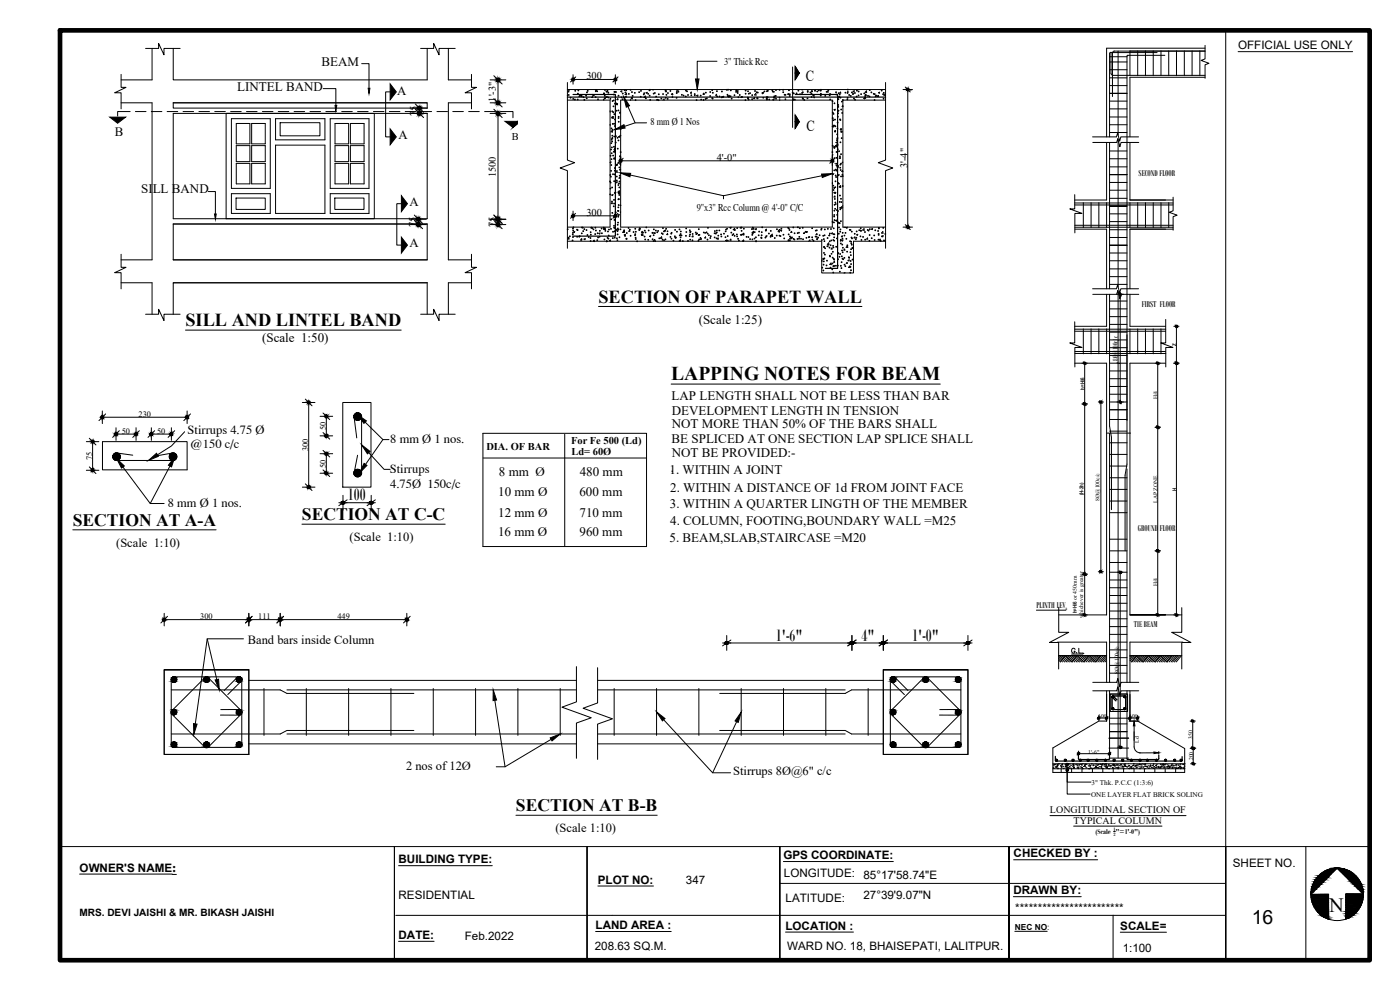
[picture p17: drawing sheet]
<svg xmlns="http://www.w3.org/2000/svg" width="420mm" height="297mm" viewBox="0 0 420 297" stroke-linecap="round" stroke-linejoin="round" font-family="sans-serif">
<defs><g id="words">
<text font-size="6.1" x="398.9" y="273.8">N</text>
<g font-size="5.9">
<text x="201.4" y="114">LAPPING NOTES FOR BEAM</text>
<text x="375.6" y="277.2">16</text>
</g>
<g font-size="5.5">
<text x="179.6" y="90.8">SECTION OF PARAPET WALL</text>
<text x="55.7" y="97.9">SILL AND LINTEL BAND</text>
</g>
<g font-size="5.3">
<text x="104.4" y="150.1">100</text>
<text x="21.8" y="157.8">SECTION AT A-A</text>
<text x="90.6" y="156.1">SECTION AT C-C</text>
<text x="232.9" y="192.2">1'-6&quot;</text>
<text x="258.6" y="192.3">4&quot;</text>
<text x="273.8" y="192.2">1'-0&quot;</text>
<text x="154.8" y="243.5">SECTION AT B-B</text>
</g>
<g font-size="4.7">
<text x="241.9" y="24.4">C</text>
<text x="242" y="39.4">C</text>
</g>
<g font-size="3.9">
<text x="96.5" y="19.9">BEAM</text>
<text x="71.2" y="27.2">LINTEL BAND</text>
<text x="42.4" y="57.9">SILL BAND</text>
<text x="209.7" y="97.2">(Scale 1:25)</text>
<text x="78.7" y="102.7">(Scale 1:50)</text>
<text x="201.5" y="120">LAP LENGTH SHALL NOT BE LESS THAN BAR</text>
<text x="201.6" y="124.4">DEVELOPMENT LENGTH IN TENSION</text>
<text x="201.6" y="128.4">NOT MORE THAN 50% OF THE BARS SHALL</text>
<text x="201.6" y="132.8">BE SPLICED AT ONE SECTION LAP SPLICE SHALL</text>
<text x="201.6" y="137.2">NOT BE PROVIDED:-</text>
<text x="149.8" y="142.9">8 mm Ø</text>
<text x="174" y="142.9">480 mm</text>
<text x="200.9" y="142.4">1. WITHIN A JOINT</text>
<text x="201.4" y="141.6">.</text>
<text x="149.5" y="148.7">10 mm Ø</text>
<text x="173.9" y="148.7">600 mm</text>
<text x="201.1" y="147.6">2. WITHIN A DISTANCE OF 1d FROM JOINT FACE</text>
<text x="149.5" y="155.1">12 mm Ø</text>
<text x="173.9" y="155">710 mm</text>
<text x="201" y="152.5">3. WITHIN A QUARTER LINGTH OF THE MEMBER</text>
<text x="149.5" y="160.7">16 mm Ø</text>
<text x="173.9" y="160.8">960 mm</text>
<text x="201.1" y="157.7">4. COLUMN, FOOTING,BOUNDARY WALL =M25</text>
<text x="201" y="162.7">5. BEAM,SLAB,STAIRCASE =M20</text>
</g>
<g font-size="3.8">
<text x="119.1" y="28.6">A</text>
<text x="34.4" y="40.8">B</text>
<text x="119.6" y="41.6">A</text>
<text x="122.9" y="61.8">A</text>
<text x="122.9" y="74.2">A</text>
<text x="56.3" y="130.2">Stirrups 4.75 Ø</text>
<text x="57.4" y="134.4">@150 c/c</text>
<text x="117.1" y="132.9">8 mm Ø 1 nos.</text>
<text x="117" y="142">Stirrups</text>
<text x="117.1" y="146.4">4.75Ø 150c/c</text>
<text x="50.4" y="152.1">8 mm Ø 1 nos.</text>
<text x="34.9" y="164.1">(Scale 1:10)</text>
<text x="104.9" y="162.4">(Scale 1:10)</text>
<text x="74.4" y="193.2">Band bars inside Column</text>
<text x="121.9" y="231.1">2 nos of 12Ø</text>
<text x="220" y="232.4">Stirrups 8Ø@6&quot; c/c</text>
<text x="166.7" y="249.7">(Scale 1:10)</text>
</g>
<g font-size="3.5">
<text x="371.6" y="14.8">OFFICIAL USE ONLY</text>
<text x="235.1" y="257.8">GPS COORDINATE:</text>
<text x="304.2" y="257.2">CHECKED BY :</text>
<text x="23.9" y="261.5">OWNER'S NAME:</text>
<text x="119.6" y="259">BUILDING TYPE:</text>
<text x="235.3" y="263.2">LONGITUDE:</text>
<text x="259.1" y="263.6">85°17'58.74&quot;E</text>
<text x="370" y="260.2">SHEET NO.</text>
<text x="119.6" y="269.7">RESIDENTIAL</text>
<text x="179.4" y="265.1">PLOT NO:</text>
<text x="205.8" y="265.1">347</text>
<text x="259.1" y="269.8">27°39'9.07&quot;N</text>
<text x="304.1" y="268.3">DRAWN BY:</text>
<text x="235.8" y="270.6">LATITUDE:</text>
<text x="304.7" y="273.7">************************</text>
<text x="119.6" y="281.7">DATE:</text>
<text x="178.8" y="278.8">LAND AREA :</text>
<text x="235.7" y="278.9">LOCATION :</text>
<text x="336.2" y="279">SCALE=</text>
<text x="139.5" y="282">Feb.2022</text>
<text x="178.5" y="284.9">208.63 SQ.M.</text>
<text x="236.3" y="285.1">WARD NO. 18, BHAISEPATI, LALITPUR.</text>
<text x="336.9" y="285.5">1:100</text>
</g>
<g font-size="3.1">
<text x="176" y="23.8">300</text>
<text x="217.3" y="19.4">3&quot; Thick Rcc</text>
<text x="125.2" y="34.7" transform="rotate(-90 125.2 34.7)">75</text>
<text x="148.8" y="30.5" transform="rotate(-90 148.8 30.5)">1'-3&quot;</text>
<text x="195.2" y="37.6">8 mm Ø 1 Nos</text>
<text x="153.6" y="42">B</text>
<text x="148.8" y="53.2" transform="rotate(-90 148.8 53.2)">1500</text>
<text x="215.1" y="48.2">4'-0&quot;</text>
<text x="272.4" y="50.5" transform="rotate(-90 272.4 50.5)">3'-4&quot;</text>
<text x="176" y="64.7">300</text>
<text x="209.1" y="63.3">9&quot;x3&quot; Rcc Column @ 4'-0&quot; C/C</text>
<text x="124.9" y="68.1" transform="rotate(-90 124.9 68.1)">75</text>
<text x="148.8" y="68.1" transform="rotate(-90 148.8 68.1)">75</text>
<text x="146" y="135">DIA. OF BAR</text>
<text x="171.4" y="133.1">For Fe 500 (Ld)</text>
<text x="171.5" y="136.5">Ld= 60Ø</text>
</g>
<g font-size="3">
<text x="315.1" y="244.1">LONGITUDINAL SECTION OF</text>
<text x="322.2" y="247.2">TYPICAL COLUMN</text>
<text x="23.8" y="274.8">MRS. DEVI JAISHI &amp; MR. BIKASH JAISHI</text>
</g>
<g font-size="2.7">
<text x="341.7" y="52.9">SECOND FLOOR</text>
<text x="342.7" y="92.2">FIRST FLOOR</text>
<text x="341.5" y="159.2">GROUND FLOOR</text>
<text x="311" y="182.4">PLINTH LEV</text>
<text x="340.3" y="188.1">TIE BEAM</text>
</g>
<g font-size="2.5">
<text x="41.6" y="125.1">230</text>
<text x="36.6" y="130.1">50</text>
<text x="47.2" y="130.1">50</text>
<text x="97.8" y="129.1" transform="rotate(-90 97.8 129.1)">50</text>
<text x="92.5" y="135.3" transform="rotate(-90 92.5 135.3)">300</text>
<text x="27.7" y="138" transform="rotate(-90 27.7 138)">75</text>
<text x="97.8" y="140.3" transform="rotate(-90 97.8 140.3)">50</text>
<text x="60.1" y="185.8">300</text>
<text x="77.5" y="185.8">111</text>
<text x="101.3" y="185.8">449</text>
<text x="304.6" y="278.9">NEC NO:</text>
</g>
<g font-size="2.3">
<text x="335.4" y="108.2" transform="rotate(-90 335.4 108.2)">8Ø@100c/c</text>
<text x="328.8" y="250.2">(Scale &quot;=1'-0&quot;)</text>
</g>
<text font-size="2.2" x="327.6" y="235.6">3&quot; Thk. P.C.C (1:3:6)</text>
<text font-size="2.1" x="327.5" y="239.3">ONE LAYER FLAT BRICK SOLING</text>
<g font-size="1.7">
<text x="347.4" y="119.9" transform="rotate(-90 347.4 119.9)">H/4</text>
<text x="330" y="150.2" transform="rotate(-90 330 150.2)">8Ø@100c/c</text>
<text x="347.4" y="150.9" transform="rotate(-90 347.4 150.9)">LAP ZONE</text>
<text x="347.4" y="175.9" transform="rotate(-90 347.4 175.9)">H/4</text>
<text x="325.1" y="185.4" transform="rotate(-90 325.1 185.4)">whichever is greater</text>
<text x="335.8" y="202.1" transform="rotate(-90 335.8 202.1)">8Ø@100c/c</text>
<text x="329.6" y="215.4">100</text>
<text x="338.9" y="215.4">100</text>
<text x="357.9" y="221.7" transform="rotate(-90 357.9 221.7)">350</text>
<text x="326.6" y="226.1">1'-6&quot;</text>
<text x="341.7" y="222.9" transform="rotate(-90 341.7 222.9)">Ld</text>
<text x="358.1" y="228.1" transform="rotate(-90 358.1 228.1)">200</text>
</g>
<g font-size="1.6">
<text x="353.1" y="103.9" transform="rotate(-90 353.1 103.9)">Z</text>
<text x="325.5" y="117" transform="rotate(-90 325.5 117)">h=H/6</text>
<text x="325.2" y="148.7" transform="rotate(-90 325.2 148.7)">(H-2h)</text>
<text x="353.1" y="147.2" transform="rotate(-90 353.1 147.2)">H</text>
<text x="323.2" y="184.1" transform="rotate(-90 323.2 184.1)">h=H/6 or 450mm</text>
<text x="334.2" y="249.3">1</text>
<text x="334.2" y="250.7">2</text>
</g>
<text font-size="1.4" x="319.9" y="182.4">.</text>
</g></defs>
<!-- layer: hatch -->
<g fill="none" stroke="#000" stroke-width=".3">
<path d="M43.7 14.5h3.9v-1.5l1.6 3.5v-2h4.9M126.2 14.5h4v-1.5l1.6 3.5v-2h4.8M36.3 22.3v3.9h1.5l-3.4 1.6h1.9v4.9M141.5 22.3v3.9h1.5l-3.4 1.6h1.9v4.9M36.3 76.3v3.9h1.5l-3.4 1.6h1.9v4.9M141.5 76.3v3.9h1.5l-3.4 1.6h1.9v4.9M43.7 94.3h3.9v-1.5l1.6 3.4v-1.9h4.9M126.2 94.3h4v-1.5l1.6 3.4v-1.9h4.8M316 230.3h.1M316 229.5h.1M316.1 230.6h.1M316.1 229.8h.1"/>
<path d="M316.3 229.4h.1M316.6 229.4h.1M316.9 229.9h.1M316.9 230.2h.1M317 230.2l-.1 .1M317 230l-.1 .2M317.2 230h.1M317.2 230.4h.1M317.3 229.6h.1M317.4 229.5v.2M317.4 229.4l-.2 .2h.3M317.5 229.3h.1"/>
<path d="M317.5 230.6v.1M317.6 230.5v.1M317.7 229.2h.1M318.2 229.7h.1M318.4 230h.1M318.5 230.2h.1M318.5 230.7v1.1M318.5 229.5h.1M318.9 229.2h.1M318.9 229.5v.1M318.9 229.3v.1M319 229.9h.1"/>
<path d="M319.1 230.5h.1M319.2 230.6v.1M319.6 229.5h.1M319.7 230.1h.1M319.7 229.3h.1M319.8 229.8h.1M319.9 229.9v.2M319.9 229.8l-.2 .1 .3 .1M320.3 230.2l-.1 .1 .1 .2M320.5 230.3h.1M320.5 229.2h.1M320.6 229.2v.1"/>
<path d="M320.6 229.2h.1M320.7 230.5h.1M320.8 229.9h.1M320.9 230.1h.1M321 229.2h.1M321.3 230.5h.1M321.3 229.6h.1M321.6 230.7v1.1M321.8 230h.1M321.9 229.3h.1M321.9 229.5h.1M322 230.5h.1"/>
<path d="M322.1 229.8h.1M322.1 230.2h.1M322.2 230.3h.1M322.3 229.2l-.1 .4M322.3 229.6l-.1 .2M322.4 230.3v.2M322.4 230.2l-.2 .1 .2 .1M322.8 229.4h.1M323.1 229.3h.1M323.2 230.4h.1M323.2 229.8h.1M323.3 229.6h.1"/>
<path d="M323.4 230.2h.1M323.6 230.2h.1M323.7 230.4l-.2 .1 .1 .2M323.9 229.3l.1 .2M323.9 229.5v.1M324.2 230.1h.1M324.3 229.2h.1M324.3 229.4h.1M324.4 230.2h.1M324.4 229.4h.1M324.6 229.6h.1M324.6 230.3h.1"/>
<path d="M324.7 230.7v1.1M324.8 229.2h.1M324.9 230.7h.1M324.9 230.5l-.1 .2M325.1 230h.1M325.6 229.4h.1M325.6 229.5v.3M325.6 230h.1M325.6 229.3h.1M325.6 229.7v.3M325.9 230.3h.1M325.9 229.3h.1"/>
<path d="M326.5 230.6h.1M326.6 229.8h.1M326.8 230.7h.1M326.8 229.9h.1M326.8 229.5h.1M327 230.6l-.1 .1M327.1 230.4h.1M327.2 229.7h.1M327.2 230.5h.1M327.3 229.6v.3M327.4 230.5h.1M327.6 229.2h-.1"/>
<path d="M327.6 229.2h.1M327.9 230.7v1.1M328 230.5h.1M328 229.7h.1M328 229.6h.1M328.1 229.5h.1M328.4 230.4h.1M328.5 230.3h.1M328.8 229.3h.1M328.8 229.9h.2M328.8 229.9h.1M328.9 230.3h.1"/>
<path d="M328.9 229.8l-.1 .1M329 230l-.1 .2M329.2 230.3h.1M329.2 229.6h.1M329.3 229.6h.1M329.5 230.2h.1M329.5 229.4h.1M329.6 230.5h.1M329.9 230h.1M330.1 229.3h.1M330.4 230.2h.1M330.4 230.1h.1"/>
<path d="M330.4 229.4h.1M330.5 230.5h.1M330.6 229.6h.1M330.6 229.9v.2M330.6 230.1v.1M330.8 229.2h.1M330.9 230.6h.1M330.9 229.3v.1M331 230.7v1.1M331 229.2h.1M331.3 229.8h.1M331.3 229.4h.1"/>
<path d="M331.5 230h.1M331.6 229.2h.1M331.8 229.7h.1M331.8 229.9h.1M331.8 230.3h.1M331.9 229.2l.2 .1M332 229.2l.1 .2M332.1 230.6h.1M332.3 230.1v.1M332.3 230.2h.1M332.3 230v.2M332.4 229.8h.1"/>
<path d="M332.6 229.4h.1M332.6 229.6h.1M332.7 230.6h.1M332.7 229.8h.1M333.1 229.7h.1M333.2 230.1h.1M333.3 229.7h.1M333.8 229.5h.1M333.9 230.4h.1M333.9 230.3l.1 .2M333.9 229.7h.1M333.9 230.2l.1 .1"/>
<path d="M334 229.3h.1M334.1 230.7v1.1M334.2 230.4h.1M334.3 229.8h.1M334.3 229.3h-.2l.1 .3M334.5 229.5v.3M334.5 229.8h.1M334.5 229.4l-.2 .2h.3M334.8 230.4h.1M334.8 229.5h.1M335 229.5h.1M335.1 230.3h.1"/>
<path d="M335.1 229.5h.1M335.4 229.5h.1M335.4 230.6h.1M335.5 229.8h.1M335.6 230.3h.1M335.6 230.3l.1 .2M335.7 230.4l-.1 .2M335.7 230.2l-.1 .2M335.9 229.6h.1M336.2 229.3h.1M336.3 230.1h.1M336.3 229.6h.1"/>
<path d="M336.3 229.3h.1M336.8 229.9h.1M336.8 230.4h.1M337 229.9v.3M337 229.8l-.2 .2h.3M337.1 230.1h.1M337.2 230.6h.1M337.2 230.7v1.1M337.3 229.4h.1M337.3 230.5l-.1 .1M337.5 230h.1M337.5 229.2h.1"/>
<path d="M337.5 229.6h.1M337.7 229.5h-.2l.1 .3M337.7 230h.1M338 229.9h.1M338.2 230.2h.1M338.6 229.9h.1M338.6 230.6h.1M338.6 229.2h.1M338.7 229.8h.1M338.8 229.7h.1M339 230.6v.1M339 230.4v.2"/>
<path d="M339.3 230h.1M339.4 230.6h.1M339.5 230.3v.2M339.5 229.9h.1M339.5 230.2l-.2 .2h.2M339.9 230.4h.1M339.9 229.6h.1M340 230.5h.1M340 229.7h.1M340.2 229.2l.1 .1M340.3 230.7v1.1M340.5 230h.1"/>
<path d="M340.6 229.6h.1M340.8 229.7l.2 .1M340.9 229.7h.1M340.9 230.4h.1M341 229.8l-.1 .2M341 229.7h-.2M341.1 230.3h.1M341.1 229.5h.1M341.3 229.8h.1M341.5 229.5h.1M341.8 230.1h.1M342 229.2v.3"/>
<path d="M342 230.6l-.1 .1M342.2 229.5h.1M342.2 230.1h.1M342.3 229.3h.1M342.4 230.2h.1M342.4 230.6l-.1 .1M342.5 229.8h.1M342.9 229.2h.1M342.9 230.1h.1M343 229.3h.1M343 230.2h.1M343.5 229.9h.1"/>
<path d="M343.5 230.7v1.1M343.5 230.6h.1M343.6 229.2h.1M343.6 229.5l.1 .1M343.7 229.3v.2M343.8 229.9h.1M343.8 230h.1M344.3 230.2h.1M344.4 229.9l-.1 .3M344.6 230.5h.1M344.6 229.8h.1M344.8 230.4h.1"/>
<path d="M345 229.9h.1M345.3 229.8h.1M345.3 229.6v.2M345.3 229.5l.1 .1M345.5 230.3h.1M345.8 230.4h.1M345.8 229.6h.1M345.9 229.8h.1M346.2 230.6h.1M346.2 229.2v.2M346.2 230.2h.1M346.2 230h.1"/>
<path d="M346.6 230.7v1.1M346.7 230.3h.1M346.8 229.6h.1M347 230.2h.1M347 229.6v.3M347 229.4h.1M347.5 230h.1M347.6 229.9h.1M347.6 230.3h.1M347.7 230l-.2 .1 .1 .2M348 230.4h.1M348.1 230.4h.1"/>
<path d="M348.2 230h.1M348.2 230.3h.1M348.2 229.3h.1M348.2 229.4h.1M348.7 229.9v.2M348.7 229.8v.1M348.7 230.1h.1M348.8 229.3h.1M348.9 229.7h.1M349.1 229.2l.1 .1M349.1 230.2h.1M349.1 229.2l.1 .2"/>
<path d="M349.2 230.4h.1M349.4 229.9h.1M349.5 230.2h.1M349.7 229.3l-.1 .3M349.7 230.7v1.1M349.7 229.2h.1M350 230.2h.1M350.3 229.5h.1M350.3 230.1l.1 .1M350.4 229.9v.2M350.5 230.5h.1M350.6 230.5h.1"/>
<path d="M350.6 230h.1M350.6 229.7h.1M350.9 230h.1M351 230.4v.1M351 230.2v.2M351.2 229.9h.1M351.2 230.2h.1M351.6 229.6v.2M351.6 229.2h.1M351.6 229.5l-.1 .1 .2 .1M351.7 230.5h.1M351.7 230.3h.1"/>
<path d="M351.8 229.6h.1M352 229.8h.1M352 230.1v.3M352.2 229.8h.1M352.5 230.3h.1M352.8 230.7v1.1M352.9 230.5h.1M352.9 230.2h.1M353 229.4h.1M353 230.6h.1M353 229.6l-.1 .2M353 229.5v.1"/>
<path d="M353.1 230.6h.1M353.5 230.4h.1M353.5 229.6h.1M353.6 229.5h.1M353.7 230.4v.1M353.7 230.2v.1M353.7 230.3h.1M354.1 229.5h.1M354.1 230v.2M354.1 230h.1M354.1 229.9l-.2 .1 .3 .1M354.2 229.2h.1"/>
<path d="M354.2 230.6h.1M354.4 230.3h.1M354.4 230.4v.3M354.5 230.3h.1M354.9 229.3h.1M355 229.4h.1M355 230.4h.1M355.3 230.6h.1M355.3 229.9h.1M355.3 230.5l.1 .1M355.4 230.3v.2M355.4 229.2h.1"/>
</g>
<!-- layer: 0 -->
<g fill="#000" stroke="#000" stroke-width=".3">
<path d="M320 231.1h.3zM320 231.2l.3-.1zM320.3 231.1l-.2 .2z"/>
<path d="M320 229.4h.3zM320 229.5l.3-.1zM320.3 229.4v.3z"/>
<path d="M320.1 230.8l.2 .3zM320.1 230.8l.2 .3zM320 230.9l.3 .2z"/>
<path d="M320.3 231.1l.1 .2zM320.3 231.1l.2 .1zM320.3 231.1h.3z"/>
<path d="M320.1 229.1l.2 .3zM320.1 229.1l.2 .3zM320 229.2l.3 .2z"/>
<path d="M320.3 229.4v.3zM320.3 229.4l.1 .2zM320.3 229.4h.3z"/>
<path d="M320.3 231.1h.3zM320.4 230.8l-.1 .3zM320.3 230.8v.3z"/>
<path d="M320.3 229.4h.3zM320.4 229.1l-.1 .3zM320.3 229.1v.3z"/>
<circle cx="170.6" cy="27.5" r=".12"/>
<circle cx="170.7" cy="28.5" r=".12"/>
<circle cx="170.7" cy="27" r=".12"/>
<circle cx="171.2" cy="29.3" r=".12"/>
<circle cx="172" cy="29.7" r=".12"/>
<circle cx="172.5" cy="29.9" r=".12"/>
<circle cx="172.6" cy="27.2" r=".12"/>
<circle cx="173.4" cy="29.9" r=".12"/>
<circle cx="173.4" cy="28.1" r=".12"/>
<circle cx="173.6" cy="27.1" r=".12"/>
<circle cx="174.6" cy="28.9" r=".12"/>
<circle cx="175.1" cy="29.2" r=".12"/>
<circle cx="175.4" cy="30" r=".12"/>
<circle cx="175.9" cy="28.7" r=".12"/>
<circle cx="176.1" cy="29.5" r=".12"/>
<circle cx="176.2" cy="27.7" r=".12"/>
<circle cx="176.4" cy="27.3" r=".12"/>
<circle cx="177.9" cy="28.5" r=".12"/>
<circle cx="178.2" cy="28.6" r=".12"/>
<circle cx="178.8" cy="29.2" r=".12"/>
<circle cx="178.8" cy="27.4" r=".12"/>
<circle cx="179.2" cy="27.4" r=".12"/>
<circle cx="179.5" cy="29.8" r=".12"/>
<circle cx="181.2" cy="29.9" r=".12"/>
<circle cx="181.3" cy="28" r=".12"/>
<circle cx="181.3" cy="28.1" r=".12"/>
<circle cx="181.5" cy="28.8" r=".12"/>
<circle cx="181.6" cy="27" r=".12"/>
<circle cx="182" cy="27.5" r=".12"/>
<circle cx="182.6" cy="29.3" r=".12"/>
<circle cx="182.6" cy="27.8" r=".12"/>
<circle cx="183.2" cy="29.7" r=".12"/>
<circle cx="183.5" cy="38.5" r=".12"/>
<circle cx="183.7" cy="35.3" r=".12"/>
<circle cx="183.8" cy="33.4" r=".12"/>
<circle cx="183.8" cy="30.3" r=".12"/>
<circle cx="183.8" cy="39" r=".12"/>
<circle cx="183.9" cy="37.2" r=".12"/>
<circle cx="184" cy="35.4" r=".12"/>
<circle cx="184" cy="33.7" r=".12"/>
<circle cx="184.1" cy="31.9" r=".12"/>
<circle cx="184.2" cy="30.1" r=".12"/>
<circle cx="184.2" cy="28.4" r=".12"/>
<circle cx="184.3" cy="37.1" r=".12"/>
<circle cx="184.4" cy="34.3" r=".12"/>
<circle cx="184.4" cy="27.6" r=".12"/>
<circle cx="184.6" cy="37.8" r=".12"/>
<circle cx="184.6" cy="35.8" r=".12"/>
<circle cx="184.6" cy="27.6" r=".12"/>
<circle cx="184.6" cy="31.1" r=".12"/>
<circle cx="184.9" cy="27.6" r=".12"/>
<circle cx="185" cy="31" r=".12"/>
<circle cx="185.1" cy="33.2" r=".12"/>
<circle cx="185.1" cy="31.3" r=".12"/>
<circle cx="185.6" cy="33.1" r=".12"/>
<circle cx="185.6" cy="35.4" r=".12"/>
<circle cx="185.6" cy="28.7" r=".12"/>
<circle cx="185.7" cy="35" r=".12"/>
<circle cx="185.7" cy="36.5" r=".12"/>
<circle cx="186.2" cy="38.8" r=".12"/>
<circle cx="186.5" cy="29.2" r=".12"/>
<circle cx="186.8" cy="29.8" r=".12"/>
<circle cx="186.9" cy="28" r=".12"/>
<circle cx="187.5" cy="27" r=".12"/>
<circle cx="187.7" cy="27.7" r=".12"/>
<circle cx="187.9" cy="29" r=".12"/>
<circle cx="187.9" cy="27.1" r=".12"/>
<circle cx="188.7" cy="28.2" r=".12"/>
<circle cx="189.3" cy="27" r=".12"/>
<circle cx="189.6" cy="29.4" r=".12"/>
<circle cx="189.7" cy="27.6" r=".12"/>
<circle cx="189.9" cy="28.8" r=".12"/>
<circle cx="190.5" cy="27.9" r=".12"/>
<circle cx="190.8" cy="30" r=".12"/>
<circle cx="191.8" cy="27.7" r=".12"/>
<circle cx="192.3" cy="29" r=".12"/>
<circle cx="192.4" cy="27.3" r=".12"/>
<circle cx="193.2" cy="28.3" r=".12"/>
<circle cx="193.3" cy="28" r=".12"/>
<circle cx="193.8" cy="29.5" r=".12"/>
<circle cx="194.5" cy="28.2" r=".12"/>
<circle cx="194.9" cy="27.1" r=".12"/>
<circle cx="195" cy="28.7" r=".12"/>
<circle cx="195.1" cy="26.9" r=".12"/>
<circle cx="195.1" cy="30" r=".12"/>
<circle cx="196.2" cy="28.1" r=".12"/>
<circle cx="196.5" cy="27.9" r=".12"/>
<circle cx="196.9" cy="29" r=".12"/>
<circle cx="197.7" cy="30.1" r=".12"/>
<circle cx="197.7" cy="28.3" r=".12"/>
<circle cx="198.5" cy="29.6" r=".12"/>
<circle cx="199" cy="28.2" r=".12"/>
<circle cx="199.8" cy="29.4" r=".12"/>
<circle cx="199.9" cy="27.5" r=".12"/>
<circle cx="200" cy="28.5" r=".12"/>
<circle cx="200.4" cy="29.7" r=".12"/>
<circle cx="200.5" cy="27.9" r=".12"/>
<circle cx="201.2" cy="27.3" r=".12"/>
<circle cx="201.8" cy="29.1" r=".12"/>
<circle cx="201.8" cy="28.3" r=".12"/>
<circle cx="203.1" cy="29.3" r=".12"/>
<circle cx="203.1" cy="27.9" r=".12"/>
<circle cx="203.1" cy="27.6" r=".12"/>
<circle cx="203.2" cy="27" r=".12"/>
<circle cx="204.6" cy="28.5" r=".12"/>
<circle cx="205.1" cy="28.7" r=".12"/>
<circle cx="205.8" cy="28.9" r=".12"/>
<circle cx="205.9" cy="27.2" r=".12"/>
<circle cx="206.2" cy="27.4" r=".12"/>
<circle cx="206.5" cy="28.5" r=".12"/>
<circle cx="207.5" cy="28.6" r=".12"/>
<circle cx="208.5" cy="28.2" r=".12"/>
<circle cx="208.5" cy="28.6" r=".12"/>
<circle cx="209" cy="30" r=".12"/>
<circle cx="210.3" cy="28.7" r=".12"/>
<circle cx="210.4" cy="29.9" r=".12"/>
<circle cx="211.1" cy="30" r=".12"/>
<circle cx="211.2" cy="28.2" r=".12"/>
<circle cx="211.8" cy="29.7" r=".12"/>
<circle cx="211.8" cy="27.8" r=".12"/>
<circle cx="212.1" cy="29.5" r=".12"/>
<circle cx="213.1" cy="28.8" r=".12"/>
<circle cx="213.2" cy="27.6" r=".12"/>
<circle cx="213.8" cy="29.4" r=".12"/>
<circle cx="213.9" cy="29.6" r=".12"/>
<circle cx="213.9" cy="27.8" r=".12"/>
<circle cx="215.2" cy="27.4" r=".12"/>
<circle cx="215.2" cy="29" r=".12"/>
<circle cx="215.9" cy="28.9" r=".12"/>
<circle cx="216.6" cy="29.2" r=".12"/>
<circle cx="216.7" cy="27.5" r=".12"/>
<circle cx="217.1" cy="29" r=".12"/>
<circle cx="218.1" cy="27" r=".12"/>
<circle cx="218.3" cy="28.4" r=".12"/>
<circle cx="218.4" cy="28.8" r=".12"/>
<circle cx="218.5" cy="26.9" r=".12"/>
<circle cx="218.8" cy="29" r=".12"/>
<circle cx="219.3" cy="28.9" r=".12"/>
<circle cx="219.3" cy="27.1" r=".12"/>
<circle cx="219.6" cy="29.6" r=".12"/>
<circle cx="220.4" cy="28.6" r=".12"/>
<circle cx="220.9" cy="27.1" r=".12"/>
<circle cx="221.4" cy="27.9" r=".12"/>
<circle cx="221.6" cy="29.2" r=".12"/>
<circle cx="222" cy="28.5" r=".12"/>
<circle cx="222.7" cy="29.1" r=".12"/>
<circle cx="223.7" cy="30" r=".12"/>
<circle cx="223.8" cy="28.1" r=".12"/>
<circle cx="223.8" cy="27.2" r=".12"/>
<circle cx="224.4" cy="29.3" r=".12"/>
<circle cx="224.5" cy="27.4" r=".12"/>
<circle cx="224.7" cy="29.9" r=".12"/>
<circle cx="224.7" cy="28.1" r=".12"/>
<circle cx="225.1" cy="27.9" r=".12"/>
<circle cx="225.7" cy="29.8" r=".12"/>
<circle cx="225.7" cy="28.5" r=".12"/>
<circle cx="226.6" cy="27.3" r=".12"/>
<circle cx="227.1" cy="27.7" r=".12"/>
<circle cx="227.2" cy="29.4" r=".12"/>
<circle cx="227.4" cy="29.5" r=".12"/>
<circle cx="227.4" cy="27.8" r=".12"/>
<circle cx="228.8" cy="28" r=".12"/>
<circle cx="229.1" cy="29.3" r=".12"/>
<circle cx="229.4" cy="27.4" r=".12"/>
<circle cx="230.1" cy="29.2" r=".12"/>
<circle cx="230.1" cy="29.5" r=".12"/>
<circle cx="230.2" cy="27.4" r=".12"/>
<circle cx="230.4" cy="29.2" r=".12"/>
<circle cx="230.4" cy="27.2" r=".12"/>
<circle cx="230.9" cy="29.9" r=".12"/>
<circle cx="231.8" cy="27.1" r=".12"/>
<circle cx="231.9" cy="27.5" r=".12"/>
<circle cx="232.2" cy="27.5" r=".12"/>
<circle cx="232.4" cy="28.9" r=".12"/>
<circle cx="232.8" cy="28.8" r=".12"/>
<circle cx="232.9" cy="27" r=".12"/>
<circle cx="232.9" cy="29.6" r=".12"/>
<circle cx="234" cy="29.3" r=".12"/>
<circle cx="234" cy="27" r=".12"/>
<circle cx="235" cy="27" r=".12"/>
<circle cx="235.1" cy="27.7" r=".12"/>
<circle cx="235.5" cy="28.4" r=".12"/>
<circle cx="235.7" cy="29.8" r=".12"/>
<circle cx="235.7" cy="28.5" r=".12"/>
<circle cx="236.8" cy="27.1" r=".12"/>
<circle cx="237" cy="28.8" r=".12"/>
<circle cx="237" cy="28.3" r=".12"/>
<circle cx="237.9" cy="27.8" r=".12"/>
<circle cx="238.2" cy="29.8" r=".12"/>
<circle cx="238.2" cy="28" r=".12"/>
<circle cx="238.6" cy="29.9" r=".12"/>
<circle cx="239.1" cy="28" r=".12"/>
<circle cx="239.6" cy="27.2" r=".12"/>
<circle cx="240.1" cy="28.3" r=".12"/>
<circle cx="240.7" cy="27.9" r=".12"/>
<circle cx="240.9" cy="29.4" r=".12"/>
<circle cx="240.9" cy="27.7" r=".12"/>
<circle cx="241" cy="29.7" r=".12"/>
<circle cx="241.4" cy="30" r=".12"/>
<circle cx="242.3" cy="29.5" r=".12"/>
<circle cx="242.4" cy="27.6" r=".12"/>
<circle cx="242.4" cy="27.3" r=".12"/>
<circle cx="243.2" cy="27.7" r=".12"/>
<circle cx="243.5" cy="28" r=".12"/>
<circle cx="243.6" cy="29.1" r=".12"/>
<circle cx="243.6" cy="27.3" r=".12"/>
<circle cx="243.7" cy="27.4" r=".12"/>
<circle cx="244.4" cy="29.2" r=".12"/>
<circle cx="245.3" cy="27.4" r=".12"/>
<circle cx="245.7" cy="27.1" r=".12"/>
<circle cx="246.3" cy="27.2" r=".12"/>
<circle cx="246.3" cy="28.7" r=".12"/>
<circle cx="246.4" cy="28.1" r=".12"/>
<circle cx="246.4" cy="26.9" r=".12"/>
<circle cx="247.7" cy="28.8" r=".12"/>
<circle cx="248.1" cy="27.5" r=".12"/>
<circle cx="249" cy="28.6" r=".12"/>
<circle cx="249" cy="28.3" r=".12"/>
<circle cx="249.2" cy="29.8" r=".12"/>
<circle cx="249.2" cy="28.3" r=".12"/>
<circle cx="249.9" cy="30.4" r=".12"/>
<circle cx="249.9" cy="33.8" r=".12"/>
<circle cx="250.1" cy="36.1" r=".12"/>
<circle cx="250.2" cy="34.2" r=".12"/>
<circle cx="250.4" cy="37.7" r=".12"/>
<circle cx="250.4" cy="31" r=".12"/>
<circle cx="250.6" cy="35.9" r=".12"/>
<circle cx="250.7" cy="39.3" r=".12"/>
<circle cx="250.7" cy="37.9" r=".12"/>
<circle cx="250.9" cy="27.7" r=".12"/>
<circle cx="251" cy="28.3" r=".12"/>
<circle cx="251.3" cy="38.6" r=".12"/>
<circle cx="251.4" cy="36.8" r=".12"/>
<circle cx="251.4" cy="35" r=".12"/>
<circle cx="251.5" cy="33.3" r=".12"/>
<circle cx="251.5" cy="34" r=".12"/>
<circle cx="251.6" cy="31.5" r=".12"/>
<circle cx="251.6" cy="32.1" r=".12"/>
<circle cx="251.6" cy="29.7" r=".12"/>
<circle cx="251.7" cy="33.2" r=".12"/>
<circle cx="251.7" cy="28" r=".12"/>
<circle cx="252" cy="28.4" r=".12"/>
<circle cx="252.1" cy="35.8" r=".12"/>
<circle cx="252.2" cy="36" r=".12"/>
<circle cx="252.2" cy="29.3" r=".12"/>
<circle cx="252.4" cy="38.7" r=".12"/>
<circle cx="252.4" cy="39.5" r=".12"/>
<circle cx="252.5" cy="32.9" r=".12"/>
<circle cx="252.7" cy="30.5" r=".12"/>
<circle cx="252.7" cy="39.5" r=".12"/>
<circle cx="252.8" cy="33.9" r=".12"/>
<circle cx="252.9" cy="31.9" r=".12"/>
<circle cx="253" cy="30" r=".12"/>
<circle cx="253.7" cy="27.8" r=".12"/>
<circle cx="254.3" cy="29.8" r=".12"/>
<circle cx="254.4" cy="27.9" r=".12"/>
<circle cx="254.4" cy="29.3" r=".12"/>
<circle cx="254.4" cy="26.9" r=".12"/>
<circle cx="254.4" cy="27.6" r=".12"/>
<circle cx="254.8" cy="28.5" r=".12"/>
<circle cx="255.3" cy="28.8" r=".12"/>
<circle cx="255.7" cy="27.7" r=".12"/>
<circle cx="256.3" cy="29.6" r=".12"/>
<circle cx="256.6" cy="27.9" r=".12"/>
<circle cx="256.6" cy="29.9" r=".12"/>
<circle cx="257.1" cy="29" r=".12"/>
<circle cx="257.2" cy="27.2" r=".12"/>
<circle cx="257.7" cy="28.6" r=".12"/>
<circle cx="257.7" cy="27.5" r=".12"/>
<circle cx="258.4" cy="28.2" r=".12"/>
<circle cx="259.4" cy="28" r=".12"/>
<circle cx="259.6" cy="29.1" r=".12"/>
<circle cx="259.7" cy="29.4" r=".12"/>
<circle cx="259.8" cy="28.6" r=".12"/>
<circle cx="260.5" cy="28.8" r=".12"/>
<circle cx="261" cy="28.9" r=".12"/>
<circle cx="261" cy="27" r=".12"/>
<circle cx="261.5" cy="27.7" r=".12"/>
<circle cx="262.2" cy="28.2" r=".12"/>
<circle cx="262.5" cy="30" r=".12"/>
<circle cx="262.5" cy="28.2" r=".12"/>
<circle cx="262.8" cy="28.9" r=".12"/>
<circle cx="263" cy="28.7" r=".12"/>
<circle cx="263.3" cy="28.9" r=".12"/>
<circle cx="264.6" cy="27.2" r=".12"/>
<circle cx="265" cy="28.3" r=".12"/>
<circle cx="265.2" cy="29.6" r=".12"/>
<circle cx="265.2" cy="27.9" r=".12"/>
<circle cx="183.1" cy="54.4" r=".12"/>
<circle cx="183.1" cy="58.3" r=".12"/>
<circle cx="183.2" cy="52.5" r=".12"/>
<circle cx="183.2" cy="56.6" r=".12"/>
<circle cx="183.2" cy="46.7" r=".12"/>
<circle cx="183.3" cy="54.8" r=".12"/>
<circle cx="183.3" cy="53" r=".12"/>
<circle cx="183.4" cy="51.3" r=".12"/>
<circle cx="183.4" cy="44.9" r=".12"/>
<circle cx="183.5" cy="49.5" r=".12"/>
<circle cx="183.5" cy="43" r=".12"/>
<circle cx="183.5" cy="47.8" r=".12"/>
<circle cx="183.6" cy="46" r=".12"/>
<circle cx="183.6" cy="41.9" r=".12"/>
<circle cx="183.6" cy="44.2" r=".12"/>
<circle cx="183.7" cy="42.5" r=".12"/>
<circle cx="183.7" cy="56.2" r=".12"/>
<circle cx="183.8" cy="40.7" r=".12"/>
<circle cx="184" cy="52.3" r=".12"/>
<circle cx="184" cy="46.7" r=".12"/>
<circle cx="184.3" cy="44" r=".12"/>
<circle cx="184.3" cy="60" r=".12"/>
<circle cx="184.3" cy="54.4" r=".12"/>
<circle cx="184.3" cy="47.7" r=".12"/>
<circle cx="184.3" cy="47.5" r=".12"/>
<circle cx="184.3" cy="41" r=".12"/>
<circle cx="184.5" cy="52.3" r=".12"/>
<circle cx="184.5" cy="57.9" r=".12"/>
<circle cx="184.5" cy="51.2" r=".12"/>
<circle cx="184.6" cy="44.5" r=".12"/>
<circle cx="184.6" cy="50.4" r=".12"/>
<circle cx="184.7" cy="57.8" r=".12"/>
<circle cx="184.8" cy="42.8" r=".12"/>
<circle cx="184.9" cy="40.9" r=".12"/>
<circle cx="185" cy="49.6" r=".12"/>
<circle cx="185.1" cy="53" r=".12"/>
<circle cx="185.1" cy="54.2" r=".12"/>
<circle cx="185.3" cy="41.3" r=".12"/>
<circle cx="185.4" cy="44.6" r=".12"/>
<circle cx="185.6" cy="48.8" r=".12"/>
<circle cx="185.6" cy="59.8" r=".12"/>
<circle cx="185.6" cy="55.5" r=".12"/>
<circle cx="185.6" cy="42.1" r=".12"/>
<circle cx="185.7" cy="57.9" r=".12"/>
<circle cx="185.7" cy="59.7" r=".12"/>
<circle cx="185.8" cy="55.1" r=".12"/>
<circle cx="185.8" cy="58" r=".12"/>
<circle cx="185.8" cy="58.5" r=".12"/>
<circle cx="185.9" cy="56.2" r=".12"/>
<circle cx="185.9" cy="50.2" r=".12"/>
<circle cx="185.9" cy="54.5" r=".12"/>
<circle cx="186" cy="48.3" r=".12"/>
<circle cx="186" cy="52.7" r=".12"/>
<circle cx="186.1" cy="50.9" r=".12"/>
<circle cx="186.1" cy="46.9" r=".12"/>
<circle cx="186.1" cy="49.2" r=".12"/>
<circle cx="186.2" cy="40.7" r=".12"/>
<circle cx="186.2" cy="47.4" r=".12"/>
<circle cx="186.3" cy="45.6" r=".12"/>
<circle cx="249.8" cy="45.6" r=".12"/>
<circle cx="249.9" cy="43.7" r=".12"/>
<circle cx="250" cy="52.3" r=".12"/>
<circle cx="250.1" cy="55.7" r=".12"/>
<circle cx="250.2" cy="57" r=".12"/>
<circle cx="250.3" cy="44.1" r=".12"/>
<circle cx="250.4" cy="57.8" r=".12"/>
<circle cx="250.4" cy="51.1" r=".12"/>
<circle cx="250.4" cy="44.4" r=".12"/>
<circle cx="250.4" cy="47.5" r=".12"/>
<circle cx="250.6" cy="59.7" r=".12"/>
<circle cx="250.6" cy="57.9" r=".12"/>
<circle cx="250.7" cy="56.2" r=".12"/>
<circle cx="250.7" cy="54.4" r=".12"/>
<circle cx="250.7" cy="57.8" r=".12"/>
<circle cx="250.8" cy="52.6" r=".12"/>
<circle cx="250.9" cy="50.9" r=".12"/>
<circle cx="250.9" cy="53.1" r=".12"/>
<circle cx="250.9" cy="49.1" r=".12"/>
<circle cx="251" cy="47.4" r=".12"/>
<circle cx="251" cy="51.2" r=".12"/>
<circle cx="251" cy="49.6" r=".12"/>
<circle cx="251.1" cy="45.6" r=".12"/>
<circle cx="251.1" cy="43.8" r=".12"/>
<circle cx="251.2" cy="42.1" r=".12"/>
<circle cx="251.2" cy="43.5" r=".12"/>
<circle cx="251.3" cy="40.3" r=".12"/>
<circle cx="251.3" cy="41.6" r=".12"/>
<circle cx="251.3" cy="41.4" r=".12"/>
<circle cx="251.4" cy="44.8" r=".12"/>
<circle cx="251.5" cy="54.9" r=".12"/>
<circle cx="251.8" cy="55.1" r=".12"/>
<circle cx="251.8" cy="45.4" r=".12"/>
<circle cx="252.1" cy="46.9" r=".12"/>
<circle cx="252.1" cy="58.7" r=".12"/>
<circle cx="252.2" cy="50.3" r=".12"/>
<circle cx="252.2" cy="56.1" r=".12"/>
<circle cx="252.2" cy="49.4" r=".12"/>
<circle cx="252.2" cy="42.7" r=".12"/>
<circle cx="252.3" cy="51" r=".12"/>
<circle cx="252.4" cy="49.1" r=".12"/>
<circle cx="252.4" cy="59.7" r=".12"/>
<circle cx="252.4" cy="52.9" r=".12"/>
<circle cx="252.4" cy="46.3" r=".12"/>
<circle cx="252.6" cy="41.5" r=".12"/>
<circle cx="252.8" cy="52.4" r=".12"/>
<circle cx="252.9" cy="55.8" r=".12"/>
<circle cx="252.9" cy="52.8" r=".12"/>
<circle cx="170.4" cy="68.8" r=".12"/>
<circle cx="170.6" cy="71.3" r=".12"/>
<circle cx="171" cy="70.9" r=".12"/>
<circle cx="171.8" cy="72.1" r=".12"/>
<circle cx="171.9" cy="70.4" r=".12"/>
<circle cx="171.9" cy="69.9" r=".12"/>
<circle cx="172" cy="68.6" r=".12"/>
<circle cx="172" cy="71.1" r=".12"/>
<circle cx="172" cy="69.2" r=".12"/>
<circle cx="172.1" cy="68.2" r=".12"/>
<circle cx="173.2" cy="68.9" r=".12"/>
<circle cx="173.2" cy="71" r=".12"/>
<circle cx="173.4" cy="69" r=".12"/>
<circle cx="173.8" cy="71" r=".12"/>
<circle cx="174" cy="70.9" r=".12"/>
<circle cx="174.5" cy="71.8" r=".12"/>
<circle cx="174.6" cy="70" r=".12"/>
<circle cx="174.7" cy="68.2" r=".12"/>
<circle cx="174.9" cy="68.3" r=".12"/>
<circle cx="175" cy="69.3" r=".12"/>
<circle cx="175.4" cy="68.8" r=".12"/>
<circle cx="176" cy="69" r=".12"/>
<circle cx="176.3" cy="70.5" r=".12"/>
<circle cx="176.7" cy="71.1" r=".12"/>
<circle cx="177.2" cy="71.4" r=".12"/>
<circle cx="177.3" cy="72.3" r=".12"/>
<circle cx="177.3" cy="69.7" r=".12"/>
<circle cx="177.3" cy="70.4" r=".12"/>
<circle cx="177.7" cy="68.4" r=".12"/>
<circle cx="178.1" cy="68.8" r=".12"/>
<circle cx="178.3" cy="72.4" r=".12"/>
<circle cx="178.6" cy="70.2" r=".12"/>
<circle cx="178.7" cy="68.3" r=".12"/>
<circle cx="178.8" cy="69.2" r=".12"/>
<circle cx="179.2" cy="72.1" r=".12"/>
<circle cx="179.4" cy="70" r=".12"/>
<circle cx="179.5" cy="71.3" r=".12"/>
<circle cx="180" cy="71" r=".12"/>
<circle cx="180" cy="69.3" r=".12"/>
<circle cx="180.6" cy="68.6" r=".12"/>
<circle cx="180.6" cy="70" r=".12"/>
<circle cx="181.2" cy="68.3" r=".12"/>
<circle cx="181.4" cy="71.8" r=".12"/>
<circle cx="181.7" cy="69.3" r=".12"/>
<circle cx="182.1" cy="72.4" r=".12"/>
<circle cx="182.3" cy="71.4" r=".12"/>
<circle cx="182.5" cy="69.5" r=".12"/>
<circle cx="182.6" cy="71.6" r=".12"/>
<circle cx="182.7" cy="70.7" r=".12"/>
<circle cx="182.8" cy="68.9" r=".12"/>
<circle cx="183.4" cy="68.7" r=".12"/>
<circle cx="183.4" cy="65.8" r=".12"/>
<circle cx="183.7" cy="60.5" r=".12"/>
<circle cx="183.8" cy="63.9" r=".12"/>
<circle cx="183.9" cy="71.4" r=".12"/>
<circle cx="184" cy="69.5" r=".12"/>
<circle cx="184.2" cy="61.9" r=".12"/>
<circle cx="184.3" cy="67.8" r=".12"/>
<circle cx="184.3" cy="61.1" r=".12"/>
<circle cx="184.4" cy="66" r=".12"/>
<circle cx="184.5" cy="64.6" r=".12"/>
<circle cx="184.5" cy="69.4" r=".12"/>
<circle cx="184.5" cy="71.3" r=".12"/>
<circle cx="184.8" cy="63.7" r=".12"/>
<circle cx="185.1" cy="71.5" r=".12"/>
<circle cx="185.3" cy="72.1" r=".12"/>
<circle cx="185.3" cy="69.4" r=".12"/>
<circle cx="185.4" cy="70.3" r=".12"/>
<circle cx="185.4" cy="67.4" r=".12"/>
<circle cx="185.4" cy="68.5" r=".12"/>
<circle cx="185.5" cy="63.3" r=".12"/>
<circle cx="185.5" cy="66.8" r=".12"/>
<circle cx="185.5" cy="65" r=".12"/>
<circle cx="185.5" cy="68.9" r=".12"/>
<circle cx="185.6" cy="62.2" r=".12"/>
<circle cx="185.6" cy="63.3" r=".12"/>
<circle cx="185.7" cy="61.5" r=".12"/>
<circle cx="185.9" cy="71.2" r=".12"/>
<circle cx="186.2" cy="68.8" r=".12"/>
<circle cx="186.2" cy="61.6" r=".12"/>
<circle cx="187.3" cy="69.1" r=".12"/>
<circle cx="187.3" cy="69.5" r=".12"/>
<circle cx="187.6" cy="70.8" r=".12"/>
<circle cx="188" cy="71.6" r=".12"/>
<circle cx="188" cy="71.7" r=".12"/>
<circle cx="188.1" cy="69.9" r=".12"/>
<circle cx="188.6" cy="68.4" r=".12"/>
<circle cx="189" cy="68.9" r=".12"/>
<circle cx="189.3" cy="70.7" r=".12"/>
<circle cx="190.1" cy="69.6" r=".12"/>
<circle cx="190.6" cy="70.6" r=".12"/>
<circle cx="190.7" cy="70.3" r=".12"/>
<circle cx="190.7" cy="68.7" r=".12"/>
<circle cx="190.8" cy="71.3" r=".12"/>
<circle cx="190.8" cy="71.7" r=".12"/>
<circle cx="190.8" cy="69.5" r=".12"/>
<circle cx="191.2" cy="72.4" r=".12"/>
<circle cx="191.9" cy="69" r=".12"/>
<circle cx="192" cy="68.5" r=".12"/>
<circle cx="192.6" cy="70.3" r=".12"/>
<circle cx="193" cy="69.8" r=".12"/>
<circle cx="193.4" cy="71" r=".12"/>
<circle cx="193.5" cy="69.2" r=".12"/>
<circle cx="193.6" cy="71.8" r=".12"/>
<circle cx="193.7" cy="69.7" r=".12"/>
<circle cx="194" cy="68.2" r=".12"/>
<circle cx="194.5" cy="72" r=".12"/>
<circle cx="194.7" cy="69.2" r=".12"/>
<circle cx="195.8" cy="69.9" r=".12"/>
<circle cx="195.9" cy="71.8" r=".12"/>
<circle cx="195.9" cy="69.9" r=".12"/>
<circle cx="196.1" cy="72.3" r=".12"/>
<circle cx="196.2" cy="70.6" r=".12"/>
<circle cx="196.2" cy="68.8" r=".12"/>
<circle cx="196.5" cy="72" r=".12"/>
<circle cx="196.6" cy="72.4" r=".12"/>
<circle cx="196.8" cy="69.2" r=".12"/>
<circle cx="197.3" cy="69.7" r=".12"/>
<circle cx="197.5" cy="69.3" r=".12"/>
<circle cx="197.9" cy="71.5" r=".12"/>
<circle cx="198.6" cy="70" r=".12"/>
<circle cx="198.8" cy="72" r=".12"/>
<circle cx="198.9" cy="70.2" r=".12"/>
<circle cx="199" cy="68.4" r=".12"/>
<circle cx="199.3" cy="69.4" r=".12"/>
<circle cx="199.3" cy="72.1" r=".12"/>
<circle cx="199.7" cy="71.8" r=".12"/>
<circle cx="199.9" cy="68.7" r=".12"/>
<circle cx="200.3" cy="69.4" r=".12"/>
<circle cx="201.2" cy="71.1" r=".12"/>
<circle cx="201.4" cy="70.1" r=".12"/>
<circle cx="201.5" cy="71.6" r=".12"/>
<circle cx="201.6" cy="69.9" r=".12"/>
<circle cx="202.1" cy="72.2" r=".12"/>
<circle cx="202.5" cy="70.9" r=".12"/>
<circle cx="202.6" cy="69" r=".12"/>
<circle cx="202.8" cy="71.3" r=".12"/>
<circle cx="203.2" cy="69.5" r=".12"/>
<circle cx="203.9" cy="68.8" r=".12"/>
<circle cx="204.3" cy="71.2" r=".12"/>
<circle cx="204.3" cy="70.2" r=".12"/>
<circle cx="204.3" cy="69.5" r=".12"/>
<circle cx="204.5" cy="70.6" r=".12"/>
<circle cx="204.9" cy="72.3" r=".12"/>
<circle cx="205.9" cy="70.8" r=".12"/>
<circle cx="205.9" cy="68.5" r=".12"/>
<circle cx="206" cy="69.6" r=".12"/>
<circle cx="206.5" cy="72.3" r=".12"/>
<circle cx="207" cy="70.9" r=".12"/>
<circle cx="207" cy="69.1" r=".12"/>
<circle cx="207.1" cy="70.3" r=".12"/>
<circle cx="207.1" cy="71.9" r=".12"/>
<circle cx="207.8" cy="72.1" r=".12"/>
<circle cx="207.9" cy="70.2" r=".12"/>
<circle cx="208.8" cy="69.8" r=".12"/>
<circle cx="209" cy="70.2" r=".12"/>
<circle cx="209.2" cy="70" r=".12"/>
<circle cx="209.6" cy="72.3" r=".12"/>
<circle cx="209.7" cy="70.5" r=".12"/>
<circle cx="209.7" cy="68.8" r=".12"/>
<circle cx="209.8" cy="71.8" r=".12"/>
<circle cx="209.9" cy="70.5" r=".12"/>
<circle cx="210.2" cy="71.4" r=".12"/>
<circle cx="211.2" cy="69.8" r=".12"/>
<circle cx="211.6" cy="69.9" r=".12"/>
<circle cx="212.1" cy="69.7" r=".12"/>
<circle cx="212.3" cy="71.9" r=".12"/>
<circle cx="212.4" cy="70.1" r=".12"/>
<circle cx="212.5" cy="68.4" r=".12"/>
<circle cx="212.7" cy="70.6" r=".12"/>
<circle cx="213.2" cy="71.4" r=".12"/>
<circle cx="213.3" cy="70.9" r=".12"/>
<circle cx="214.5" cy="70" r=".12"/>
<circle cx="214.5" cy="71.2" r=".12"/>
<circle cx="214.5" cy="69.3" r=".12"/>
<circle cx="215.1" cy="71.5" r=".12"/>
<circle cx="215.1" cy="69.8" r=".12"/>
<circle cx="215.1" cy="69.2" r=".12"/>
<circle cx="215.6" cy="70.7" r=".12"/>
<circle cx="215.9" cy="69.1" r=".12"/>
<circle cx="216.4" cy="70.3" r=".12"/>
<circle cx="216.5" cy="71" r=".12"/>
<circle cx="217.3" cy="70.1" r=".12"/>
<circle cx="217.7" cy="71.2" r=".12"/>
<circle cx="217.8" cy="69.4" r=".12"/>
<circle cx="217.9" cy="68.9" r=".12"/>
<circle cx="218.2" cy="68.6" r=".12"/>
<circle cx="218.4" cy="70.8" r=".12"/>
<circle cx="218.4" cy="72.2" r=".12"/>
<circle cx="219.5" cy="69.8" r=".12"/>
<circle cx="219.8" cy="70.5" r=".12"/>
<circle cx="220.1" cy="70.2" r=".12"/>
<circle cx="220.5" cy="70.8" r=".12"/>
<circle cx="220.5" cy="69" r=".12"/>
<circle cx="221.2" cy="70.3" r=".12"/>
<circle cx="221.2" cy="70.9" r=".12"/>
<circle cx="221.2" cy="68.4" r=".12"/>
<circle cx="221.5" cy="71.7" r=".12"/>
<circle cx="221.8" cy="72.2" r=".12"/>
<circle cx="222.5" cy="68.3" r=".12"/>
<circle cx="222.6" cy="69.3" r=".12"/>
<circle cx="222.9" cy="70.3" r=".12"/>
<circle cx="223.1" cy="72.2" r=".12"/>
<circle cx="223.2" cy="70.1" r=".12"/>
<circle cx="223.2" cy="70.4" r=".12"/>
<circle cx="223.2" cy="68.6" r=".12"/>
<circle cx="224.1" cy="71.1" r=".12"/>
<circle cx="224.6" cy="71.1" r=".12"/>
<circle cx="225.1" cy="71.7" r=".12"/>
<circle cx="225.7" cy="68.7" r=".12"/>
<circle cx="225.8" cy="70.5" r=".12"/>
<circle cx="225.8" cy="71.8" r=".12"/>
<circle cx="225.9" cy="70.1" r=".12"/>
<circle cx="225.9" cy="68.3" r=".12"/>
<circle cx="226.4" cy="71.6" r=".12"/>
<circle cx="226.5" cy="69.6" r=".12"/>
<circle cx="226.9" cy="71.2" r=".12"/>
<circle cx="226.9" cy="72.4" r=".12"/>
<circle cx="227.7" cy="70.6" r=".12"/>
<circle cx="227.8" cy="69.5" r=".12"/>
<circle cx="228.5" cy="71.3" r=".12"/>
<circle cx="228.6" cy="71.4" r=".12"/>
<circle cx="228.6" cy="70.6" r=".12"/>
<circle cx="228.6" cy="69.7" r=".12"/>
<circle cx="228.8" cy="68.2" r=".12"/>
<circle cx="229.7" cy="71.3" r=".12"/>
<circle cx="229.8" cy="69.2" r=".12"/>
<circle cx="230.8" cy="70.1" r=".12"/>
<circle cx="231.3" cy="71" r=".12"/>
<circle cx="231.3" cy="69.3" r=".12"/>
<circle cx="231.4" cy="70.7" r=".12"/>
<circle cx="231.8" cy="70.9" r=".12"/>
<circle cx="232.5" cy="71.4" r=".12"/>
<circle cx="233.1" cy="70.7" r=".12"/>
<circle cx="233.2" cy="68.8" r=".12"/>
<circle cx="233.9" cy="69.5" r=".12"/>
<circle cx="233.9" cy="70.7" r=".12"/>
<circle cx="234" cy="68.9" r=".12"/>
<circle cx="234.2" cy="70.8" r=".12"/>
<circle cx="234.5" cy="68.6" r=".12"/>
<circle cx="235.1" cy="70.4" r=".12"/>
<circle cx="235.4" cy="71.5" r=".12"/>
<circle cx="236.5" cy="68.3" r=".12"/>
<circle cx="236.6" cy="72.1" r=".12"/>
<circle cx="236.7" cy="70.3" r=".12"/>
<circle cx="236.7" cy="72.2" r=".12"/>
<circle cx="236.8" cy="68.5" r=".12"/>
<circle cx="236.9" cy="69" r=".12"/>
<circle cx="237.1" cy="72.1" r=".12"/>
<circle cx="237.1" cy="70.9" r=".12"/>
<circle cx="238.1" cy="68.2" r=".12"/>
<circle cx="238.2" cy="71.7" r=".12"/>
<circle cx="238.4" cy="71.9" r=".12"/>
<circle cx="238.5" cy="70" r=".12"/>
<circle cx="239.3" cy="71.7" r=".12"/>
<circle cx="239.4" cy="69.9" r=".12"/>
<circle cx="239.5" cy="68.2" r=".12"/>
<circle cx="239.8" cy="69.8" r=".12"/>
<circle cx="239.8" cy="71.6" r=".12"/>
<circle cx="239.9" cy="71.1" r=".12"/>
<circle cx="240" cy="68.5" r=".12"/>
<circle cx="240.4" cy="71.6" r=".12"/>
<circle cx="240.9" cy="68.4" r=".12"/>
<circle cx="241" cy="71.8" r=".12"/>
<circle cx="241.8" cy="69.5" r=".12"/>
<circle cx="242" cy="71.4" r=".12"/>
<circle cx="242.1" cy="69.6" r=".12"/>
<circle cx="242.7" cy="71.2" r=".12"/>
<circle cx="242.9" cy="71.1" r=".12"/>
<circle cx="243.7" cy="71.2" r=".12"/>
<circle cx="243.7" cy="68.5" r=".12"/>
<circle cx="243.8" cy="71.9" r=".12"/>
<circle cx="244.2" cy="72.3" r=".12"/>
<circle cx="244.8" cy="71" r=".12"/>
<circle cx="244.8" cy="69.2" r=".12"/>
<circle cx="245.1" cy="71" r=".12"/>
<circle cx="245.1" cy="69.1" r=".12"/>
<circle cx="245.5" cy="71.3" r=".12"/>
<circle cx="246" cy="70.6" r=".12"/>
<circle cx="246.5" cy="68.9" r=".12"/>
<circle cx="246.6" cy="68.6" r=".12"/>
<circle cx="246.7" cy="72" r=".12"/>
<circle cx="247.1" cy="70.7" r=".12"/>
<circle cx="247.2" cy="79.4" r=".12"/>
<circle cx="247.2" cy="77.6" r=".12"/>
<circle cx="247.2" cy="78.4" r=".12"/>
<circle cx="247.3" cy="71.7" r=".12"/>
<circle cx="247.3" cy="75.9" r=".12"/>
<circle cx="247.3" cy="74.1" r=".12"/>
<circle cx="247.4" cy="74.1" r=".12"/>
<circle cx="247.4" cy="77.5" r=".12"/>
<circle cx="247.4" cy="72.4" r=".12"/>
<circle cx="247.5" cy="70.6" r=".12"/>
<circle cx="247.5" cy="68.8" r=".12"/>
<circle cx="247.6" cy="76.4" r=".12"/>
<circle cx="247.6" cy="74.5" r=".12"/>
<circle cx="248.1" cy="79.6" r=".12"/>
<circle cx="248.2" cy="78.2" r=".12"/>
<circle cx="248.4" cy="71.4" r=".12"/>
<circle cx="248.5" cy="68.7" r=".12"/>
<circle cx="248.9" cy="74.3" r=".12"/>
<circle cx="249" cy="72.4" r=".12"/>
<circle cx="249" cy="76.7" r=".12"/>
<circle cx="249.1" cy="70" r=".12"/>
<circle cx="249.1" cy="76.9" r=".12"/>
<circle cx="249.3" cy="73.6" r=".12"/>
<circle cx="249.4" cy="68.7" r=".12"/>
<circle cx="249.5" cy="72.1" r=".12"/>
<circle cx="249.6" cy="76.1" r=".12"/>
<circle cx="249.8" cy="79.1" r=".12"/>
<circle cx="249.9" cy="66.6" r=".12"/>
<circle cx="249.9" cy="77.3" r=".12"/>
<circle cx="250" cy="75.6" r=".12"/>
<circle cx="250" cy="73.8" r=".12"/>
<circle cx="250.1" cy="72" r=".12"/>
<circle cx="250.1" cy="79.9" r=".12"/>
<circle cx="250.1" cy="74.2" r=".12"/>
<circle cx="250.2" cy="70.3" r=".12"/>
<circle cx="250.2" cy="68.5" r=".12"/>
<circle cx="250.2" cy="77.6" r=".12"/>
<circle cx="250.3" cy="66.7" r=".12"/>
<circle cx="250.3" cy="77.9" r=".12"/>
<circle cx="250.3" cy="65" r=".12"/>
<circle cx="250.3" cy="72.2" r=".12"/>
<circle cx="250.3" cy="71.2" r=".12"/>
<circle cx="250.4" cy="64.5" r=".12"/>
<circle cx="250.4" cy="63.2" r=".12"/>
<circle cx="250.4" cy="70.3" r=".12"/>
<circle cx="250.4" cy="66" r=".12"/>
<circle cx="250.5" cy="61.5" r=".12"/>
<circle cx="250.6" cy="62.7" r=".12"/>
<circle cx="250.7" cy="60.8" r=".12"/>
<circle cx="250.8" cy="61.2" r=".12"/>
<circle cx="250.9" cy="79.7" r=".12"/>
<circle cx="251" cy="74" r=".12"/>
<circle cx="251.2" cy="71.6" r=".12"/>
<circle cx="251.3" cy="64.5" r=".12"/>
<circle cx="251.4" cy="79.7" r=".12"/>
<circle cx="251.5" cy="63.3" r=".12"/>
<circle cx="251.5" cy="77.8" r=".12"/>
<circle cx="251.6" cy="66.7" r=".12"/>
<circle cx="251.7" cy="70.1" r=".12"/>
<circle cx="251.8" cy="68.2" r=".12"/>
<circle cx="251.9" cy="77.1" r=".12"/>
<circle cx="252" cy="60.6" r=".12"/>
<circle cx="252.1" cy="76.2" r=".12"/>
<circle cx="252.2" cy="69.5" r=".12"/>
<circle cx="252.2" cy="62.8" r=".12"/>
<circle cx="252.2" cy="68.8" r=".12"/>
<circle cx="252.3" cy="72.2" r=".12"/>
<circle cx="252.4" cy="73.1" r=".12"/>
<circle cx="252.4" cy="79.8" r=".12"/>
<circle cx="252.4" cy="72" r=".12"/>
<circle cx="252.4" cy="66.4" r=".12"/>
<circle cx="252.5" cy="60.6" r=".12"/>
<circle cx="252.6" cy="78.7" r=".12"/>
<circle cx="252.6" cy="62.4" r=".12"/>
<circle cx="252.6" cy="76.9" r=".12"/>
<circle cx="252.7" cy="75.1" r=".12"/>
<circle cx="252.8" cy="73.4" r=".12"/>
<circle cx="252.8" cy="77.6" r=".12"/>
<circle cx="252.8" cy="71.6" r=".12"/>
<circle cx="252.9" cy="75.7" r=".12"/>
<circle cx="252.9" cy="69.9" r=".12"/>
<circle cx="253" cy="74.3" r=".12"/>
<circle cx="253" cy="77.8" r=".12"/>
<circle cx="253.4" cy="77.4" r=".12"/>
<circle cx="253.4" cy="70.7" r=".12"/>
<circle cx="253.5" cy="79.4" r=".12"/>
<circle cx="253.7" cy="79.9" r=".12"/>
<circle cx="253.7" cy="69.9" r=".12"/>
<circle cx="254" cy="71.7" r=".12"/>
<circle cx="254.2" cy="75.5" r=".12"/>
<circle cx="254.3" cy="73.6" r=".12"/>
<circle cx="254.8" cy="77.2" r=".12"/>
<circle cx="254.8" cy="77.4" r=".12"/>
<circle cx="255" cy="69" r=".12"/>
<circle cx="255.1" cy="72.4" r=".12"/>
<circle cx="255.2" cy="75.7" r=".12"/>
<circle cx="255.3" cy="69" r=".12"/>
<circle cx="255.3" cy="78.3" r=".12"/>
<circle cx="255.4" cy="76.5" r=".12"/>
<circle cx="255.4" cy="79.2" r=".12"/>
<circle cx="255.4" cy="74.8" r=".12"/>
<circle cx="255.4" cy="72.5" r=".12"/>
<circle cx="255.5" cy="73" r=".12"/>
<circle cx="255.5" cy="71.3" r=".12"/>
<circle cx="255.6" cy="69.5" r=".12"/>
<circle cx="255.6" cy="73.4" r=".12"/>
<circle cx="255.7" cy="71.5" r=".12"/>
<circle cx="255.8" cy="74.5" r=".12"/>
<circle cx="255.9" cy="77.9" r=".12"/>
<circle cx="256.5" cy="70.2" r=".12"/>
<circle cx="256.8" cy="71.8" r=".12"/>
<circle cx="257" cy="71.3" r=".12"/>
<circle cx="257.1" cy="69.4" r=".12"/>
<circle cx="257.9" cy="69.1" r=".12"/>
<circle cx="258.2" cy="70.9" r=".12"/>
<circle cx="258.3" cy="69.2" r=".12"/>
<circle cx="258.3" cy="68.5" r=".12"/>
<circle cx="258.4" cy="69.3" r=".12"/>
<circle cx="258.5" cy="72" r=".12"/>
<circle cx="259" cy="71.1" r=".12"/>
<circle cx="259.6" cy="69.6" r=".12"/>
<circle cx="259.7" cy="71.9" r=".12"/>
<circle cx="260.4" cy="69" r=".12"/>
<circle cx="260.7" cy="69.2" r=".12"/>
<circle cx="260.9" cy="72.3" r=".12"/>
<circle cx="261" cy="70.5" r=".12"/>
<circle cx="261.1" cy="68.8" r=".12"/>
<circle cx="261.6" cy="71.5" r=".12"/>
<circle cx="262.4" cy="70.6" r=".12"/>
<circle cx="262.5" cy="72" r=".12"/>
<circle cx="262.7" cy="69.1" r=".12"/>
<circle cx="263.5" cy="69.3" r=".12"/>
<circle cx="263.6" cy="71.9" r=".12"/>
<circle cx="263.7" cy="70.2" r=".12"/>
<circle cx="263.7" cy="70.5" r=".12"/>
<circle cx="263.8" cy="68.4" r=".12"/>
<circle cx="263.8" cy="68.5" r=".12"/>
<circle cx="264.3" cy="72.3" r=".12"/>
<circle cx="264.7" cy="70.9" r=".12"/>
<circle cx="265.1" cy="68.4" r=".12"/>
<circle cx="265.3" cy="72.1" r=".12"/>
<circle cx="265.7" cy="70.2" r=".12"/>
<circle cx="246.8" cy="80.3" r=".12"/>
<circle cx="247.1" cy="81.2" r=".12"/>
<circle cx="249.3" cy="80.3" r=".12"/>
<circle cx="249.8" cy="80.8" r=".12"/>
<circle cx="250.1" cy="81.8" r=".12"/>
<circle cx="252.1" cy="81.5" r=".12"/>
<circle cx="252.5" cy="80.4" r=".12"/>
<circle cx="255.2" cy="81.8" r=".12"/>
<circle cx="255.2" cy="80.1" r=".12"/>
<circle cx="255.4" cy="81.1" r=".12"/>
</g>
<g fill="none" stroke="#000" stroke-width=".3">
<path d="M367.9 9.1v279M170.3 28.6h.1M170.3 26.9h95.5M170.3 30h12.8v38.1h-12.8M174 28.6l.1 .3h-.3zM174.2 28.7l.4-.2-.1 .4zM177.7 29.1l.1-.2 .1 .4-.3-.1zM178.9 26.9l-.2 .1 .2 .2 .1-.3M181.6 29.3l.1 .3h-.3zM181.8 29.1l.4-.1-.1 .3zM182.4 27.1v.5l-.5-.1zM183.1 37.3v.3"/>
<path d="M183.1 33.2v.4M183.3 39.5l.5-.4v.5zM183.7 35.1l.4-.2-.1 .3zM185 31.2l.4-.1-.1 .3zM185.4 29.6l.1 .3h-.4zM186.1 33.6l.1 .3h-.3zM186.3 27.4l.3-.1-.1 .3zM186.3 30h63.5v38.1h-63.5zM188 27.9l.1 .5h-.5zM189.1 30.1h.1M189.4 29.5l.4-.1-.1 .3zM193.7 28.8v.5l-.4-.1z"/>
<path d="M193.9 27.8l.3-.1-.1 .3zM195.8 26.9h.3M197.2 30.1l-.2-.1 .4-.2-.1 .3M198.9 30.1l.4-.4v.4M199.9 27v.3l-.3-.1zM201.5 28.2l.4-.1-.1 .3zM203.6 27.3l.1 .3h-.3zM207.5 27.6v.3h-.3zM209.1 28.7l.4-.2-.1 .4zM211.2 27.9l.1 .4-.3-.1zM213.7 26.9l-.1 .1 .2 .1 .1-.2M215 28.3l.1 .3h-.3z"/>
<path d="M216.7 29.1l.4-.1-.1 .3zM218.8 28.6l.1 .3h-.3zM221.1 27.4l.4-.2-.1 .4zM221.2 27.2l.1 .5-.5-.1zM222.6 28.9l.1 .4-.3-.1zM224.3 29.5l.4-.1-.1 .3zM226.5 29.6h-.3l.2-.3 .1 .3M226.8 28l.1 .5h-.5zM228.7 27.8l.4-.1-.1 .3zM230.2 29.6l-.2 .3h.3l-.1-.3M232.1 30.1l-.2-.2 .4-.1-.1 .3M232.3 29.1l.2-.2 .1 .5-.5-.1z"/>
<path d="M233.9 30.1h.1M236.4 28.2l.3-.1-.1 .3zM237.9 20.1v18.1M237.9 30.1l.2-.3 .1 .3M240.7 26.9h.2M244 28.7l.3-.2-.1 .3zM244.7 27v.3h-.3zM248.5 27.3v.3h-.3zM248.6 26.9l-.2 .1 .3 .1 .1-.2M249.8 35.5l.1-.3 .1 .4h-.2M249.8 38l.3-.4 .1 .5zM250.3 32.9l.4-.1-.2 .3z"/>
<path d="M250.7 39.2v.4l-.3-.1zM251.6 29.1l.3-.2-.1 .4zM252.3 27.6v.3h-.3zM252.5 38.7l-.3 .2 .2 .2 .1-.3M252.9 31.7l-.1 .2h.1M256 27.4l.4-.2-.1 .4zM256.1 27.9v.4h-.3zM259.2 29.5l.3-.1-.1 .3zM259.9 28.3v.3h-.3zM260 27.3l.1 .5-.5-.1zM263.6 27.8l.4-.1-.1 .3zM263.7 28.6v.3h-.3z"/>
<path d="M265.7 28.1v.5h-.4zM265.8 30h-12.8v38.1h12.8M183.1 48.7l.3-.1-.1 .3-.2-.1M183.6 58.5l.4-.1-.2 .3zM183.8 41.2l.1 .3h-.3zM184.3 44.9l.4-.2-.1 .4zM184.5 45.2v.5l-.4-.1zM184.6 45.2v.3h-.3zM184.9 54.7l.3-.1-.1 .3zM185.2 51.2v.5l-.4-.1zM185.3 49.2v.3h-.3zM185.6 41l.3-.1-.1 .3z"/>
<path d="M185.9 57.2v.5l-.4-.1zM186 53.2l.1 .3h-.3zM186.3 50.8v.1M249.8 54.9v.2M249.8 46.5l.2-.1-.2 .3M250.2 56.4l.3-.2-.1 .3zM250.5 58.8l.1 .3h-.3zM250.8 43.6l.1 .5-.5-.1zM250.9 42.7l.3-.1-.1 .3zM251.4 43.2l.1 .3h-.3zM251.5 52.5l.3-.1-.1 .3zM251.5 49.6l.1 .6-.5-.1z"/>
<path d="M252.1 47.2l.1 .3h-.3zM252.2 55.7l.1 .5-.5-.1zM252.9 51.2v.3h-.3zM252.9 48.6l-.1 .1 .1 .1M170.3 72.4h76.3v9.5h9.5v-9.5h9.7M170.7 71.4l.1 .3h-.3zM172.1 69.6l.4-.1-.1 .3zM174.5 71.7l.1 .4-.4-.1zM175.3 71.7l.3-.1-.1 .3zM177.5 68.2l-.2 .2h.3v-.2M178.3 72.1l.1 .3h-.4zM179.7 70l.4-.1-.1 .3z"/>
<path d="M181.4 68.4v.3h-.3zM181.6 68.4l.1 .5-.5-.1zM182.9 72.2l.3-.2-.1 .4zM183.7 60.8v.3h-.3zM184.2 68.3l.3-.1-.1 .3zM184.4 64.8l.1 .3h-.3zM185.2 68.7v.4h-.3zM185.4 64.5l.4-.1-.1 .3zM186.3 63.6v.1M186.9 69.7l.4-.4v.5zM187.3 70.5l.4-.2-.1 .3zM189 69.1v.3h-.3z"/>
<path d="M191.8 68.8l.3-.2-.1 .3zM192.7 69.4l.1 .4-.3-.1zM192.9 70.2l.1 .5-.5-.1zM194.9 70.9l.4-.2-.1 .4zM196.6 70.1l-.3-.1 .3-.2v.3M198.6 71v.5h-.4zM199.6 69.3l-.2-.1 .3-.2-.1 .4M200.3 70.1l.1 .3h-.3zM202.5 71.3l.4-.1-.1 .3zM204.1 70.4l.1 .3h-.3zM204.2 72.4l-.4-.1 .4-.4 .1 .5M207 69.6l.3-.1-.1 .3z"/>
<path d="M207.9 70.7l.1 .4-.3-.1zM210.1 71.7l.4-.1-.1 .3zM211.7 71.1l.1 .3h-.3zM214.8 70.2l-.2-.2 .4-.1-.1 .3M215.5 71.4l.1 .3h-.3zM217.7 72.2l.4-.2-.1 .3zM219 68.3l.4-.1-.1 .3zM219.3 71.7l.1 .4-.3-.1zM220 68.9l.5-.4v.5zM222.2 70.4l.4-.1-.1 .3zM222.3 68.2l-.2 .2h.3v-.2M223.1 72.1l.1 .3h-.3z"/>
<path d="M225.7 69.8l.4-.4 .1 .5zM226.2 68.4l.1 .4-.4-.1zM226.6 68.7l.4-.1-.1 .3zM229.8 70.9l.4-.2-.1 .4zM230 68.8v.3h-.3zM231.8 70.3v.5l-.4-.1zM233.8 69.1v.3h-.3zM234.3 69.2l.3-.2-.1 .3zM237.4 71.1l.1 .5h-.5zM237.6 69.4v.4l-.3-.1zM237.8 71.1l-.4 .2 .3 .2 .1-.3M241.4 69.8v.3l-.3-.1z"/>
<path d="M241.9 69.6l.3-.1-.1 .3zM242.7 72.4l.4-.4v.4M245 71.7l.4-.1-.1 .3zM245.2 70.1v.3h-.3zM246.6 78.1v.3M247.2 77.5l-.3 .2 .2 .2 .1-.3M248.2 73.9l.3-.2-.1 .3zM248.3 73.3l.4-.4 .1 .5zM249 70.4v.3h-.3zM249.4 78.9l.1 .5-.5-.1zM249.5 70l.3-.1-.1 .3zM249.7 74.4v.3h-.3z"/>
<path d="M250 79.8l.4-.1-.1 .3zM250.4 78.4l.1 .3h-.3zM250.7 66.2l.4-.2-.1 .4zM251.3 62.8l.1 .3h-.4zM251.3 76l.4-.2-.1 .4zM252 66.8l.1 .3h-.3zM252 62.3l.4-.1-.1 .3zM252.6 72.1l.4-.1-.1 .3zM252.8 70.7v.4l-.3-.1zM252.9 61.7l-.4 .4 .4 .1M253.3 68.2h.4M253.5 74.7l.1 .4-.4-.1z"/>
<path d="M253.7 68.2h.1M253.9 68.3l.4-.1-.1 .3zM254.2 78.7l.1 .3h-.3zM254.4 73.8v.5l-.5-.1zM254.5 78.1l.4-.1-.1 .3zM255.1 79.8l-.5 .4 .5 .1v-.5M256.1 74.2l-.3 .1 .3 .2v-.3M256.6 71.1v.3h-.3zM257.1 70.4l.3-.1-.1 .3zM258.9 69l.4-.4 .1 .5zM260.3 71.4l.1 .3h-.3zM261.5 68.7l.4-.1-.1 .3z"/>
<path d="M264.1 71.7l.1 .4-.3-.1zM264.7 70.9l.3-.2-.1 .3zM264.9 69.5l.1 .5-.5-.1zM253.3 81.9h.2M320.3 231.3v7h6.9M320.3 229.7v5h7.1M18 254h393.1M118.4 254v34.1M176.2 254v34.1M234 254v34.1M302.8 254v34.1M391.9 254v34.1"/>
<path d="M118.8 274.6h249.1M234 265.1h133.9M334.1 274.6v13.5M367.9 288.1v-34.1v34.1"/>
</g>
<!-- layer: TEXT -->
<g fill="none" stroke="#000" stroke-width=".3">
<path d="M238.7 19.9l1.2 2-1.2 2zM371.6 15.5h34.3M238.7 34.5l1.2 2-1.2 2zM55.7 99h64.7M179.6 92h79.1M201.4 115.2h80.8M21.8 159h43.1M90.6 157.3h43M119.6 259.7h28.1M154.8 244.6h42.4M235.1 258.5h33M304.2 258h25.2"/>
<path d="M315.1 244.7h40.8M322.2 247.9h26.5M334.2 249.5h.5M23.9 262.3h27.8M51.7 262.4h1.2M178.8 279.5h22.6M179.4 265.8h16.7M235.7 279.7h20.4M304.1 269h20.4M304.6 279.4h9.7M336.2 279.7h13.9M119.6 282.4h10.7"/>
</g>
<!-- layer: BAR-BOT -->
<g fill="none" stroke="#000" stroke-width=".3">
<path d="M333.4 15.6v6.4M334.4 15.3h27.3M334.5 15.3l-.5 .2-.1 .4v13.1M335.6 15.3v25.1M347.3 15.8l-14.3 .1v25.2M349.6 16.6h-11.1l-.3 .2v122.5l-.5 3.3v22.7M333.4 22l.2 .4 .4 .2h27.7M333 42.7v43.9M335.6 41.9v44.1M322.5 60.9h29.6M322.5 61.5h29.6M322.6 68.2h29.5"/>
<path d="M322.6 67.6h29.5M322.5 98.8h27.3M322.5 99.4h27.3M333 88.3v39.6l.6 3.3v21.7M335.6 87.4v140M322.6 106.1h27.3M322.6 105.5h27.2M333 130.1v74.6M338.2 140.7v64M51.4 207h32.7l2 1.1h38.1M86.1 207h86.9M124.2 219.2h-38.1l-2 1h-32.7"/>
<path d="M179.3 207h74.4M216 219.2h37.7l1.9 1h32.8M288.4 207h-32.8l-1.9 1.1h-37.7M333 207.3v20.3M338.2 207.3v20.3M86.1 220.2h86.9M179.3 220.2h74.4"/>
</g>
<!-- layer: dimension line -->
<g fill="none" stroke="#000" stroke-width=".3">
<path d="M125.9 32.1v.2M125.9 32.4v1.6M125.9 34.2v.2M149.5 24.1v6.6M149.5 34.2v31.4M172.1 23.8h12.5M272.4 27v41M186.4 48.2h63.3M125.6 65.5v.1M125.6 65.8v1.6M125.6 67.5v.2M149.5 65.8v1.6"/>
<path d="M149.5 67.5v.2M172.1 64.8h12.5M336.2 88.7v31.5M353.1 98v10.9M325.5 109v12.1M347.5 109v19.1M353.1 109v75.5M27.8 132.6v8.4M30.8 125.2h25.2M34.9 130.2h5.8M45.6 130.2h5.7M51 139.8l-5.9 11.3h4.2"/>
<path d="M55.4 129.5l-3.9 4.3-4.3 2.7M92.6 120.9v25.1M97.9 125v5.6M97.9 136.3v5.6M109.6 126.6l5.3 5.3h1.8M110.7 135.8l4.6 5h1.8M114.9 131.9l-5.2 7.4M325.5 121.2v51M330.4 120.7v50.8M347.5 128.3v36.9M36.9 140.1l8.2 11M103.9 150.8h6.5"/>
<path d="M325.5 172.3v12.2M336.2 171.8v52.3M347.5 165.3v19.2M49.4 185.9h25.1M74.8 185.9h9.2M84.2 185.9h37.8M219.1 192.9h35.6M256.7 192.9h7.4M266.1 192.9h23.4M328 204.7h7.1l.4-1.1 .6 2.4 .3-1.3h5.4M328 207.3h7.1M329.7 215.4h2.5"/>
<path d="M335.1 207.2l.4-1.1 .6 2.5 .3-1.3h5.4M339 215.4h2.5M357.9 216.4v8.1M323.7 226.1h9.2M358.1 224.6v4.5"/>
</g>
<!-- layer: DIM -->
<g fill="none" stroke="#000" stroke-width=".3">
<path d="M39.1 33.5h-3.8v1.3M40.6 33.5h3.2M45.4 33.5h3.2M50.2 33.5h3.1M54.9 33.5h3.2M59.7 33.5h3.2M64.5 33.5h3.1M69.2 33.5h3.2M74 33.5h3.2M78.7 33.5h3.2M83.5 33.5h3.2M88.3 33.5h3.1"/>
<path d="M93 33.5h3.2M97.8 33.5h3.2M102.6 33.5h3.1M107.3 33.5h3.2M112.1 33.5h3.2M116.8 33.5h3.2M117.6 27.6h-1.9v13.5h1.4M121.6 33.5h3.2M123.5 34h4.7M123.5 32.4h4.7M124.6 31.2l2.5 2.5M124.6 32.8l2.5 2.5"/>
<path d="M126.4 33.5h3.1M131.1 33.5h3.2M135.9 33.5h3.2M140.7 33.5h3.1M145.4 33.5h3.2M147.1 30.8h4.7M147.1 24h4.7M147.1 34h4.7M148.2 29.6l2.5 2.5M148.2 22.7l2.5 2.5M148.2 32.8l2.5 2.5M150.2 33.5h3.7v1.8"/>
<path d="M172 22.4v2.9M172.7 23.1l-1.5 1.5M184.7 22.4v2.9M185.4 23.1l-1.5 1.5M271 26.9h2.9M271.7 26.1l1.5 1.5M186.3 46.8v2.9M187 47.5l-1.5 1.5M249.8 46.8v2.9M250.5 47.5l-1.5 1.5M121 61.1h-1.9v12.4h1.4M123.2 65.8h4.7"/>
<path d="M123.2 67.4h4.7M124.3 64.5l2.5 2.5M124.3 66.1l2.5 2.5M147.1 65.8h4.7M147.1 67.4h4.7M148.2 64.5l2.5 2.5M148.2 66.1l2.5 2.5M172 63.3v2.9M172.7 64l-1.5 1.5M184.7 63.3v2.9M185.4 64l-1.5 1.5M271 68.1h2.9"/>
<path d="M271.7 67.4l1.5 1.5M352.3 97.9h1.5M352.7 97.5l.8 .8M91.6 119.7l2 2.1M324.7 109h1.6M325.1 108.5l.8 .9M335.2 108.9l.8 .2M346.7 109h1.5M347 108.5l.9 .9M352.3 109h1.5M352.7 108.5l.8 .9M25.9 132.5h3.8"/>
<path d="M26.8 131.5l2 2M30.7 123.3v3.8M31.7 124.2l-2 2M34.8 128.3v3.8M35.8 129.2l-2 2M40.8 128.3v3.8M41.8 129.2l-2 2M45.4 128.3v3.8M46.4 129.2l-2 2M51.4 128.3v3.8M52.4 129.2l-2 2M56.2 123.3v3.8"/>
<path d="M57.2 124.2l-2 2M90.7 120.8h3.8M96.1 136.1h3.7M96.1 124.9h3.7M96.1 130.8h3.7M96.9 135.1l2.1 2M96.9 123.9l2.1 2M96.9 129.8l2.1 2M324.7 121.2h1.6M325.1 120.8l.8 .8M329.6 120.6h1.6M330 120.2l.8 .8"/>
<path d="M346.7 128.2h1.5M347 127.8l.9 .8M25.9 141.1h3.8M26.8 140.1l2 2M90.7 146.2h3.8M91.6 145.2l2 2M96.1 142h3.7M96.9 141l2.1 2M324.7 172.3h1.6M325.1 171.9l.8 .8M329.6 171.5h1.6M330 171.1l.8 .9"/>
<path d="M335.4 171.7h1.6M335.8 171.3l.8 .8M346.7 165.3h1.5M347 164.9l.9 .8M49.3 184v3.8M50.3 184.9l-2 2M74.7 184v3.8M75.7 184.9l-2 2M84.1 184v3.8M85.1 184.9l-2 2M122.1 184v3.8M123.1 184.9l-2 2"/>
<path d="M311 183.1h8.9M319.9 182.7h.3M321.6 196.2h3.3M322.6 194.8a.54 .54 0 0 0-.6-.3 .54 .54 0 0 0-.4 .6 .61 .61 0 0 0 .2 .7 .61 .61 0 0 0 .8 0v-.4h-.3M323.1 195.8l.1 .1M323.8 194.5v1.4h.8M324.7 184.5h1.6M324.9 196.1h.4M325 195.9h.1M325.1 184.1l.8 .8M346.7 184.5h1.5M347 184.1l.9 .8"/>
<path d="M352.3 184.5h1.5M352.7 184.1l.8 .8M329.8 214.7v1.5M330.2 215l-.8 .8M332.1 214.7v1.5M332.5 215l-.8 .8M339.1 214.7v1.5M339.5 215l-.8 .8M340.4 217.8v6.3M341.4 214.7v1.5M341.8 215l-.8 .8M357.2 216.4h1.5"/>
<path d="M357.5 215.9l.9 .9M323.7 225.3v1.6M324.1 225.7l-.8 .9M333 225.3v1.6M333.4 225.7l-.8 .9M335.4 224.2h1.6M335.8 223.8l.8 .8M340.4 224.1a1.81 1.81 0 0 0 1.7 1.8h4.2M357.2 224.5h1.7M357.3 229.2h1.6M357.5 224.1l.9 .8M357.7 228.8l.8 .8"/>
<path d="M357.7 224.1l.8 .8"/>
</g>
<g fill="#000" stroke="#000" stroke-width=".3">
<path d="M171.9 23.8l-.1 .2zM184.6 23.8l-.1 .2zM340.4 216.3l.2 1.5h-.5zM346.3 225.6l1.5 .3-1.5 .2z"/>
<path d="M125.8 32.6l.1 .2zM125.8 32.6l.1 .2zM125.9 32.6l.1 .2zM125.9 32.6l.1 .2zM125.9 32.6l.2 .1zM125.9 32.6l.2 .1zM126 32.6h.2zM126 32.5l.2 .1zM126 32.5l.2-.1zM126.1 32.4h.1zM126.2 32.3l-.1 .1zM126 32.4l.2-.1zM126.1 32.2l-.1 .2zM126.1 32.2l-.1 .2zM126 32.1v.2zM126 32.1v.2zM125.9 32.1v.2zM125.9 32.1v.2zM125.7 32.1l.2 .1zM125.7 32.1l.2 .1zM125.6 32.2l.2 .1zM125.6 32.2l.2 .1zM125.6 32.2l.2 .1zM125.5 32.3h.3zM125.5 32.3l.2 .1h-.2zM125.5 32.4h.2zM125.5 32.4h.2zM125.5 32.6l.2-.2zM125.5 32.6l.2-.1zM125.7 32.5l-.1 .2zM125.8 32.6l-.1 .2zM125.8 32.6l-.1 .2z"/>
<path d="M125.9 33.7v.2zM125.9 33.7v.2zM125.7 33.7l.2 .1zM125.7 33.7l.2 .1zM125.6 33.8l.2 .1zM125.6 33.8l.2 .1zM125.6 33.8l.2 .1zM125.5 33.9h.3zM125.5 33.9l.2 .1h-.2zM125.5 34h.2zM125.5 34h.2zM125.5 34.2l.2-.2zM125.5 34.2l.2-.1zM125.7 34.1l-.1 .2zM125.8 34.1l-.1 .3zM125.8 34.1l-.1 .3zM125.8 34.2l.1 .2zM125.8 34.2l.1 .2zM125.9 34.2l.1 .2zM125.9 34.2l.1 .2zM125.9 34.2l.2 .1zM125.9 34.2l.2 .1zM126 34.1l.2 .1zM126 34.1l.2 .1zM126 34.1l.2-.1zM126.1 34h.1zM126.2 33.9l-.1 .1zM126 34l.2-.1zM126.1 33.8l-.1 .2zM126.1 33.8l-.1 .2zM126 33.7v.2zM126 33.7v.2z"/>
<path d="M149.4 31l.1 .2zM149.4 31l.1 .2zM149.5 31l.1 .2zM149.5 31l.1 .2zM149.5 31l.2 .1zM149.5 31l.2 .1zM149.6 31h.2zM149.6 30.9l.2 .1zM149.6 30.9l.2-.1zM149.6 30.8h.2zM149.8 30.7l-.2 .1zM149.6 30.8l.2-.1zM149.7 30.6l-.1 .2zM149.6 30.7l.1-.1zM149.6 30.5v.2zM149.6 30.5v.2zM149.5 30.5v.2zM149.5 30.5v.2zM149.3 30.5l.2 .2zM149.3 30.5l.2 .2zM149.2 30.6l.2 .1zM149.2 30.6l.2 .1zM149.2 30.6l.1 .1zM149.1 30.7h.2zM149.1 30.7l.2 .1h-.2zM149.1 30.8h.2zM149.1 30.8h.2zM149.1 31l.2-.2zM149.1 31l.2-.1zM149.3 30.9l-.1 .2zM149.3 31v.2zM149.3 31v.2z"/>
<path d="M149.5 23.6v.2zM149.5 23.6v.2zM149.3 23.6l.2 .2zM149.3 23.6l.2 .2zM149.2 23.7l.2 .1zM149.2 23.7l.2 .1zM149.2 23.7l.1 .1zM149.1 23.8h.2zM149.1 23.8l.2 .1-.2 .1zM149.1 24l.2-.1zM149.1 24h.2zM149.3 24l-.2 .1zM149.1 24.1l.2-.1zM149.3 24l-.1 .2zM149.2 24.2l.1-.1zM149.3 24.1v.2zM149.4 24.1l.1 .2zM149.4 24.1l.1 .2zM149.5 24.2l.1 .1zM149.5 24.2l.1 .1zM149.5 24.1l.2 .1zM149.5 24.1l.2 .1zM149.6 24.1h.2zM149.6 24l.2 .1zM149.6 24h.2zM149.6 24h.2zM149.6 24l.2-.2zM149.6 23.9l.2-.1zM149.7 23.7l-.1 .2zM149.7 23.7l-.1 .2zM149.6 23.6v.2zM149.6 23.6v.2z"/>
<path d="M149.5 33.7v.2zM149.5 33.7v.2zM149.3 33.7l.2 .1zM149.3 33.7l.2 .1zM149.2 33.8l.2 .1zM149.2 33.8l.2 .1zM149.2 33.8l.1 .1zM149.1 33.9h.2zM149.1 33.9l.2 .1h-.2zM149.1 34h.2zM149.1 34h.2zM149.1 34.2l.2-.2zM149.1 34.2l.2-.1zM149.3 34.1l-.1 .2zM149.3 34.1v.3zM149.3 34.1v.3zM149.4 34.2l.1 .2zM149.4 34.2l.1 .2zM149.5 34.2l.1 .2zM149.5 34.2l.1 .2zM149.5 34.2l.2 .1zM149.5 34.2l.2 .1zM149.6 34.1l.2 .1zM149.6 34.1l.2 .1zM149.6 34.1l.2-.1zM149.6 34h.2zM149.8 33.9l-.2 .1zM149.6 34l.2-.1zM149.7 33.8l-.1 .2zM149.6 33.9l.1-.1zM149.6 33.7v.2zM149.6 33.7v.2z"/>
<path d="M249.7 48.1h.1zM249.7 48.1h.1z"/>
<path d="M125.5 66l.1 .2zM125.5 66l.1 .2zM125.6 66l.1 .1zM125.6 66l.1 .1zM125.6 66h.2zM125.6 66h.2zM125.7 65.9h.2zM125.8 65.9h.1zM125.8 65.9l.1-.1zM125.8 65.8h.1zM125.8 65.8l.1-.2zM125.8 65.7l.1-.1zM125.8 65.5v.2zM125.8 65.5v.2zM125.7 65.4v.2zM125.7 65.4v.2zM125.6 65.4v.2zM125.6 65.4v.2zM125.4 65.4l.2 .2zM125.4 65.4l.2 .2zM125.3 65.5l.2 .1zM125.3 65.5l.2 .1zM125.3 65.5l.2 .1zM125.2 65.6h.3zM125.2 65.6l.2 .1-.2 .1zM125.2 65.8l.2-.1zM125.2 65.8h.2zM125.2 65.9l.2-.1zM125.2 65.9h.2zM125.4 65.9l-.1 .1zM125.3 66l.2-.1zM125.5 65.9l-.1 .2z"/>
<path d="M125.6 67v.2zM125.6 67v.2zM125.4 67l.2 .2zM125.4 67l.2 .2zM125.3 67.1l.2 .1zM125.3 67.1l.2 .1zM125.3 67.1l.2 .1zM125.2 67.2h.3zM125.2 67.2l.2 .1-.2 .1zM125.2 67.4l.2-.1zM125.2 67.4h.2zM125.2 67.5l.2-.1zM125.2 67.5l.2-.1zM125.4 67.4l-.1 .2zM125.3 67.6l.2-.1zM125.5 67.5l-.1 .2zM125.5 67.5l.1 .2zM125.5 67.5l.1 .2zM125.6 67.5l.1 .2zM125.6 67.5l.1 .2zM125.6 67.5l.2 .1zM125.6 67.5l.2 .1zM125.7 67.5h.2zM125.8 67.4l.1 .1zM125.8 67.4h.1zM125.8 67.4h.1zM125.8 67.4l.1-.2zM125.8 67.3l.1-.1zM125.8 67.1v.2zM125.8 67.1v.2zM125.7 67v.2zM125.7 67v.2z"/>
<path d="M149.4 66l.1 .2zM149.4 66l.1 .2zM149.5 66l.1 .1zM149.5 66l.1 .1zM149.5 66h.2zM149.5 66h.2zM149.6 65.9h.2zM149.6 65.9h.2zM149.6 65.9l.2-.1zM149.6 65.8h.2zM149.6 65.8l.2-.2zM149.6 65.7l.2-.1zM149.7 65.5l-.1 .2zM149.7 65.5l-.1 .2zM149.6 65.4v.2zM149.6 65.4v.2zM149.5 65.4v.2zM149.5 65.4v.2zM149.3 65.4l.2 .2zM149.3 65.4l.2 .2zM149.2 65.5l.2 .1zM149.2 65.5l.2 .1zM149.2 65.5l.1 .1zM149.1 65.6h.2zM149.1 65.6l.2 .1-.2 .1zM149.1 65.8l.2-.1zM149.1 65.8h.2zM149.1 65.9l.2-.1zM149.1 65.9h.2zM149.3 65.9l-.1 .1zM149.2 66l.1-.1zM149.3 65.9v.2z"/>
<path d="M149.4 66l.1 .2zM149.4 66l.1 .2zM149.5 66l.1 .1zM149.5 66l.1 .1zM149.5 66h.2zM149.5 66h.2zM149.6 65.9h.2zM149.6 65.9h.2zM149.6 65.9l.2-.1zM149.6 65.8h.2zM149.6 65.8l.2-.2zM149.6 65.7l.2-.1zM149.7 65.5l-.1 .2zM149.7 65.5l-.1 .2zM149.6 65.4v.2zM149.6 65.4v.2zM149.5 65.4v.2zM149.5 65.4v.2zM149.3 65.4l.2 .2zM149.3 65.4l.2 .2zM149.2 65.5l.2 .1zM149.2 65.5l.2 .1zM149.2 65.5l.1 .1zM149.1 65.6h.2zM149.1 65.6l.2 .1-.2 .1zM149.1 65.8l.2-.1zM149.1 65.8h.2zM149.1 65.9l.2-.1zM149.1 65.9h.2zM149.3 65.9l-.1 .1zM149.2 66l.1-.1zM149.3 65.9v.2z"/>
<path d="M149.5 67v.2zM149.5 67v.2zM149.3 67l.2 .2zM149.3 67l.2 .2zM149.2 67.1l.2 .1zM149.2 67.1l.2 .1zM149.2 67.1l.1 .1zM149.1 67.2h.2zM149.1 67.2l.2 .1-.2 .1zM149.1 67.4l.2-.1zM149.1 67.4h.2zM149.1 67.5l.2-.1zM149.1 67.5l.2-.1zM149.3 67.4l-.1 .2zM149.2 67.6l.1-.1zM149.3 67.5v.2zM149.4 67.5l.1 .2zM149.4 67.5l.1 .2zM149.5 67.5l.1 .2zM149.5 67.5l.1 .2zM149.5 67.5l.2 .1zM149.5 67.5l.2 .1zM149.6 67.5h.2zM149.6 67.4l.2 .1zM149.6 67.4h.2zM149.6 67.4h.2zM149.6 67.4l.2-.2zM149.6 67.3l.2-.1zM149.7 67.1l-.1 .2zM149.7 67.1l-.1 .2zM149.6 67v.2zM149.6 67v.2z"/>
<path d="M27.8 132.2l.1 .2zM27.8 132.2l.1 .2zM27.6 132.3l.2 .1zM27.6 132.3l.2 .1zM27.6 132.3l.1 .1zM27.5 132.4h.2zM27.5 132.4v.1zM27.5 132.5l.2-.1zM27.5 132.5v.2zM27.6 132.5l-.1 .2zM27.5 132.7l.2-.1zM27.7 132.6l-.1 .2zM27.7 132.6l.1 .2zM27.7 132.6l.1 .2zM27.8 132.7l.1 .1zM27.8 132.7l.1 .1zM27.9 132.6l.1 .1zM27.9 132.6l.1 .1zM27.9 132.6l.2-.1zM28 132.4l-.1 .1zM27.9 132.3v.1zM27.9 132.3v.1z"/>
<path d="M30.5 125l-.1 .2zM30.4 125.2l.2-.1zM30.4 125.2l.1 .2zM30.6 125.2l-.1 .2zM30.5 125.4l.1-.1zM30.6 125.3v.2zM30.6 125.3l.1 .2zM30.6 125.3l.1 .2zM30.7 125.4l.2 .1zM30.7 125.4l.2 .1zM30.8 125.3l.2 .1zM30.8 125.3l.2 .1zM30.8 125.3l.2-.1zM31 125l-.1 .2zM30.8 125.1l.2-.1zM30.9 124.9l-.1 .2zM30.9 124.9l-.1 .2zM30.7 124.9l.1 .2zM30.7 124.9l.1 .2zM30.6 124.9l.1 .1zM30.6 124.9l.1 .1zM30.5 125l.1 .1z"/>
<path d="M34.5 130.1l.2 .1zM34.5 130.2h.2zM34.7 130.2l-.2 .2zM34.5 130.4l.2-.1v.2zM34.7 130.3v.2zM34.7 130.4l.1 .1zM34.7 130.4l.1 .1zM34.8 130.4l.2 .1zM34.8 130.4l.2 .1zM34.9 130.4h.2zM34.9 130.4h.2zM34.9 130.3l.2-.1zM35.1 130.1l-.1 .1zM35 130l-.1 .2zM35 130l-.1 .2zM34.8 129.9l.1 .2zM34.8 129.9l.1 .2zM34.7 130l.1 .1zM34.7 130l.1 .1zM34.5 130.1h.2zM34.5 130.1h.2z"/>
<path d="M41 130.3l.1-.1zM41.1 130.1l-.1 .1zM41 130v.2zM41 130v.2zM40.8 129.9l.1 .2zM40.8 129.9l.1 .2zM40.7 130l.1 .1zM40.7 130l.1 .1zM40.6 130.1h.1zM40.6 130.1l-.1 .1zM40.5 130.2h.2zM40.5 130.2l.1 .2zM40.7 130.2l-.1 .2zM40.6 130.4l.1-.1zM40.7 130.3v.2zM40.7 130.4l.1 .1zM40.7 130.4l.1 .1zM40.8 130.4l.2 .1zM40.8 130.4l.2 .1zM40.9 130.4h.2zM41 130.3l.1 .1z"/>
<path d="M45.2 130.1l-.1 .1zM45.1 130.2h.2zM45.1 130.2l.1 .2zM45.3 130.2l-.1 .2zM45.2 130.4l.1-.1zM45.3 130.3v.2zM45.3 130.4l.1 .1zM45.3 130.4l.1 .1zM45.4 130.4l.2 .1zM45.4 130.4l.2 .1zM45.5 130.4h.2zM45.5 130.4h.2zM45.6 130.3l.1-.1zM45.7 130.1l-.1 .1zM45.6 130v.2zM45.6 130v.2zM45.4 129.9l.1 .2zM45.4 129.9l.1 .2zM45.3 130l.1 .1zM45.3 130l.1 .1zM45.2 130.1h.1z"/>
<path d="M51.6 130.3l.1-.1zM51.7 130.1l-.1 .1zM51.6 130v.2zM51.6 130v.2zM51.4 129.9l.1 .2zM51.4 129.9l.1 .2zM51.3 130l.1 .1zM51.3 130l.1 .1zM51.3 130l.1 .1zM51.2 130.1h.2zM51.2 130.1l-.1 .1zM51.1 130.2h.2zM51.1 130.2l.1 .2zM51.3 130.2l-.1 .2zM51.2 130.4l.1-.1zM51.3 130.3v.2zM51.4 130.4v.1zM51.4 130.4v.1zM51.4 130.4l.2 .1zM51.4 130.4l.2 .1zM51.5 130.4h.2zM51.6 130.3l.1 .1z"/>
<path d="M56.3 125.3l.2-.1zM56.4 125l-.1 .2zM56.3 125.1l.1-.1zM56.3 124.9v.2zM56.3 124.9v.2zM56.2 124.9v.2zM56.2 124.9v.2zM56 124.9l.2 .1zM56 124.9l.2 .1zM56 124.9l.1 .2zM55.9 125l.2 .1zM55.9 125v.2zM55.9 125.2l.1-.1zM55.9 125.2v.2zM56 125.2l-.1 .2zM55.9 125.4l.1-.1zM56 125.3v.2zM56.1 125.3l.1 .2zM56.1 125.3l.1 .2zM56.2 125.4l.1 .1zM56.2 125.4l.1 .1zM56.2 125.3l.2 .1zM56.3 125.3l.1 .1z"/>
<path d="M92.6 120.5l.1 .1zM92.6 120.5l.1 .1zM92.5 120.5l.1 .1zM92.5 120.5l.1 .1zM92.4 120.6h.2zM92.4 120.6v.2zM92.4 120.8l.1-.1zM92.4 120.8v.1zM92.5 120.8l-.1 .1zM92.4 120.9l.1-.1zM92.5 120.8v.2zM92.6 120.9v.2zM92.6 120.9v.2zM92.6 120.9l.2 .1zM92.6 120.9l.2 .1zM92.7 120.9h.2zM92.8 120.8l.1 .1zM92.8 120.8h.1zM92.9 120.6l-.1 .2zM92.8 120.5v.2zM92.8 120.5v.2z"/>
<path d="M97.9 130.9v.2zM97.9 130.9v.2zM97.9 130.9l.2 .1zM97.9 130.9l.2 .1zM98 130.9h.2zM98 130.9h.2zM98.1 130.9l.1-.1zM98.2 130.6l-.1 .2zM98.1 130.5v.2zM98.1 130.5v.2zM97.9 130.5l.1 .1zM97.9 130.5l.1 .1zM97.8 130.5l.1 .1zM97.8 130.5l.1 .1zM97.8 130.5l.1 .1zM97.7 130.6h.2zM97.7 130.6l-.1 .2zM97.6 130.8l.2-.1zM97.6 130.8l.1 .1zM97.8 130.8l-.1 .1zM97.8 130.9v.1z"/>
<path d="M97.9 135.8l.1 .2zM97.9 135.8l.1 .2zM97.8 135.9l.1 .1zM97.8 135.9l.1 .1zM97.8 135.9l.1 .1zM97.7 136h.2zM97.7 136l-.1 .1zM97.6 136.1h.2zM97.6 136.1l.1 .2zM97.8 136.1l-.1 .2zM97.8 136.2v.2zM97.9 136.3v.1zM97.9 136.3v.1zM97.9 136.3l.2 .1zM97.9 136.3l.2 .1zM98 136.3h.2zM98 136.3h.2zM98.1 136.2l.1-.1zM98.2 136l-.1 .1zM98.1 136.1l.1-.1zM98.1 135.9v.2zM98.1 135.9v.2z"/>
<path d="M97.9 124.6l.1 .2zM97.9 124.6l.1 .2zM97.8 124.7l.1 .1zM97.8 124.7l.1 .1zM97.8 124.7l.1 .1zM97.7 124.8h.2zM97.7 124.8l-.1 .1zM97.6 124.9l.2-.1zM97.6 124.9l.1 .2zM97.8 124.9l-.1 .2zM97.8 125v.2zM97.9 125v.2zM97.9 125v.2zM97.9 125.1l.2 .1zM97.9 125.1l.2 .1zM98 125l.2 .1zM98 125l.2 .1zM98.1 125l.1-.1zM98.2 124.8l-.1 .1zM98.1 124.8h.1zM98.1 124.7v.1zM98.1 124.7v.1z"/>
<path d="M27.7 141.2l.1 .2zM27.7 141.2l.1 .2zM27.8 141.3l.1 .1zM27.8 141.3l.1 .1zM27.9 141.2l.1 .1zM27.9 141.2l.1 .1zM27.9 141.2l.2-.1zM28 140.9l-.1 .2zM27.9 141l.1-.1zM27.9 140.8v.2zM27.9 140.8v.2zM27.8 140.8l.1 .2zM27.8 140.8l.1 .2zM27.6 140.8l.2 .1zM27.6 140.8l.2 .1zM27.6 140.8l.1 .2zM27.5 140.9l.2 .1zM27.5 140.9v.2zM27.5 141.1l.2-.1zM27.5 141.1v.2zM27.6 141.1l-.1 .2zM27.5 141.3l.2-.1zM27.7 141.2l-.1 .2z"/>
<path d="M92.6 146.3v.2zM92.6 146.3v.2zM92.6 146.3l.2 .1zM92.6 146.3l.2 .1zM92.7 146.3h.2zM92.7 146.3h.2zM92.8 146.2h.1zM92.9 146l-.1 .2zM92.8 146.1l.1-.1zM92.8 145.9v.2zM92.8 145.9v.2zM92.6 145.9l.1 .1zM92.6 145.9l.1 .1zM92.5 145.9l.1 .1zM92.5 145.9l.1 .1zM92.4 146h.2zM92.4 146v.2zM92.4 146.2l.1-.1zM92.4 146.2v.1zM92.5 146.2l-.1 .1zM92.5 146.2v.2z"/>
<path d="M97.9 142.1v.2zM97.9 142.1v.2zM97.9 142.1l.2 .1zM97.9 142.1l.2 .1zM98 142.1h.2zM98 142.1h.2zM98.1 142.1l.1-.1zM98.2 141.8l-.1 .2zM98.1 141.7v.2zM98.1 141.7v.2zM97.9 141.7l.1 .2zM97.9 141.7l.1 .2zM97.8 141.7l.1 .1zM97.8 141.7l.1 .1zM97.8 141.7l.1 .2zM97.7 141.8l.2 .1zM97.7 141.8l-.1 .2zM97.6 142l.2-.1zM97.6 142l.1 .1zM97.8 142l-.1 .1zM97.8 142.1v.1z"/>
<path d="M49 185.8v.1zM49 185.9h.1zM49 185.9v.2zM49.1 185.9l-.1 .2zM49.1 186v.2zM49.2 186l.1 .2zM49.2 186l.1 .2zM49.3 186.1l.1 .1zM49.3 186.1l.1 .1zM49.4 186l.1 .1zM49.4 186l.2-.1zM49.5 185.8l-.1 .1zM49.4 185.9l.1-.1zM49.4 185.7v.2zM49.4 185.7v.2zM49.3 185.6l.1 .2zM49.3 185.6l.1 .2zM49.1 185.7l.2 .1zM49.1 185.7l.2 .1zM49.1 185.7l.1 .1zM49 185.8h.2z"/>
<path d="M74.4 185.8v.1zM74.4 185.9h.1zM74.4 185.9v.2zM74.5 185.9l-.1 .2zM74.5 186v.2zM74.6 186l.1 .2zM74.6 186l.1 .2zM74.7 186.1l.1 .1zM74.7 186.1l.1 .1zM74.8 186l.1 .1zM74.8 186l.2-.1zM74.9 185.8l-.1 .1zM74.8 185.9l.1-.1zM74.8 185.7v.2zM74.8 185.7v.2zM74.7 185.6l.1 .2zM74.7 185.6l.1 .2zM74.5 185.7l.2 .1zM74.5 185.7l.2 .1zM74.5 185.7l.1 .1zM74.4 185.8h.2z"/>
<path d="M74.8 186l.2-.1zM74.9 185.8l-.1 .1zM74.8 185.9l.1-.1zM74.8 185.7v.2zM74.8 185.7v.2zM74.7 185.6l.1 .2zM74.7 185.6l.1 .2zM74.5 185.7l.2 .1zM74.5 185.7l.2 .1zM74.5 185.7l.1 .1zM74.4 185.8h.2zM74.4 185.8v.1zM74.4 185.9h.1zM74.4 185.9v.2zM74.5 185.9l-.1 .2zM74.5 186v.2zM74.6 186l.1 .2zM74.6 186l.1 .2zM74.7 186.1l.1 .1zM74.7 186.1l.1 .1zM74.8 186l.1 .1z"/>
<path d="M83.8 185.8v.1zM83.8 185.9h.2zM83.8 185.9v.2zM83.9 185.9l-.1 .2zM84 186l-.1 .2zM84 186l.1 .2zM84 186l.1 .2zM84.1 186.1l.1 .1zM84.1 186.1l.1 .1zM84.2 186l.1 .1zM84.2 186l.2-.1zM84.3 185.8l-.1 .1zM84.2 185.9l.1-.1zM84.2 185.7v.2zM84.2 185.7v.2zM84.1 185.6l.1 .2zM84.1 185.6l.1 .2zM83.9 185.7l.2 .1zM83.9 185.7l.2 .1zM83.9 185.7l.1 .1zM83.8 185.8h.2z"/>
<path d="M84.2 186l.2-.1zM84.3 185.8l-.1 .1zM84.2 185.9l.1-.1zM84.2 185.7v.2zM84.2 185.7v.2zM84.1 185.6l.1 .2zM84.1 185.6l.1 .2zM83.9 185.7l.2 .1zM83.9 185.7l.2 .1zM83.9 185.7l.1 .1zM83.8 185.8h.2zM83.8 185.8v.1zM83.8 185.9h.2zM83.8 185.9v.2zM83.9 185.9l-.1 .2zM84 186l-.1 .2zM84 186l.1 .2zM84 186l.1 .2zM84.1 186.1l.1 .1zM84.1 186.1l.1 .1zM84.2 186l.1 .1z"/>
<path d="M122.2 186l.2-.1zM122.3 185.8l-.1 .1zM122.2 185.9l.1-.1zM122.2 185.7v.2zM122.2 185.7v.2zM122.1 185.6l.1 .2zM122.1 185.6l.1 .2zM121.9 185.7l.2 .1zM121.9 185.7l.2 .1zM121.9 185.7l.1 .1zM121.8 185.8h.2zM121.8 185.8v.1zM121.8 185.9h.2zM121.8 185.9v.2zM121.9 185.9l-.1 .2zM122 186l-.1 .2zM122 186l.1 .2zM122 186l.1 .2zM122.1 186.1l.1 .1zM122.1 186.1l.1 .1zM122.2 186l.1 .1zM122.2 186l.1 .1z"/>
</g>
<!-- layer: rebar -->
<path d="M316.7 226.9l.2 1.5h37.6l.3-.3v-1.1M323.7 226.5v1.1l.2 .3h8.9l.2-.3M347.8 226.6v1l-.3 .3h-9l-.3-.3" fill="none" stroke="#000" stroke-width=".36"/>
<!-- layer: steps -->
<g fill="none" stroke="#000" stroke-width=".3">
<path d="M339.1 15.3h22.6M361.7 14.5h-29.6v26.6M361.7 23.2h-22.6v17.9M332.1 42.7v17.3h-9.6M339.1 42.7v17.3h13M322.6 68.8h9.5v17.8M352.1 68.8h-13v17.8M332.1 88.3v9.6h-9.6M339.1 88.3v9.6h10.7M322.6 109h9.5v75.5h-14.4M349.8 109h-10.7v75.5M333 122.9h5.2"/>
<path d="M317.4 192.7h14.7v12M349.8 184.5h-10.7h15.6M355 192.7h-15.9v12M332.1 207.3v9.1h-2.3l-13.8 8v7.4h39.5v-7.2l-14.1-8.2h-2.3v-9.1M333 219.5h5.2M316 230.7h39.5M316 229.2h39.5"/>
</g>
<!-- layer: STIRRUP -->
<g fill="none" stroke="#000" stroke-width=".3">
<path d="M333 17h5.2M333 18.6h5.2M339.1 15.2v7.5M341.4 15.2v7.5M343.8 15.2v7.5M346.1 15.2v7.5M348.4 15.2v7.5M350.8 15.2v7.5M353.1 15.2v7.5M355.4 15.2v7.5M357.8 15.2v7.5M360.1 15.2v7.5"/>
<path d="M333 25.7h5.2M333 23.4h5.2M333 20.9h5.2M333 37.4h5.2M333 35.1h5.2M333 32.7h5.2M333 30.3h5.2M333 39.8h5.2M338.2 28h-5.2h5.2M333 59.5h5.2M333 50.1h5.2M333 57.1h5.2"/>
<path d="M333 54.7h5.2M333 47.6h5.2M333 45.3h5.2M338.2 52.4h-5.2h5.2M325.1 60.8v7.5M327.4 60.8v7.5M329.8 60.8v7.5M332.1 60.8v7.5M333 71.3h5.2M333 68.9h5.2M333 66.5h5.2M333 64.2h5.2"/>
<path d="M333 78.2h5.2M333 75.9h5.2M338.2 61.8h-5.2h5.2M338.2 73.6h-5.2h5.2M339.1 60.8v7.5M341.4 60.8v7.5M343.8 60.8v7.5M346.1 60.8v7.5M348.4 60.8v7.5M350.8 60.8v7.5M325.1 98.7v7.5M327.4 98.7v7.5"/>
<path d="M329.8 98.7v7.5M332.1 98.7v7.5M333 99.7h5.2M333 97.3h5.2M333 95h5.2M333 92.7h5.2M333 90.3h5.2M333 83h5.2M333 80.7h5.2M333 85.3h5.2M339.1 98.7v7.5M341.4 98.7v7.5"/>
<path d="M343.8 98.7v7.5M346.1 98.7v7.5M348.4 98.7v7.5M333 106.6h5.2M333 104.3h5.2M333 102h5.2M333 118.3h5.2M333 109h5.2M333 111.3h5.2M333 113.6h5.2M333 116h5.2M332.3 129.9h7"/>
<path d="M333 139.8h5.2M333 129.4h5.2M333 125.9h5.2M333 136.3h5.2M333 132.8h5.2M333 122.9h5.2M333.2 120.6h5M333 153.8h5.2M333 150.3h5.2M333 146.8h5.2M333 143.3h5.2M333 168.8h5.2"/>
<path d="M333 165.3h5.2M333 161.8h5.2M333 171.7h5.2M333 178.7h5.2M333 174h5.2M333 176.3h5.2M333 199.7h5.2M333 192.7h5.2M333 195h5.2M333 197.3h5.2M333 188h5.2M333 190.3h5.2"/>
<path d="M333 185.7h5.2M333 183.3h5.2M333 181h5.2M79.2 206.6v14M91.9 206.6v14M104.6 206.6v14M117.3 206.6v14M130 206.6v14M142.7 206.6v14M155.4 206.6v14M168.1 206.6v14M184.3 206.6v14"/>
<path d="M197 206.6v14M209.7 206.6v14M222.4 206.6v14M235.1 206.6v14M247.8 206.6v14M260.5 206.6v14M332.8 215.5h5.9M333 219.5h5.2M333 217.2h5.2M333 202h5.2M332.8 221.5h5.9M332.8 224.5h5.9"/>
<path d="M332.8 227.5h5.9"/>
</g>
<!-- layer: rebar -->
<g fill="#000" stroke="#000" stroke-width=".3">
<path d="M71.6 203.1h.3zM267.9 203.1h.3zM71.4 224.2h.7zM71.6 224.2h.3z"/>
<path d="M33.9 137v.3l1.1-.3zM33.9 137.3l1.1-.3-1 .6zM34 137.6l.2 .2 .8-.8z"/>
<path d="M34.2 136.2l-.2 .3 1 .5zM34 136.5l1 .5-1.1-.3zM33.9 136.7v.3h1.1z"/>
<path d="M34.2 137.8l.2 .2 .6-1zM35 137l-.3 1.1-.3-.1zM35 137l-.3 1.1 .3 .1z"/>
<path d="M35 137v1.2l.3-.1zM35 137l.6 1-.3 .1zM35 137l.6 1 .2-.2z"/>
<path d="M34.7 135.9l.3 1.1v-1.1zM34.4 136l.3-.1 .3 1.1zM34.2 136.2l.8 .8-.6-1z"/>
<path d="M35 137l.8 .8 .2-.2zM35 137l1.1 .3-.1 .3zM35 137l1.1 .3v-.3z"/>
<path d="M35.6 136l-.6 1 .8-.8zM35.3 135.9l.3 .1-.6 1zM35 135.9v1.1l.3-1.1z"/>
<path d="M35 137h1.1v-.3zM35 137l1-.5 .1 .2zM35 137l1-.5-.2-.3z"/>
<path d="M50.8 137v.3l1.1-.3zM50.8 137.3l1.1-.3-1 .6zM50.9 137.6l.2 .2 .8-.8z"/>
<path d="M51.1 136.2l-.2 .3 1 .5zM50.9 136.5l1 .5-1.1-.3zM50.8 136.7v.3h1.1z"/>
<path d="M51.1 137.8l.3 .2 .5-1zM51.9 137l-.3 1.1-.2-.1zM51.9 137l-.3 1.1 .3 .1z"/>
<path d="M51.6 135.9l.3 1.1v-1.1zM51.4 136l.2-.1 .3 1.1zM51.1 136.2l.8 .8-.5-1z"/>
<path d="M51.9 137v1.2l.3-.1zM51.9 137l.6 1-.3 .1zM51.9 137l.6 1 .2-.2z"/>
<path d="M51.9 137l.8 .8 .2-.2zM51.9 137l1.1 .3-.1 .3zM51.9 137l1.1 .3 .1-.3z"/>
<path d="M52.5 136l-.6 1 .8-.8zM52.2 135.9l.3 .1-.6 1zM51.9 135.9v1.1l.3-1.1z"/>
<path d="M51.9 137h1.2l-.1-.3zM51.9 137l1-.5 .1 .2zM51.9 137l1-.5-.2-.3z"/>
<path d="M106.2 125v.3l1.1-.3zM106.2 125.3l1.1-.3-1 .5zM106.3 125.5l.2 .3 .8-.8z"/>
<path d="M107.3 125l-.8 .8 .3 .2zM107.3 125l-.3 1.1-.2-.1zM107.3 125l-.3 1.1h.3z"/>
<path d="M106.5 124.2l-.2 .2 1 .6zM106.3 124.4l1 .6-1.1-.3zM106.2 124.7v.3h1.1z"/>
<path d="M107.3 125v1.1h.3zM107.3 125l.6 1-.3 .1zM107.3 125l.6 1 .2-.2z"/>
<path d="M107 123.9l.3 1.1v-1.1zM106.8 124l.2-.1 .3 1.1zM106.5 124.2l.8 .8-.5-1z"/>
<path d="M107.3 125l.8 .8 .2-.3zM107.3 125l1.1 .3-.1 .2zM107.3 125l1.1 .3 .1-.3z"/>
<path d="M107.9 124l-.6 1 .8-.8zM107.6 123.9l.3 .1-.6 1zM107.3 123.9v1.1l.3-1.1z"/>
<path d="M107.3 125h1.2l-.1-.3zM107.3 125l1-.6 .1 .3zM108.1 124.2l-.8 .8 1-.6z"/>
<path d="M106.2 141.9v.3l1.1-.3zM106.2 142.2l1.1-.3-1 .6zM106.3 142.5l.2 .2 .8-.8z"/>
<path d="M106.5 141.1l-.2 .3 1 .5zM106.3 141.4l1 .5-1.1-.3zM106.2 141.6v.3h1.1z"/>
<path d="M107.3 141.9l-.8 .8 .3 .2zM107.3 141.9l-.3 1.1-.2-.1zM107.3 141.9l-.3 1.1 .3 .1z"/>
<path d="M107 140.9l.3 1v-1.1zM106.8 141l.2-.1 .3 1zM106.5 141.1l.8 .8-.5-.9z"/>
<path d="M107.3 141.9v1.2l.3-.1zM107.3 141.9l.6 1-.3 .1zM107.3 141.9l.6 1 .2-.2z"/>
<path d="M107.9 141l-.6 .9 .8-.8zM107.6 140.9l.3 .1-.6 .9zM107.3 140.8v1.1l.3-1z"/>
<path d="M107.3 141.9l.8 .8 .2-.2zM107.3 141.9l1.1 .3-.1 .3zM107.3 141.9l1.1 .3 .1-.3z"/>
<path d="M107.3 141.9h1.2l-.1-.3zM107.3 141.9l1-.5 .1 .2zM107.3 141.9l1-.5-.2-.3z"/>
<path d="M52.1 203.1h.3zM52 203.1h.4z"/>
<path d="M52.1 212.8l.3 .1zM52 212.9h.4z"/>
<path d="M52 203.1l.6 .1zM51.8 203.2h.8z"/>
<path d="M52 204.7h.4zM52 204.7h.3z"/>
<path d="M52 212.9h.6zM51.8 212.9h.8z"/>
<path d="M52 214.4h.4zM52 214.4l.3 .1z"/>
<path d="M51.8 203.2h.9zM51.7 203.2h1z"/>
<path d="M51.8 204.6h.8zM51.8 204.6l.6 .1z"/>
<path d="M51.8 212.9l.9 .1zM51.7 213h1z"/>
<path d="M51.8 214.4h.8zM51.8 214.4h.6z"/>
<path d="M51.7 203.2l1.1 .1zM51.7 203.2l1.1 .1z"/>
<path d="M51.7 204.5h1zM51.7 204.5l.9 .1z"/>
<path d="M51.7 213l1.1 .1zM51.7 213l1.1 .1z"/>
<path d="M51.7 214.3h1zM51.7 214.3l.9 .1z"/>
<path d="M51.6 203.3l1.3 .2zM51.6 203.3l1.3 .2h-1.4z"/>
<path d="M51.6 204.4h1.2zM51.6 204.4l1.1 .1z"/>
<path d="M51.6 213.1l1.3 .1zM51.6 213.1l1.3 .1z"/>
<path d="M51.6 214.2h1.2zM51.6 214.2l1.1 .1z"/>
<path d="M51.5 203.5l1.5 .1zM51.5 203.5l1.5 .1z"/>
<path d="M51.5 204.3h1.4zM51.5 204.3l1.3 .1z"/>
<path d="M51.5 213.2l1.5 .2zM51.5 213.2l1.5 .2h-1.5z"/>
<path d="M51.5 214.1h1.4zM51.5 214.1l1.3 .1z"/>
<path d="M51.5 203.6l1.5 .1zM51.5 203.6l1.5 .1h-1.6z"/>
<path d="M51.5 204.2h1.5zM51.5 204.2l1.4 .1z"/>
<path d="M51.5 213.4l1.5 .1zM51.5 213.4l1.5 .1h-1.6z"/>
<path d="M51.5 214h1.5zM51.5 214l1.4 .1z"/>
<path d="M51.4 203.7l1.6 .2zM51.4 203.7l1.6 .2z"/>
<path d="M51.4 204h1.6zM51.4 204l1.6 .2z"/>
<path d="M51.4 213.5l1.6 .2zM51.4 213.5l1.6 .2z"/>
<path d="M51.4 213.8h1.6zM51.4 213.8l1.6 .2z"/>
<path d="M51.4 203.9h1.6zM51.4 203.9l1.6 .1z"/>
<path d="M51.4 213.7h1.6zM51.4 213.7l1.6 .1z"/>
<path d="M61.9 203.1h.3zM61.8 203.1h.4z"/>
<path d="M61.8 203.1l.5 .1zM61.6 203.2h.7z"/>
<path d="M61.8 204.7h.4zM61.8 204.7h.3z"/>
<path d="M61.6 203.2h.9zM61.5 203.2h1z"/>
<path d="M61.6 204.6h.7zM61.6 204.6l.6 .1z"/>
<path d="M61.5 203.2l1.1 .1zM61.5 203.2l1.1 .1z"/>
<path d="M61.5 204.5h1zM61.5 204.5l.8 .1z"/>
<path d="M61.4 203.3l1.3 .2zM61.4 203.3l1.3 .2h-1.4z"/>
<path d="M61.4 204.4h1.2zM61.4 204.4l1.1 .1z"/>
<path d="M61.3 203.5l1.4 .1zM61.3 203.5l1.4 .1h-1.5z"/>
<path d="M61.3 204.3h1.4zM61.3 204.3l1.3 .1z"/>
<path d="M61.2 203.6l1.6 .1zM61.2 203.6l1.6 .1z"/>
<path d="M61.2 204.2h1.5zM61.2 204.2l1.5 .1z"/>
<path d="M61.2 203.7l1.6 .2zM61.2 203.7l1.6 .2z"/>
<path d="M61.2 204h1.6zM61.2 204l1.5 .2z"/>
<path d="M61.2 203.9h1.6zM61.2 203.9l1.6 .1z"/>
<path d="M71.7 203.1h.2zM71.6 203.1h.3zM71.6 203.1h.3z"/>
<path d="M71.7 212.8l.3 .1zM71.5 212.9h.5z"/>
<path d="M71.6 203.1h.5zM71.5 203.1h.6z"/>
<path d="M71.5 204.7h.5zM71.5 204.7h.3z"/>
<path d="M71.5 212.9h.6zM71.4 212.9h.7z"/>
<path d="M71.5 214.4h.5zM71.5 214.4l.3 .1z"/>
<path d="M71.5 203.1h.6zM71.5 203.1h.6z"/>
<path d="M71.4 203.1l.8 .1zM71.3 203.2h.9z"/>
<path d="M71.4 204.6h.7zM71.4 204.6l.6 .1z"/>
<path d="M71.4 212.9l.8 .1zM71.3 213h.9z"/>
<path d="M71.4 214.4h.7zM71.4 214.4h.6z"/>
<path d="M71.3 203.2h.9zM71.3 203.2h.9z"/>
<path d="M71.3 203.2l1 .1zM71.3 203.2l1 .1z"/>
<path d="M71.2 204.5h1zM71.2 204.5l.9 .1z"/>
<path d="M71.3 213l1 .1zM71.1 213.1h1.2z"/>
<path d="M71.3 214.3h.9zM71.3 214.3l.8 .1z"/>
<path d="M71.2 203.3h1.1zM71.2 203.3h1.1z"/>
<path d="M71.2 203.3l1.2 .1zM71.2 203.3l1.2 .1z"/>
<path d="M71.1 204.4h1.2zM71.1 204.4l1.1 .1z"/>
<path d="M71.1 213.1l1.3 .1zM71.1 213.1l1.3 .1z"/>
<path d="M71.1 214.2h1.2zM71.1 214.2l1.1 .1z"/>
<path d="M71.1 203.4h1.3zM71.1 203.4h1.3z"/>
<path d="M71.1 203.4l1.4 .1zM71.1 203.4l1.4 .1z"/>
<path d="M71.1 204.3h1.3zM71.1 204.3l1.2 .1z"/>
<path d="M71.1 213.2l1.4 .2zM71.1 213.2l1.4 .2h-1.5z"/>
<path d="M71.1 214.1h1.3zM71.1 214.1l1.2 .1z"/>
<path d="M71 203.5l1.5 .1zM71 203.5l1.5 .1z"/>
<path d="M71 203.6h1.5zM71 203.6h1.5z"/>
<path d="M71 203.6l1.5 .1zM71 203.6l1.5 .1z"/>
<path d="M71 204.2h1.5zM71 204.2l1.4 .1z"/>
<path d="M71 213.4l1.6 .1zM71 213.4l1.6 .1h-1.6z"/>
<path d="M71 214h1.5zM71 214l1.4 .1z"/>
<path d="M71 203.7l1.6 .1zM71 203.7l1.6 .1z"/>
<path d="M71 203.8l1.6 .1zM71 203.8l1.6 .1z"/>
<path d="M70.9 203.9l1.7 .1zM70.9 203.9l1.7 .1z"/>
<path d="M71 204h1.6zM71 204l1.5 .2z"/>
<path d="M71 213.5l1.6 .2zM71 213.5l1.6 .2z"/>
<path d="M70.9 213.7l1.7 .1zM70.9 213.7l1.7 .1z"/>
<path d="M71 213.8h1.6zM71 213.8l1.5 .2z"/>
<path d="M267.9 212.8l.3 .1zM267.8 212.9h.4z"/>
<path d="M267.9 203.1h.3zM267.9 203.1h.3z"/>
<path d="M267.9 203.1h.4zM267.7 203.1h.6z"/>
<path d="M267.8 204.7h.4zM267.8 204.7h.3z"/>
<path d="M267.8 212.9h.6zM267.7 212.9h.7z"/>
<path d="M267.8 214.4h.4zM267.8 214.4l.3 .1z"/>
<path d="M267.7 203.1h.6zM267.7 203.1h.6z"/>
<path d="M267.7 203.1l.8 .1zM267.6 203.2h.9z"/>
<path d="M267.7 204.6h.7zM267.7 204.6l.5 .1z"/>
<path d="M267.7 212.9l.8 .1zM267.5 213h1z"/>
<path d="M267.7 214.4h.7zM267.7 214.4h.5z"/>
<path d="M267.6 203.2h.9zM267.6 203.2h.9z"/>
<path d="M267.6 203.2l1 .1zM267.5 203.3h1.1z"/>
<path d="M267.5 204.5h1zM267.5 204.5l.9 .1z"/>
<path d="M267.5 213l1.1 .1zM267.5 213l1.1 .1z"/>
<path d="M267.5 214.3h1zM267.5 214.3l.9 .1z"/>
<path d="M267.5 203.3h1.1zM267.5 203.3h1.1z"/>
<path d="M267.4 203.3l1.3 .1zM267.4 203.3l1.3 .1z"/>
<path d="M267.4 204.4h1.2zM267.4 204.4l1.1 .1z"/>
<path d="M267.4 213.1l1.3 .1zM267.4 213.1l1.3 .1z"/>
<path d="M267.4 214.2h1.2zM267.4 214.2l1.1 .1z"/>
<path d="M267.4 203.4h1.3zM267.4 203.4h1.3z"/>
<path d="M267.3 203.4l1.4 .1zM267.3 203.4l1.4 .1z"/>
<path d="M267.3 204.3h1.4zM267.3 204.3l1.3 .1z"/>
<path d="M267.3 213.2l1.5 .2zM267.3 213.2l1.5 .2h-1.5z"/>
<path d="M267.3 214.1h1.4zM267.3 214.1l1.3 .1z"/>
<path d="M267.3 203.5l1.5 .1zM267.3 203.5l1.5 .1z"/>
<path d="M267.3 203.6h1.5zM267.3 203.6h1.5z"/>
<path d="M267.3 204.2h1.5zM267.3 204.2l1.4 .1z"/>
<path d="M267.3 213.4l1.5 .1zM267.3 213.4l1.5 .1h-1.6z"/>
<path d="M267.3 214h1.5zM267.3 214l1.4 .1z"/>
<path d="M267.3 203.6l1.5 .1zM267.3 203.6l1.5 .1z"/>
<path d="M267.2 203.7l1.6 .1zM267.2 203.7l1.6 .1z"/>
<path d="M267.2 203.8l1.6 .1zM267.2 203.8l1.6 .1z"/>
<path d="M267.2 204h1.6zM267.2 204l1.6 .2z"/>
<path d="M267.2 213.5l1.6 .2zM267.2 213.5l1.6 .2z"/>
<path d="M267.2 213.8h1.6zM267.2 213.8l1.6 .2z"/>
<path d="M267.2 203.9h1.6zM267.2 203.9l1.6 .1z"/>
<path d="M267.2 213.7h1.6zM267.2 213.7l1.6 .1z"/>
<path d="M277.7 203.1h.3zM277.6 203.1h.4z"/>
<path d="M277.6 203.1l.6 .1zM277.4 203.2h.8z"/>
<path d="M277.6 204.7h.4zM277.6 204.7h.3z"/>
<path d="M277.4 203.2h.9zM277.3 203.2h1z"/>
<path d="M277.4 204.6h.8zM277.4 204.6l.6 .1z"/>
<path d="M277.3 203.2l1.1 .1zM277.3 203.2l1.1 .1z"/>
<path d="M277.3 204.5h1zM277.3 204.5l.9 .1z"/>
<path d="M277.2 203.3l1.3 .2zM277.2 203.3l1.3 .2h-1.4z"/>
<path d="M277.2 204.4h1.2zM277.2 204.4l1.1 .1z"/>
<path d="M277.1 203.5l1.4 .1zM277.1 203.5l1.4 .1z"/>
<path d="M277.1 204.3h1.4zM277.1 204.3l1.3 .1z"/>
<path d="M277 203.6l1.6 .1zM277 203.6l1.6 .1h-1.6z"/>
<path d="M277 204.2h1.5zM277 204.2l1.5 .1z"/>
<path d="M277 203.7l1.6 .2zM277 203.7l1.6 .2z"/>
<path d="M277 204h1.6zM277 204l1.5 .2z"/>
<path d="M277 203.9h1.6zM277 203.9l1.6 .1z"/>
<path d="M287.5 203.1h.3zM287.3 203.1h.5z"/>
<path d="M287.5 212.8l.3 .1zM287.3 212.9h.5z"/>
<path d="M287.3 203.1l.6 .1zM287.2 203.2h.7z"/>
<path d="M287.3 204.7h.5zM287.3 204.7h.3z"/>
<path d="M287.3 212.9h.6zM287.2 212.9h.7z"/>
<path d="M287.3 214.4h.5zM287.3 214.4l.3 .1z"/>
<path d="M287.2 203.2h.9zM287.1 203.2h1z"/>
<path d="M287.2 204.6h.7zM287.2 204.6l.6 .1z"/>
<path d="M287.2 212.9l.9 .1zM287.1 213h1z"/>
<path d="M287.2 214.4h.7zM287.2 214.4h.6z"/>
<path d="M287.1 203.2l1.1 .1zM287.1 203.2l1.1 .1z"/>
<path d="M287.1 204.5h1zM287.1 204.5l.8 .1z"/>
<path d="M287.1 213l1.1 .1zM287.1 213l1.1 .1z"/>
<path d="M287.1 214.3h1zM287.1 214.3l.8 .1z"/>
<path d="M287 203.3l1.2 .2zM287 203.3l1.2 .2h-1.3z"/>
<path d="M287 204.4h1.2zM287 204.4l1.1 .1z"/>
<path d="M287 213.1l1.2 .1zM287 213.1l1.2 .1z"/>
<path d="M287 214.2h1.2zM287 214.2l1.1 .1z"/>
<path d="M286.9 203.5l1.4 .1zM286.9 203.5l1.4 .1h-1.5z"/>
<path d="M286.9 204.3h1.3zM286.9 204.3l1.3 .1z"/>
<path d="M286.9 213.2l1.4 .2zM286.9 213.2l1.4 .2h-1.5z"/>
<path d="M286.9 214.1h1.3zM286.9 214.1l1.3 .1z"/>
<path d="M286.8 203.6l1.6 .1zM286.8 203.6l1.6 .1h-1.7z"/>
<path d="M286.8 204.2h1.5zM286.8 204.2l1.4 .1z"/>
<path d="M286.8 213.4l1.6 .1zM286.8 213.4l1.6 .1h-1.7z"/>
<path d="M286.8 214h1.5zM286.8 214l1.4 .1z"/>
<path d="M286.7 203.7l1.7 .2zM286.7 203.7l1.7 .2z"/>
<path d="M286.7 204h1.7zM286.7 204l1.6 .2z"/>
<path d="M286.7 213.5l1.7 .2zM286.7 213.5l1.7 .2z"/>
<path d="M286.7 213.8h1.7zM286.7 213.8l1.6 .2z"/>
<path d="M286.7 203.9h1.7zM286.7 203.9l1.7 .1z"/>
<path d="M286.7 213.7h1.7zM286.7 213.7l1.7 .1z"/>
<path d="M333.8 212.6h.2zM333.8 212.8l.2-.2zM334 212.6v.3z"/>
<path d="M333.8 209.1h.2zM333.8 209.2l.2-.1zM334 209.1l-.1 .2z"/>
<path d="M333.8 212.6h.2zM333.8 212.8l.2-.2zM334 212.6v.3z"/>
<path d="M333.8 209.1h.2zM333.8 209.2l.2-.1zM334 209.1l-.1 .2z"/>
<path d="M334 212.6v.3zM334 212.6l.2 .2zM334 212.6h.2z"/>
<path d="M333.9 212.5l.1 .1zM333.9 212.5l.1 .1zM333.8 212.5l.2 .1z"/>
<path d="M333.9 208.9l.1 .2zM333.9 208.9l.1 .2zM333.8 209l.2 .1z"/>
<path d="M334 209.1l.1 .2zM334 209.1l.1 .2zM334 209.1h.2z"/>
<path d="M334 212.6v.3zM334 212.6l.2 .2zM334 212.6h.2z"/>
<path d="M333.9 212.5l.1 .1zM333.9 212.5l.1 .1zM333.8 212.5l.2 .1z"/>
<path d="M333.9 208.9l.1 .2zM333.9 208.9l.1 .2zM333.8 209l.2 .1z"/>
<path d="M334 209.1l.1 .2zM334 209.1l.1 .2zM334 209.1h.2z"/>
<path d="M334 212.6h.2zM334.1 212.5l-.1 .1zM334 212.4v.2z"/>
<path d="M334 209.1h.2zM334.1 208.9l-.1 .2zM334 208.8v.3z"/>
<path d="M334 212.6h.2zM334.1 212.5l-.1 .1zM334 212.4v.2z"/>
<path d="M334 209.1h.2zM334.1 208.9l-.1 .2zM334 208.8v.3z"/>
<path d="M337.3 212.6h.3zM337.4 212.8l.2-.2zM337.6 212.6v.3z"/>
<path d="M337.3 209.1h.3zM337.4 209.2l.2-.1zM337.6 209.1l-.2 .2z"/>
<path d="M337.3 212.6h.3zM337.4 212.8l.2-.2zM337.6 212.6v.3z"/>
<path d="M337.3 209.1h.3zM337.4 209.2l.2-.1zM337.6 209.1l-.2 .2z"/>
<path d="M337.6 212.6v.3zM337.6 212.6l.2 .2zM337.6 212.6l.2 .2z"/>
<path d="M337.4 212.5l.2 .1zM337.4 212.5l.2 .1zM337.4 212.5l.2 .1z"/>
<path d="M337.4 208.9l.2 .2zM337.4 208.9l.2 .2zM337.4 209l.2 .1z"/>
<path d="M337.6 209.1l.1 .2zM337.6 209.1l.2 .1zM337.6 209.1l.2 .1z"/>
<path d="M337.6 212.6v.3zM337.6 212.6l.2 .2zM337.6 212.6l.2 .2z"/>
<path d="M337.4 212.5l.2 .1zM337.4 212.5l.2 .1zM337.4 212.5l.2 .1z"/>
<path d="M337.4 208.9l.2 .2zM337.4 208.9l.2 .2zM337.4 209l.2 .1z"/>
<path d="M337.6 209.1l.1 .2zM337.6 209.1l.2 .1zM337.6 209.1l.2 .1z"/>
<path d="M337.6 212.6l.2-.1zM337.7 212.5l-.1 .1zM337.6 212.4v.2z"/>
<path d="M337.6 209.1l.2-.1zM337.7 208.9l-.1 .2zM337.6 208.8v.3z"/>
<path d="M337.6 212.6l.2-.1zM337.7 212.5l-.1 .1zM337.6 212.4v.2z"/>
<path d="M337.6 209.1l.2-.1zM337.7 208.9l-.1 .2zM337.6 208.8v.3z"/>
<path d="M52.1 222.6h.3zM52 222.6h.4z"/>
<path d="M52 222.6l.6 .1zM51.8 222.7h.8z"/>
<path d="M52 224.2h.4zM52 224.2h.3z"/>
<path d="M51.8 222.7l.9 .1zM51.7 222.8h1z"/>
<path d="M51.8 224.2h.8zM51.8 224.2h.6z"/>
<path d="M51.7 222.8l1.1 .1zM51.6 222.9h1.2z"/>
<path d="M51.7 224.1h1zM51.7 224.1l.9 .1z"/>
<path d="M51.6 222.9l1.3 .1zM51.6 222.9l1.3 .1h-1.4z"/>
<path d="M51.6 224h1.2zM51.6 224l1.1 .1z"/>
<path d="M51.5 223l1.5 .1zM51.5 223l1.5 .1z"/>
<path d="M51.5 223.9h1.4zM51.5 223.9l1.3 .1z"/>
<path d="M51.5 223.1l1.5 .2zM51.5 223.1l1.5 .2h-1.6z"/>
<path d="M51.5 223.7h1.5zM51.5 223.7l1.4 .2z"/>
<path d="M51.4 223.3l1.6 .1zM51.4 223.3l1.6 .1z"/>
<path d="M51.4 223.6h1.6zM51.4 223.6l1.6 .1z"/>
<path d="M51.4 223.4h1.6zM51.4 223.4l1.6 .2z"/>
<path d="M61.9 222.6h.3zM61.8 222.6h.4z"/>
<path d="M61.8 222.6l.5 .1zM61.6 222.7h.7z"/>
<path d="M61.8 224.2h.4zM61.8 224.2h.3z"/>
<path d="M61.6 222.7l.9 .1zM61.5 222.8h1z"/>
<path d="M61.6 224.2h.7zM61.6 224.2h.6z"/>
<path d="M61.5 222.8l1.1 .1zM61.4 222.9h1.2z"/>
<path d="M61.5 224.1h1zM61.5 224.1l.8 .1z"/>
<path d="M61.4 222.9l1.3 .1zM61.4 222.9l1.3 .1h-1.4z"/>
<path d="M61.4 224h1.2zM61.4 224l1.1 .1z"/>
<path d="M61.3 223l1.4 .1zM61.3 223l1.4 .1h-1.5z"/>
<path d="M61.3 223.9h1.4zM61.3 223.9l1.3 .1z"/>
<path d="M61.2 223.1l1.6 .2zM61.2 223.1l1.6 .2z"/>
<path d="M61.2 223.7h1.5zM61.2 223.7l1.5 .2z"/>
<path d="M61.2 223.3l1.6 .1zM61.2 223.3l1.6 .1z"/>
<path d="M61.2 223.6h1.6zM61.2 223.6l1.5 .1z"/>
<path d="M61.2 223.4h1.6zM61.2 223.4l1.6 .2z"/>
<path d="M71.7 222.6h.3zM71.5 222.6h.5z"/>
<path d="M71.5 222.6l.6 .1zM71.4 222.7h.7z"/>
<path d="M71.5 224.2h.6zM71.5 224.2h.4zM71.6 224.2h.3z"/>
<path d="M71.4 222.7l.8 .1zM71.2 222.8h1z"/>
<path d="M71.3 224.1h.9zM71.3 224.1l.8 .1zM71.4 224.2h.7z"/>
<path d="M71.3 224.1h.9zM71.3 224.1h.9z"/>
<path d="M71.2 222.8l1.1 .1zM71.1 222.9h1.2z"/>
<path d="M71.2 224h1.1zM71.2 224l1 .1z"/>
<path d="M71.2 224h1.1zM71.2 224h1.1z"/>
<path d="M71.1 222.9l1.3 .1zM71.1 222.9l1.3 .1h-1.3z"/>
<path d="M71.1 223.9h1.3zM71.1 223.9l1.2 .1z"/>
<path d="M71.1 223l1.4 .1zM71.1 223l1.4 .1z"/>
<path d="M71.1 223.9h1.3zM71.1 223.9h1.3z"/>
<path d="M71 223.8h1.5zM71 223.8l1.4 .1z"/>
<path d="M71 223.7h1.5zM71 223.7l1.5 .1z"/>
<path d="M71 223.1l1.6 .2zM71 223.1l1.6 .2h-1.6z"/>
<path d="M71 223.7h1.5zM71 223.7h1.5z"/>
<path d="M71 223.6h1.5zM71 223.6l1.5 .1z"/>
<path d="M71 223.3l1.6 .1zM71 223.3l1.6 .1z"/>
<path d="M70.9 223.4l1.7 .1zM70.9 223.4l1.7 .1z"/>
<path d="M71 223.5h1.6zM71 223.5l1.5 .1z"/>
<path d="M267.9 222.6h.3zM267.8 222.6h.4z"/>
<path d="M267.9 224.2h.3zM267.9 224.2h.3z"/>
<path d="M267.9 224.2h.3zM267.9 224.2h.1z"/>
<path d="M267.8 222.6l.6 .1zM267.7 222.7h.7z"/>
<path d="M267.7 224.2h.6zM267.7 224.2h.5z"/>
<path d="M267.7 224.2h.6zM267.7 224.2h.6z"/>
<path d="M267.7 222.7l.8 .1zM267.5 222.8h1z"/>
<path d="M267.6 224.1h.9zM267.6 224.1l.7 .1z"/>
<path d="M267.6 224.1h.9zM267.6 224.1h.9z"/>
<path d="M267.5 222.8l1.1 .1zM267.4 222.9h1.2z"/>
<path d="M267.5 224h1.1zM267.5 224l1 .1z"/>
<path d="M267.4 224h1.2zM267.4 224h1.2z"/>
<path d="M267.4 222.9l1.3 .1zM267.4 222.9l1.3 .1h-1.4z"/>
<path d="M267.4 223.9h1.3zM267.4 223.9l1.2 .1z"/>
<path d="M267.3 223.9h1.4zM267.3 223.9h1.4z"/>
<path d="M267.3 223l1.5 .1zM267.3 223l1.5 .1z"/>
<path d="M267.3 223.8h1.4zM267.3 223.8l1.4 .1z"/>
<path d="M267.3 223.1l1.5 .2zM267.3 223.1l1.5 .2h-1.6z"/>
<path d="M267.3 223.7h1.5zM267.3 223.7l1.4 .1z"/>
<path d="M267.3 223.7h1.5zM267.3 223.7h1.5z"/>
<path d="M267.2 223.3l1.6 .1zM267.2 223.3l1.6 .1z"/>
<path d="M267.2 223.5l1.6 .1zM267.2 223.5l1.6 .1z"/>
<path d="M267.2 223.6h1.6zM267.2 223.6l1.6 .1z"/>
<path d="M267.2 223.4h1.6zM267.2 223.4l1.6 .1z"/>
<path d="M277.7 222.6h.3zM277.6 222.6h.4z"/>
<path d="M277.6 222.6l.6 .1zM277.4 222.7h.8z"/>
<path d="M277.6 224.2h.4zM277.6 224.2h.3z"/>
<path d="M277.4 222.7l.9 .1zM277.3 222.8h1z"/>
<path d="M277.4 224.2h.8zM277.4 224.2h.6z"/>
<path d="M277.3 222.8l1.1 .1zM277.2 222.9h1.2z"/>
<path d="M277.3 224.1h1zM277.3 224.1l.9 .1z"/>
<path d="M277.2 222.9l1.3 .1zM277.2 222.9l1.3 .1h-1.4z"/>
<path d="M277.2 224h1.2zM277.2 224l1.1 .1z"/>
<path d="M277.1 223l1.4 .1zM277.1 223l1.4 .1z"/>
<path d="M277.1 223.9h1.4zM277.1 223.9l1.3 .1z"/>
<path d="M277 223.1l1.6 .2zM277 223.1l1.6 .2h-1.6z"/>
<path d="M277 223.7h1.5zM277 223.7l1.5 .2z"/>
<path d="M277 223.3l1.6 .1zM277 223.3l1.6 .1z"/>
<path d="M277 223.6h1.6zM277 223.6l1.5 .1z"/>
<path d="M277 223.4h1.6zM277 223.4l1.6 .2z"/>
<path d="M287.5 222.6h.3zM287.3 222.6h.5z"/>
<path d="M287.3 222.6l.6 .1zM287.2 222.7h.7z"/>
<path d="M287.3 224.2h.5zM287.3 224.2h.3z"/>
<path d="M287.2 222.7l.9 .1zM287.1 222.8h1z"/>
<path d="M287.2 224.2h.7zM287.2 224.2h.6z"/>
<path d="M287.1 222.8l1.1 .1zM287 222.9h1.2z"/>
<path d="M287.1 224.1h1zM287.1 224.1l.8 .1z"/>
<path d="M287 222.9l1.2 .1zM287 222.9l1.2 .1h-1.3z"/>
<path d="M287 224h1.2zM287 224l1.1 .1z"/>
<path d="M286.9 223l1.4 .1zM286.9 223l1.4 .1h-1.5z"/>
<path d="M286.9 223.9h1.3zM286.9 223.9l1.3 .1z"/>
<path d="M286.8 223.1l1.6 .2zM286.8 223.1l1.6 .2h-1.7z"/>
<path d="M286.8 223.7h1.5zM286.8 223.7l1.4 .2z"/>
<path d="M286.7 223.3l1.7 .1zM286.7 223.3l1.7 .1z"/>
<path d="M286.7 223.6h1.7zM286.7 223.6l1.6 .1z"/>
<path d="M286.7 223.4h1.7zM286.7 223.4l1.7 .2z"/>
<path d="M316.8 228.1h.3zM316.9 228.2l.2-.1zM317.1 228.1v.3z"/>
<path d="M316.9 227.9l.2 .2zM316.9 227.9l.2 .2zM316.9 228l.2 .1z"/>
<path d="M317.1 228.1v.3zM317.1 228.1l.1 .2zM317.1 228.1h.2z"/>
<path d="M317.1 228.1h.2zM317.2 227.9l-.1 .2zM317.1 227.8v.3z"/>
<path d="M319.4 228.1h.3zM319.5 228.2l.2-.1zM319.7 228.1v.3z"/>
<path d="M319.6 227.9l.1 .2zM319.6 227.9l.1 .2zM319.5 228l.2 .1z"/>
<path d="M319.7 228.1v.3zM319.7 228.1l.1 .2zM319.7 228.1h.3z"/>
<path d="M319.7 228.1h.3zM319.8 227.9l-.1 .2zM319.7 227.8v.3z"/>
<path d="M321.8 228.1h.2zM321.8 228.2l.2-.1zM322 228.1v.3z"/>
<path d="M321.9 227.9l.1 .2zM321.9 227.9l.1 .2zM321.8 228l.2 .1z"/>
<path d="M322 228.1v.3zM322 228.1l.2 .1zM322 228.1h.3z"/>
<path d="M322 228.1h.3zM322.2 227.9l-.2 .2zM322 227.8v.3z"/>
<path d="M324 228.1h.2zM324 228.2l.2-.1zM324.2 228.1v.3z"/>
<path d="M324.1 227.9l.1 .2zM324.1 227.9l.1 .2zM324 228l.2 .1z"/>
<path d="M324.2 228.1v.3zM324.2 228.1l.2 .1zM324.2 228.1h.3z"/>
<path d="M324.2 228.1h.3zM324.4 227.9l-.2 .2zM324.2 227.8v.3z"/>
<path d="M326.3 228.1h.3zM326.3 228.2l.3-.1zM326.6 228.1v.3z"/>
<path d="M326.4 227.9l.2 .2zM326.4 227.9l.2 .2zM326.3 228l.3 .1z"/>
<path d="M326.6 228.1v.3zM326.6 228.1l.1 .2zM326.6 228.1h.2z"/>
<path d="M326.6 228.1h.2zM326.7 227.9l-.1 .2zM326.6 227.8v.3z"/>
<path d="M328.9 228.1h.3zM329 228.2l.2-.1zM329.2 228.1v.3z"/>
<path d="M329 227.9l.2 .2zM329 227.9l.2 .2zM329 228l.2 .1z"/>
<path d="M329.2 228.1v.3zM329.2 228.1l.1 .2zM329.2 228.1h.2z"/>
<path d="M329.2 228.1h.2zM329.3 227.9l-.1 .2zM329.2 227.8v.3z"/>
<path d="M331.5 228.1h.3zM331.5 228.2l.3-.1zM331.8 228.1v.3z"/>
<path d="M331.6 227.9l.2 .2zM331.5 228l.3 .1zM331.5 228l.3 .1z"/>
<path d="M331.8 228.1v.3zM331.8 228.1l.1 .2zM331.8 228.1l.2 .1z"/>
<path d="M331.8 228.1l.2-.1zM331.9 227.9l-.1 .2zM331.8 227.8v.3z"/>
<path d="M334.1 228.1h.2zM334.1 228.2l.2-.1zM334.3 228.1v.3z"/>
<path d="M334.2 227.9l.1 .2zM334.2 227.9l.1 .2zM334.1 228l.2 .1z"/>
<path d="M334.3 228.1v.3zM334.3 228.1l.3 .1zM334.3 228.1l.3 .1z"/>
<path d="M334.3 228.1l.3-.1zM334.5 227.9l-.2 .2zM334.3 227.8v.3z"/>
<path d="M336.7 228.1h.3zM336.7 228.2l.3-.1zM337 228.1v.3z"/>
<path d="M336.8 227.9l.2 .2zM336.8 227.9l.2 .2zM336.7 228l.3 .1z"/>
<path d="M337 228.1v.3zM337 228.1l.2 .1zM337 228.1h.2z"/>
<path d="M337 228.1h.2zM337.1 227.9l-.1 .2zM337 227.8v.3z"/>
<path d="M339.3 228.1h.3zM339.3 228.2l.3-.1zM339.6 228.1v.3z"/>
<path d="M339.4 227.9l.2 .2zM339.4 227.9l.2 .2zM339.3 228l.3 .1z"/>
<path d="M339.6 228.1v.3zM339.6 228.1l.1 .2zM339.6 228.1h.2z"/>
<path d="M339.6 228.1h.2zM339.7 227.9l-.1 .2zM339.6 227.8v.3z"/>
<path d="M341.9 228.1h.3zM341.9 228.2l.3-.1zM342.2 228.1v.3z"/>
<path d="M342 227.9l.2 .2zM341.9 228l.3 .1zM341.9 228l.3 .1z"/>
<path d="M342.2 228.1v.3zM342.2 228.1l.2 .1zM342.2 228.1l.2 .1z"/>
<path d="M342.2 228.1l.2-.1zM342.3 227.9l-.1 .2zM342.2 227.8v.3z"/>
<path d="M344.1 228.1h.3zM344.1 228.2l.3-.1zM344.4 228.1v.3z"/>
<path d="M344.2 227.9l.2 .2zM344.1 228l.3 .1zM344.1 228l.3 .1z"/>
<path d="M344.4 228.1v.3zM344.4 228.1l.1 .2zM344.4 228.1l.2 .1z"/>
<path d="M344.4 228.1l.2-.1zM344.5 227.9l-.1 .2zM344.4 227.8v.3z"/>
<path d="M346.8 228.1h.3zM346.9 228.2l.2-.1zM347.1 228.1v.3z"/>
<path d="M346.9 227.9l.2 .2zM346.9 227.9l.2 .2zM346.9 228l.2 .1z"/>
<path d="M347.1 228.1v.3zM347.1 228.1l.2 .1zM347.1 228.1l.2 .1z"/>
<path d="M347.1 228.1l.2-.1zM347.2 227.9l-.1 .2zM347.1 227.8v.3z"/>
<path d="M349.5 228.1h.3zM349.6 228.2l.2-.1zM349.8 228.1v.3z"/>
<path d="M349.7 227.9l.1 .2zM349.7 227.9l.1 .2zM349.6 228l.2 .1z"/>
<path d="M349.8 228.1v.3zM349.8 228.1l.1 .2zM349.8 228.1h.3z"/>
<path d="M349.8 228.1h.3zM349.9 227.9l-.1 .2zM349.8 227.8v.3z"/>
<path d="M352.3 228.1h.2zM352.3 228.2l.2-.1zM352.5 228.1v.3z"/>
<path d="M352.4 227.9l.1 .2zM352.3 228l.2 .1zM352.3 228l.2 .1z"/>
<path d="M352.5 228.1v.3zM352.5 228.1l.2 .1zM352.5 228.1h.3z"/>
<path d="M352.5 228.1h.3zM352.7 227.9l-.2 .2zM352.5 227.8v.3z"/>
<path d="M354.2 228.1h.3zM354.2 228.2l.3-.1zM354.5 228.1v.3z"/>
<path d="M354.3 227.9l.2 .2zM354.3 227.9l.2 .2zM354.2 228l.3 .1z"/>
<path d="M354.5 228.1v.3zM354.5 228.1l.1 .2zM354.5 228.1h.2z"/>
<path d="M354.5 228.1h.2zM354.6 227.9l-.1 .2zM354.5 227.8v.3z"/>
</g>
<!-- layer: plan wall -->
<g fill="none" stroke="#000" stroke-width=".3">
<path d="M30.8 132.5h25.4v8.5h-25.4zM102.9 120.8h8.4v25.4h-8.4zM62.2 191.7l2.9 12.2M73.1 191.7h-10.9l-3.6 25.5M49.3 201h25.4v25.4h-25.4zM49.3 201h25.4M148.5 210.1l3.1 20M199.2 215.9l14.7 16h5.4M221.1 216.5l-7.2 15.4M265.1 201h25.4v25.4h-25.4zM265.1 201h25.4M333.1 208.2h5.3v5.3h-5.3z"/>
<path d="M49.3 226.4h25.4M165.4 221.8l-13.8 8.3h-2.7M265.1 226.4h25.4"/>
<circle cx="52.2" cy="203.9" r=".81"/>
<circle cx="52.2" cy="213.7" r=".81"/>
<circle cx="62" cy="203.9" r=".81"/>
<circle cx="71.8" cy="203.9" r=".81"/>
<circle cx="71.8" cy="213.7" r=".81"/>
<circle cx="268" cy="203.9" r=".81"/>
<circle cx="268" cy="213.7" r=".81"/>
<circle cx="277.8" cy="203.9" r=".81"/>
<circle cx="287.6" cy="203.9" r=".81"/>
<circle cx="287.6" cy="213.7" r=".81"/>
<circle cx="52.2" cy="223.4" r=".81"/>
<circle cx="62" cy="223.4" r=".81"/>
<circle cx="71.8" cy="223.4" r=".81"/>
<circle cx="268" cy="223.4" r=".81"/>
<circle cx="277.8" cy="223.4" r=".81"/>
<circle cx="287.6" cy="223.4" r=".81"/>
</g>
<!-- layer: d -->
<g fill="none" stroke="#000" stroke-width=".3">
<path d="M34.9 135.9l4.9 .7M51.9 135.9l-4.6 .8M51.9 135.9a1.14 1.14 0 0 1 1.1 1.1 1.14 1.14 0 0 1-1.1 1.2l-16.9-.1a1.13 1.13 0 0 1-1.1-1.1 1.13 1.13 0 0 1 1-1.1M106.3 125l.8 6.4M107.3 136.6l-1 5.4M108.5 125v16.9M108.5 125a1.13 1.13 0 0 0-1.1-1.1 1.13 1.13 0 0 0-1.1 1.1M108.5 141.9a1.13 1.13 0 0 1-1.1 1.1 1.13 1.13 0 0 1-1.1-1M52.2 203.1h19.6M52.2 203.1l-.5 .2-.3 .6v19.5a.85 .85 0 0 0 .8 .8h19.6M66.1 214.6h6M67.3 207.2l4.1-4.1a.94 .94 0 0 1 1.2 1.1v19.2l-.3 .6-.5 .2"/>
<path d="M71.8 203.1a.81 .81 0 0 1 .7 .5 .81 .81 0 0 1-.2 .9l-4 3.9M72.1 212.9h-5.8M72.3 214.3l-9.9 9.9M72.3 214.3a.81 .81 0 0 0 0-1.1l-9.9-9.9-.4-.2-.5 .1-10 10.1-.2 .4 .2 .5 10 10M267.2 204.2a.94 .94 0 0 1 1.2-1.1l4.1 4.1M268 203.1h19.5M268 203.1a.81 .81 0 0 0-.7 .5 .81 .81 0 0 0 .1 .9l4 3.9M281.9 214.6h6M287.6 203.1l.5 .2 .3 .6v19.5a.82 .82 0 0 1-.8 .8h-19.6l-.6-.2-.2-.6v-19.2M287.8 212.9h-5.8M288.1 214.3l-9.9 9.9M288.1 214.3a.78 .78 0 0 0 0-1.1l-9.9-10-.4-.1-.5 .2-10 10-.2 .4 .2 .5 10 10"/>
<path d="M333.7 209.1l.1 3.5 .2 .3M333.7 209.1l1.2 1.2M334 208.8l3.8 .2v3.6l-.3 .3M334 212.9h3.5M334 208.8l1.2 1.2M334 208.8l-.2 .3M62.4 224.2l-.4 .2-.5-.2M278.2 224.2l-.4 .2-.5-.2"/>
</g>
<!-- layer: DIMENSION -->
<path d="M108.5 19.1h2.2v7.4M215.2 18.4h-5.9v5.3M97 26.6h3.8v5M188.4 31.9l2.2 5M194.1 36.9h-3.5l-3.2 1M62.5 57.5h2.1v6.7M189.2 52.5l27.9 6.2M217.1 58.7v1M246.7 52.7l-29.6 6M338.9 216.4h3M347.8 225.5v.7" fill="none" stroke="#000" stroke-width=".3"/>
<!-- layer: LINE -->
<path d="M361.7 13.6v4.1l-1.3 .4 2.4 .9-1.1 .4v4.1M322.5 58.4v4.3h-1.4l3.6 1.3h-2.1v5.9M328 42.7h7.1l.4-1.1 .6 2.4 .3-1.3h5.4M335.1 41l-7.2 .1M335.1 41l.3-1.1 .6 2.5 .4-1.3h5.3M352.1 59.2v4.1l-1.2 .4 2.4 .9-1.2 .4v4.1M322.5 96.5v6.4h-1.4l3.6 1.4h-2.1v5.8M327.9 86.6h7.1l.4-1.1 .6 2.4 .4-1.3h5.3M328 88.3h7.1l.4-1.1 .6 2.4 .3-1.3h5.4M349.8 95.8v7.1h-1.4l3.6 1.4h-2.1v5.8M354.7 182.3v7.4h-3.1l5.8 3.1h-2.7v7.9" fill="none" stroke="#000" stroke-width=".3"/>
<!-- layer: hatc h -->
<path d="M170.3 24.8v23.2l2.1 .8-4.3 1.6 2.2 .8v23.3M265.8 24.8v23.2l-2.2 .8 4.3 1.6-2.1 .8v23.3M317.7 182.3v7.4h3l-5.7 3.1h2.7v7.9M173 200v10.6l-4.3 1.6 8.7 3.2-4.4 1.5v10.6M179.3 200.3v10.6l-4.3 1.6 8.8 3.2-4.5 1.6v10.5" fill="none" stroke="#000" stroke-width=".3"/>
<!-- layer: HLINE -->
<g fill="none" stroke="#000" stroke-width=".3">
<path d="M317.7 198l.6 .6 1.5-1.9 2 1.9 1.6-1.9 1.9 1.9M317.7 197.5l.9 .8M317.7 196.9l1.1 1.1M318.1 196.8l.9 .9M318.6 196.8l.7 .6M319.1 196.8l.4 .4M319.6 196.8l.1 .1M320.2 197l-1.3 1.6M320.5 196.8l1.6 1.5M320.5 197.4l-1.1 1.2M320.8 197.6l-.8 1M321 196.8l1.3 1.2"/>
<path d="M321.1 197.9l-.6 .7M321.4 198.2l-.4 .4M321.6 196.8l1 .9M321.6 198.4l-.2 .2M322.1 196.8l.7 .6M322.6 196.7h9.5l-1.6 1.9M322.6 196.8l.4 .4M323.1 196.8l.2 .1M323.7 197l-1.3 1.6M324 197.4l-1 1.2M324 196.8l1.6 1.5M324.3 197.6l-.8 1"/>
<path d="M324.6 197.9l-.6 .7M324.6 196.8l1.3 1.2M324.9 198.2l-.4 .4M325.1 198.4l-.1 .2M325.1 196.8l1 .9M325.7 196.8l.7 .6M326.2 196.8l.4 .4M326.7 196.8l.1 .1M327.3 197l-1.4 1.6M327.5 196.8l1.6 1.5M327.6 197.4l-1.1 1.2M327.9 197.6l-.9 1"/>
<path d="M328.1 196.8l1.3 1.2M328.1 197.9l-.5 .7M328.4 198.2l-.3 .4M328.7 196.8l.9 .9M328.7 198.4l-.2 .2M329.2 196.8l.7 .6M329.7 196.8l.4 .4M330.2 196.8l.1 .1M330.5 196.7l-1.6 1.9-2-1.9-1.5 1.9M331 196.7l-1.5 1.9M331.6 196.7l-1.5 1.9M332.1 197.4l-1 1.2"/>
<path d="M332.1 198l-.5 .6M339.1 198l.6 .6 1.5-1.9 2 1.9 1.6-1.9 1.9 1.9M339.1 196.9l1.1 1.1M339.1 197.5l.9 .8M339.5 196.8l.9 .9M340 196.8l.7 .6M340.5 196.8l.4 .4M341 196.8l.1 .1M341.6 197l-1.3 1.6M341.9 196.8l1.6 1.5M341.9 197.4l-1.1 1.2M342.2 197.6l-.8 1"/>
<path d="M342.4 196.8l1.3 1.2M342.5 197.9l-.6 .7M342.8 198.2l-.4 .4M343 196.8l1 .9M343 198.4l-.2 .2M343.5 196.8l.7 .6M344.4 197.2l-.4-.5h9.5l-1.6 1.9M344.5 196.8l.2 .1M345.1 197l-1.3 1.6M345.4 197.4l-1 1.2M345.4 196.8l1.6 1.5M345.7 197.6l-.8 1"/>
<path d="M346 197.9l-.6 .7M346 196.8l1.3 1.2M346.3 198.2l-.4 .4M346.5 198.4l-.1 .2M346.5 196.8l1 .9M347.1 196.8l.7 .6M347.6 196.8l.4 .4M348.1 196.8l.1 .1M348.7 197l-1.4 1.6M348.9 196.8l1.6 1.5M349 197.4l-1.1 1.2M349.2 197.6l-.8 1"/>
<path d="M349.5 196.8l1.3 1.2M349.5 197.9l-.5 .7M349.8 198.2l-.3 .4M350.1 196.8l.9 .9M350.1 198.4l-.2 .2M350.6 196.8l.7 .6M351.1 196.8l.4 .4M351.6 196.8l.1 .1M351.9 196.7l-1.6 1.9-2-1.9-1.5 1.9M352.4 196.7l-1.5 1.9M353 196.7l-1.5 1.9M354 196.7l-1.5 1.9"/>
<path d="M354.6 196.7l-1.6 1.9"/>
</g>
<!-- layer: window -->
<path d="M322.6 196.7h-4.9h14.4M339.1 196.7h15.6" fill="none" stroke="#000" stroke-width=".3"/>
<!-- layer: 0.15 -->
<g fill="none" stroke="#000" stroke-width=".3">
<path d="M335.2 88.3h1.9M335.8 87.7l.8 1.1M336.2 87.7v1.1M335.2 120.6h1.9M335.8 120.1l.8 1.1M336.2 120.1v1.1M101.7 150.8h2.5M102.9 148.6v4.5M104.2 150l-2.5 1.7M110.2 150.8h2.4M111.4 148.6v4.5M112.6 150l-2.4 1.7"/>
<path d="M216.9 192.9h2.5M218.1 190.7v4.4M219.4 192l-2.5 1.8M254.4 192.9h2.5M255.7 190.7v4.4M256.9 192l-2.5 1.8M263.8 192.9h2.5M265.1 190.7v4.4M266.3 192l-2.5 1.8M289.2 192.9h2.5M290.5 190.7v4.4M291.7 192l-2.5 1.8"/>
<circle cx="336.2" cy="88.3" r=".18"/>
<circle cx="336.2" cy="120.6" r=".18"/>
<circle cx="102.9" cy="150.8" r=".41"/>
<circle cx="111.4" cy="150.8" r=".41"/>
<circle cx="218.1" cy="192.9" r=".41"/>
<circle cx="255.7" cy="192.9" r=".41"/>
<circle cx="265.1" cy="192.9" r=".41"/>
<circle cx="290.5" cy="192.9" r=".41"/>
</g>
<g fill="#000" stroke="#000" stroke-width=".3">
<path d="M336 88.2v.2zM336.1 88.2v.2zM336.1 88.1v.3zM336.3 88.1v.3zM336.3 88.2v.2zM336.1 120.5v.2zM336.1 120.5v.3zM336.3 120.5v.3zM336.3 120.5v.2zM102.8 151.2h.2zM102.8 150.4h.2zM111.3 151.2h.2z"/>
<path d="M111.3 150.4h.2zM218 193.3h.2zM218 192.5h.2zM255.6 193.3h.2zM255.6 192.5h.2zM265 193.3h.2zM265 192.5h.2zM290.4 193.3h.2zM290.4 192.5h.2z"/>
<path d="M336 88.2v.2zM336 88.2v.2z"/>
<path d="M336 88.2v.2zM336.1 88.2v.2zM336.1 88.2v.2z"/>
<path d="M336.1 88.2v.2zM336.1 88.1v.3zM336.1 88.1v.3z"/>
<path d="M336.1 88.1v.3zM336.1 88.1v.3z"/>
<path d="M336.1 88.1v.3zM336.1 88.1v.3z"/>
<path d="M336.1 88.1v.3zM336.1 88.1v.4z"/>
<path d="M336.1 88.1v.4zM336.1 88.1v.4z"/>
<path d="M336.1 88.1v.4zM336.2 88.1l-.1 .4z"/>
<path d="M336.2 88.1v.4zM336.2 88.1v.4z"/>
<path d="M336.2 88.1v.4zM336.2 88.1v.4z"/>
<path d="M336.2 88.1v.4zM336.2 88.1v.4z"/>
<path d="M336.2 88.1v.4zM336.2 88.1v.4z"/>
<path d="M336.2 88.1v.4zM336.3 88.1l-.1 .4z"/>
<path d="M336.3 88.1v.3zM336.3 88.1v.3z"/>
<path d="M336.3 88.1v.3zM336.3 88.1v.3zM336.3 88.1v.3z"/>
<path d="M336.3 88.1v.3zM336.3 88.2v.2zM336.3 88.2v.2z"/>
<path d="M336.3 88.2v.2zM336.3 88.2v.2z"/>
<path d="M336.3 88.2v.2zM336.3 88.2v.2z"/>
<path d="M336.3 88.2v.2zM336.4 88.2l-.1 .2z"/>
<path d="M336 120.5v.2zM336 120.5v.2z"/>
<path d="M336 120.5v.2zM336 120.5v.2z"/>
<path d="M336.1 120.5v.2zM336.1 120.5l-.1 .2z"/>
<path d="M336.1 120.5v.3zM336.1 120.5v.2zM336.1 120.5v.2z"/>
<path d="M336.1 120.5v.3zM336.1 120.5v.3zM336.1 120.5v.3z"/>
<path d="M336.1 120.5v.3zM336.1 120.5v.3z"/>
<path d="M336.1 120.4v.4zM336.1 120.4v.4z"/>
<path d="M336.1 120.4v.4zM336.1 120.4v.4z"/>
<path d="M336.2 120.4l-.1 .4zM336.1 120.4v.4z"/>
<path d="M336.2 120.4v.4zM336.2 120.4v.4z"/>
<path d="M336.2 120.4v.4zM336.2 120.4v.4z"/>
<path d="M336.2 120.4v.4zM336.2 120.4v.4z"/>
<path d="M336.2 120.4v.4zM336.2 120.4v.4z"/>
<path d="M336.3 120.5l-.1 .3zM336.2 120.4v.4z"/>
<path d="M336.3 120.5v.3zM336.3 120.5v.3z"/>
<path d="M336.3 120.5v.3zM336.3 120.5v.3z"/>
<path d="M336.3 120.5v.3zM336.3 120.5v.3zM336.3 120.5v.3z"/>
<path d="M336.3 120.5v.2zM336.3 120.5v.2z"/>
<path d="M336.3 120.5v.2zM336.3 120.5v.2zM336.3 120.5v.2z"/>
<path d="M102.5 150.9h.8zM102.5 150.9h.8z"/>
<path d="M102.5 150.8l.8 .1zM102.5 150.8l.8 .1z"/>
<path d="M102.5 150.8h.8zM102.5 150.8h.8z"/>
<path d="M102.5 150.8h.8zM102.5 150.8h.8z"/>
<path d="M102.5 150.7l.8 .1zM102.5 150.7l.8 .1z"/>
<path d="M102.5 151h.8zM102.5 151h.8z"/>
<path d="M102.5 150.9l.8 .1zM102.5 150.9h.8z"/>
<path d="M102.5 150.7h.8zM102.5 150.7h.8z"/>
<path d="M102.6 150.7h.7zM102.6 150.7h.7z"/>
<path d="M102.5 151h.8zM102.5 151h.8z"/>
<path d="M102.6 150.7h.7zM102.6 150.6l.7 .1z"/>
<path d="M102.6 151l.7 .1zM102.6 151h.7z"/>
<path d="M102.6 150.6h.7zM102.6 150.6h.7z"/>
<path d="M102.6 151.1h.7zM102.6 151.1h.7z"/>
<path d="M102.6 150.6h.7zM102.6 150.6h.7z"/>
<path d="M102.6 151.1h.6zM102.6 151.1h.7z"/>
<path d="M102.6 150.6h.6zM102.7 150.5l.5 .1z"/>
<path d="M102.6 151.1l.6 .1zM102.6 151.1h.6z"/>
<path d="M102.7 150.5h.5zM102.7 150.5h.5z"/>
<path d="M102.7 151.2h.5zM102.7 151.2h.5z"/>
<path d="M102.7 150.5h.5zM102.7 150.5h.5z"/>
<path d="M102.7 151.2h.4zM102.7 151.2h.5z"/>
<path d="M102.7 150.5h.4zM102.7 150.5h.4z"/>
<path d="M102.7 151.2h.4zM102.7 151.2h.4z"/>
<path d="M102.7 150.5h.4zM102.8 150.5h.3z"/>
<path d="M102.7 151.2h.4zM102.7 151.2h.4z"/>
<path d="M102.8 150.5h.3zM102.8 150.4l.3 .1z"/>
<path d="M102.8 151.2h.2zM102.8 151.2h.3z"/>
<path d="M111.3 150.4l.2 .1zM111.3 150.5h.2z"/>
<path d="M111.3 150.5h.3zM111.3 150.5h.3z"/>
<path d="M111.3 151.2h.2zM111.3 151.2h.2z"/>
<path d="M111.2 150.5h.4zM111.2 150.5h.4z"/>
<path d="M111.2 151.2h.4zM111.2 151.2h.3z"/>
<path d="M111.2 150.5h.4zM111.2 150.5h.4z"/>
<path d="M111.2 151.2h.4zM111.2 151.2h.4z"/>
<path d="M111.2 150.5h.5zM111.1 150.5h.6z"/>
<path d="M111.2 151.2h.4zM111.2 151.2h.4z"/>
<path d="M111.1 150.5l.6 .1zM111.1 150.5l.6 .1z"/>
<path d="M111.1 151.2h.6zM111.1 151.2h.5z"/>
<path d="M111.1 150.6h.6zM111.1 150.6h.6z"/>
<path d="M111.1 151.1h.6zM111.1 151.1l.6 .1z"/>
<path d="M111.1 150.6h.6zM111.1 150.6h.6z"/>
<path d="M111.1 151.1h.6zM111.1 151.1h.6z"/>
<path d="M111 150.6l.8 .1zM111 150.7h.8z"/>
<path d="M111 151.1h.7zM111 151.1h.7z"/>
<path d="M111 150.7h.8zM111 150.7h.8z"/>
<path d="M111 151h.8zM111 151l.7 .1z"/>
<path d="M111 150.7h.8zM111 150.7h.8z"/>
<path d="M111 150.7l.8 .1zM111 150.7l.8 .1z"/>
<path d="M111 151h.8zM111 151h.8z"/>
<path d="M111 151h.8zM111 151h.8z"/>
<path d="M111 150.8h.8zM111 150.8h.8z"/>
<path d="M111 150.8h.8zM111 150.8h.8z"/>
<path d="M111 150.8l.8 .1zM111 150.8l.8 .1z"/>
<path d="M111 150.9h.8zM111 150.9h.8z"/>
<path d="M111 150.9h.8zM111 150.9l.8 .1z"/>
<path d="M217.7 192.9l.8 .1zM217.7 192.9l.8 .1z"/>
<path d="M217.7 192.9h.8zM217.7 192.9h.8z"/>
<path d="M217.7 192.9h.8zM217.7 192.9h.8z"/>
<path d="M217.7 192.8l.8 .1zM217.7 192.8l.8 .1z"/>
<path d="M217.7 192.8h.8zM217.7 192.8h.8z"/>
<path d="M217.7 193h.8zM217.7 193h.8z"/>
<path d="M217.7 192.8h.8zM217.7 192.8h.8z"/>
<path d="M217.7 193.1h.8zM217.7 193.1h.8z"/>
<path d="M217.7 193l.8 .1zM217.7 193l.8 .1z"/>
<path d="M217.7 192.7l.8 .1zM217.7 192.7l.8 .1z"/>
<path d="M217.7 192.7h.8zM217.7 192.7h.8z"/>
<path d="M217.7 193.1h.7zM217.7 193.1h.8z"/>
<path d="M217.8 192.7h.6zM217.8 192.7h.6z"/>
<path d="M217.7 193.1l.7 .1zM217.7 193.1h.7z"/>
<path d="M217.8 192.7h.6zM217.8 192.6l.6 .1z"/>
<path d="M217.8 193.2h.6zM217.8 193.2h.6z"/>
<path d="M217.8 192.6h.6zM217.8 192.6h.6z"/>
<path d="M217.8 193.2h.6zM217.8 193.2h.6z"/>
<path d="M217.8 192.6h.6zM217.8 192.6h.6z"/>
<path d="M217.8 193.2h.5zM217.8 193.2h.6z"/>
<path d="M217.8 192.6h.5zM217.9 192.6h.4z"/>
<path d="M217.8 193.2l.5 .1zM217.8 193.2h.5z"/>
<path d="M217.9 192.6h.4zM217.9 192.5l.4 .1z"/>
<path d="M217.9 193.3h.3zM217.9 193.3h.4z"/>
<path d="M217.9 192.5h.3zM218 192.5h.2z"/>
<path d="M217.9 193.3h.3zM217.9 193.3h.3z"/>
<path d="M218 192.5h.2zM218 192.5h.2z"/>
<path d="M218 193.3h.2zM218 193.3h.2z"/>
<path d="M255.2 192.9h.9zM255.2 192.9h.9z"/>
<path d="M255.2 192.9h.9zM255.2 192.9h.9z"/>
<path d="M255.3 192.8l.8 .1zM255.3 192.8l.8 .1z"/>
<path d="M255.3 193h.8zM255.3 193h.8z"/>
<path d="M255.2 192.9l.9 .1zM255.2 192.9l.9 .1z"/>
<path d="M255.3 192.8h.8zM255.3 192.8h.8z"/>
<path d="M255.3 192.8h.8zM255.3 192.8h.8z"/>
<path d="M255.3 193l.8 .1zM255.3 193l.8 .1z"/>
<path d="M255.3 192.8h.8zM255.3 192.7l.8 .1z"/>
<path d="M255.3 193.1h.7zM255.3 193.1h.7z"/>
<path d="M255.3 193.1h.7zM255.3 193.1h.8z"/>
<path d="M255.3 192.7h.7zM255.3 192.7h.7z"/>
<path d="M255.3 192.7h.7zM255.4 192.7h.6z"/>
<path d="M255.3 193.1l.7 .1zM255.3 193.1h.7z"/>
<path d="M255.4 192.6l.6 .1zM255.4 192.6l.6 .1z"/>
<path d="M255.4 193.2h.6zM255.4 193.2h.6z"/>
<path d="M255.4 192.6h.6zM255.4 192.6h.6z"/>
<path d="M255.4 193.2h.5zM255.4 193.2h.6z"/>
<path d="M255.4 192.6h.5zM255.4 192.6h.5z"/>
<path d="M255.4 193.2h.5zM255.4 193.2h.5z"/>
<path d="M255.4 192.6h.5zM255.5 192.6h.4z"/>
<path d="M255.4 193.2l.5 .1zM255.4 193.2h.5z"/>
<path d="M255.5 192.6h.4zM255.5 192.5l.4 .1z"/>
<path d="M255.5 193.3h.3zM255.5 193.3h.4z"/>
<path d="M255.5 192.5h.3zM255.5 192.5h.3z"/>
<path d="M255.5 193.3h.3zM255.5 193.3h.3z"/>
<path d="M255.5 192.5h.3zM255.6 192.5h.2z"/>
<path d="M255.5 193.3h.3zM255.5 193.3h.3z"/>
<path d="M255.6 192.5h.2zM255.5 192.5h.3z"/>
<path d="M255.5 192.5h.3zM255.5 192.5h.3z"/>
<path d="M255.5 193.3h.3zM255.5 193.3h.3z"/>
<path d="M255.5 192.5l.4 .1zM255.5 192.6h.4z"/>
<path d="M255.5 193.3h.3zM255.5 193.3h.3z"/>
<path d="M255.5 192.6h.4zM255.5 192.6h.4z"/>
<path d="M255.5 193.3h.4zM255.5 193.3h.3z"/>
<path d="M255.4 192.6h.5zM255.4 192.6h.5z"/>
<path d="M255.4 193.2h.5zM255.4 193.2l.5 .1z"/>
<path d="M255.4 192.6h.6zM255.4 192.6h.6z"/>
<path d="M255.4 193.2h.5zM255.4 193.2h.5z"/>
<path d="M255.4 192.6l.6 .1zM255.4 192.6l.6 .1z"/>
<path d="M255.4 193.2h.6zM255.4 193.2h.5z"/>
<path d="M255.3 192.7h.7zM255.3 192.7h.7z"/>
<path d="M255.3 193.2h.7zM255.3 193.2h.7z"/>
<path d="M255.3 192.7h.7zM255.3 192.7h.7z"/>
<path d="M255.3 193.1h.7zM255.3 193.1l.7 .1z"/>
<path d="M255.3 192.7l.8 .1zM255.3 192.7l.8 .1z"/>
<path d="M255.3 193.1h.7zM255.3 193.1h.7z"/>
<path d="M255.3 192.8h.8zM255.3 192.8h.8z"/>
<path d="M255.3 192.8h.8zM255.3 192.8h.8z"/>
<path d="M255.3 193l.8 .1zM255.3 193l.8 .1z"/>
<path d="M255.3 193.1h.8zM255.3 193.1h.7z"/>
<path d="M255.3 192.8l.8 .1zM255.3 192.8l.8 .1z"/>
<path d="M255.2 192.9h.9zM255.2 192.9h.9z"/>
<path d="M255.2 192.9h.9zM255.2 192.9h.9z"/>
<path d="M255.2 192.9l.9 .1zM255.2 192.9l.9 .1z"/>
<path d="M255.3 193h.8zM255.3 193h.8z"/>
<path d="M264.7 192.9h.8zM264.7 192.9h.8z"/>
<path d="M264.7 192.9h.8zM264.7 192.9h.8z"/>
<path d="M264.7 192.8l.8 .1zM264.7 192.8l.8 .1z"/>
<path d="M264.7 193h.8zM264.7 193h.8z"/>
<path d="M264.7 192.9l.8 .1zM264.7 192.9l.8 .1z"/>
<path d="M264.7 192.8h.8zM264.7 192.8h.8z"/>
<path d="M264.7 192.8h.8zM264.7 192.8h.8z"/>
<path d="M264.7 193l.8 .1zM264.7 193l.8 .1z"/>
<path d="M264.7 192.8h.8zM264.7 192.7l.8 .1z"/>
<path d="M264.7 193.1h.7zM264.7 193.1h.8z"/>
<path d="M264.7 193.1h.8zM264.7 193.1h.8z"/>
<path d="M264.7 192.7h.8zM264.7 192.7h.8z"/>
<path d="M264.7 192.7h.7zM264.8 192.7h.6z"/>
<path d="M264.7 193.1l.7 .1zM264.7 193.1h.7z"/>
<path d="M264.8 192.6l.6 .1zM264.8 192.6l.6 .1z"/>
<path d="M264.8 193.2h.6zM264.8 193.2h.6z"/>
<path d="M264.8 192.6h.6zM264.8 192.6h.6z"/>
<path d="M264.8 193.2h.5zM264.8 193.2h.6z"/>
<path d="M264.8 192.6h.5zM264.8 192.6h.5z"/>
<path d="M264.8 193.2h.5zM264.8 193.2h.5z"/>
<path d="M264.8 192.6h.5zM264.9 192.6h.4z"/>
<path d="M264.8 193.2l.5 .1zM264.8 193.2h.5z"/>
<path d="M264.9 192.6h.4zM264.9 192.5l.4 .1z"/>
<path d="M264.9 193.3h.4zM264.9 193.3h.4z"/>
<path d="M264.9 192.5h.4zM265 192.5h.3z"/>
<path d="M264.9 193.3h.3zM264.9 193.3h.4z"/>
<path d="M265 192.5h.2zM265 192.5h.2z"/>
<path d="M265 193.3h.2zM265 193.3h.2z"/>
<path d="M265 192.5h.2zM264.9 192.5h.3z"/>
<path d="M264.9 192.5h.4zM264.9 192.5h.4z"/>
<path d="M264.9 193.3h.3zM264.9 193.3h.3z"/>
<path d="M264.9 192.5l.4 .1zM264.9 192.6h.4z"/>
<path d="M264.9 193.3h.4zM264.9 193.3h.3z"/>
<path d="M264.9 192.6h.4zM264.9 192.6h.4z"/>
<path d="M264.9 193.3h.4zM264.9 193.3h.4z"/>
<path d="M264.9 192.6h.4zM264.8 192.6h.5z"/>
<path d="M264.9 193.2h.4zM264.9 193.2l.4 .1z"/>
<path d="M264.8 192.6h.6zM264.8 192.6h.6z"/>
<path d="M264.8 193.2h.5zM264.8 193.2h.5z"/>
<path d="M264.8 192.6l.6 .1zM264.8 192.6l.6 .1z"/>
<path d="M264.8 193.2h.6zM264.8 193.2h.5z"/>
<path d="M264.8 192.7h.6zM264.8 192.7h.6z"/>
<path d="M264.8 193.2h.6zM264.8 193.2h.6z"/>
<path d="M264.7 192.7h.8zM264.7 192.7h.8z"/>
<path d="M264.7 193.1h.7zM264.7 193.1l.7 .1z"/>
<path d="M264.7 192.7l.8 .1zM264.7 192.7l.8 .1z"/>
<path d="M264.7 193.1h.8zM264.7 193.1h.7z"/>
<path d="M264.7 192.8h.8zM264.7 192.8h.8z"/>
<path d="M264.7 192.8h.8zM264.7 192.8h.8z"/>
<path d="M264.7 193l.8 .1zM264.7 193l.8 .1z"/>
<path d="M264.7 193.1h.8zM264.7 193.1h.8z"/>
<path d="M264.7 192.8l.8 .1zM264.7 192.8l.8 .1z"/>
<path d="M264.7 192.9h.8zM264.7 192.9h.8z"/>
<path d="M264.7 192.9h.8zM264.7 192.9h.8z"/>
<path d="M264.7 192.9l.8 .1zM264.7 192.9l.8 .1z"/>
<path d="M264.7 193h.8zM264.7 193h.8z"/>
<path d="M290.4 192.5h.2zM290.3 192.5h.3z"/>
<path d="M290.3 192.5h.4zM290.3 192.5h.4z"/>
<path d="M290.3 193.3h.3zM290.3 193.3h.3z"/>
<path d="M290.3 192.5l.4 .1zM290.3 192.6h.4z"/>
<path d="M290.3 193.3h.4zM290.3 193.3h.3z"/>
<path d="M290.3 192.6h.4zM290.3 192.6h.4z"/>
<path d="M290.3 193.3h.4zM290.3 193.3h.4z"/>
<path d="M290.3 192.6h.4zM290.2 192.6h.5z"/>
<path d="M290.3 193.2h.4zM290.3 193.2l.4 .1z"/>
<path d="M290.2 192.6h.6zM290.2 192.6h.6z"/>
<path d="M290.2 193.2h.5zM290.2 193.2h.5z"/>
<path d="M290.2 192.6l.6 .1zM290.2 192.6l.6 .1z"/>
<path d="M290.2 193.2h.6zM290.2 193.2h.5z"/>
<path d="M290.2 192.7h.6zM290.2 192.7h.6z"/>
<path d="M290.2 193.2h.6zM290.2 193.2h.6z"/>
<path d="M290.2 192.7h.7zM290.2 192.7h.7z"/>
<path d="M290.2 193.1h.6zM290.2 193.1l.6 .1z"/>
<path d="M290.1 192.7l.8 .1zM290.1 192.7l.8 .1z"/>
<path d="M290.1 193.1h.8zM290.1 193.1h.7z"/>
<path d="M290.1 192.8h.8zM290.1 192.8h.8z"/>
<path d="M290.1 192.8h.8zM290.1 192.8h.8z"/>
<path d="M290.1 193l.8 .1zM290.1 193l.8 .1z"/>
<path d="M290.1 193.1h.8zM290.1 193.1h.8z"/>
<path d="M290.1 192.8l.8 .1zM290.1 192.8l.8 .1z"/>
<path d="M290.1 192.9h.8zM290.1 192.9h.8z"/>
<path d="M290.1 192.9h.8zM290.1 192.9h.8z"/>
<path d="M290.1 192.9l.8 .1zM290.1 192.9l.8 .1z"/>
<path d="M290.1 193h.8zM290.1 193h.8z"/>
</g>
<!-- layer: Wall plan -->
<path d="M74.6 204.1h98.4M179.3 204.1h85.8M74.6 223.2h98.4M179.3 223.2h85.8" fill="none" stroke="#000" stroke-width=".3"/>
<!-- layer: plan wall -->
<path d="M58.1 217.1l1 .2-.9 3zM64.6 204l1-.2 .2 3.2zM148 207l1 3-1 .2zM197 213.6l2.6 2-.8 .7zM222.4 213.7l-.8 3.1-1-.5zM165.1 221.4l3-1.2-2.4 2.1z" fill="#000" stroke="#000" stroke-width=".3"/>
<!-- layer: dimension line -->
<path d="M44.6 138.2l2.4-2.2 .5 .9zM52.5 137l-1 3.1-1-.5zM107.3 124.4l2.7 1.9-.8 .7zM109.3 139l.8 .6-2.2 2.3zM108.5 133.5l2.6 2-.8 .7zM35 137.6l2.3 2.2-.8 .6z" fill="#000" stroke="#000" stroke-width=".3"/>
<!-- layer: DIMENSION -->
<path d="M100.5 31.6h.6l-.3 1.6zM110.5 26.5h.5l-.3 1.6zM184.4 38.9l2.9-1.5 .3 1zM187.2 29l1.7 2.7-.9 .5zM208.7 23.7h1.1l-.5 3.2zM186.1 51.8l3.2 .2-.3 1.1zM246.6 52.2l3.2-.1-3 1.2zM64.4 64.2h.5l-.3 1.6z" fill="#000" stroke="#000" stroke-width=".3"/>
<!-- layer: wall -->
<g fill="none" stroke="#000" stroke-width=".3">
<path d="M45.6 14.5v9.5h-9.3M52 14.5v9.5h76.2v-9.5M134.6 14.5v9.5h6.9M36.3 30.8h9.3v47.2h-9.3M52 30.8h76.2v1.6h-76.2zM52 30.8h76.2M52 34h76.2v31.6h-76.2zM141.5 30.8h-6.9v47.2h6.9M52 67.2h76.2v10.8h-76.2zM36.3 84.8h9.3v9.5M52 84.8h76.2M128.2 84.8h-76.2v9.5"/>
<path d="M128.2 84.8v9.5M141.5 84.8h-6.9v9.5M118.4 254v34.1M234 254v34.1"/>
</g>
<!-- layer: colfill -->
<g fill="#000" stroke="#000" stroke-width=".3">
<path d="M32.9 35.1h4.8l-2.4 1.9zM117.1 25.2l1.8 2.4-1.8 2.4zM117.1 38.7l1.8 2.4-1.8 2.3zM120.5 58.7l1.8 2.4-1.8 2.4zM120.5 71.2l1.8 2.3-1.8 2.4z"/>
<path d="M151.6 36.4l2.3 1.9 1.5-1.9zM155.4 36.4v.7l-1.5 1.2z"/>
</g>
<!-- layer: DW -->
<g fill="none" stroke="#000" stroke-width=".3">
<path d="M67.9 34h44.4v31.6h-44.4zM69.4 35.6h11.7v20.9h-11.7zM70.9 37h4.1v6.2h-4.1zM75.5 37h4.1v6.2h-4.1zM82.7 35.6h14.8v6.4h-14.8zM84.1 36.8h11.9v4h-11.9zM99.1 35.6h11.6v20.9h-11.6zM100.5 37h4.1v6.2h-4.1zM105.2 37h4.1v6.2h-4.1zM69.4 58.1h11.7v5.9h-11.7zM70.8 59.4h8.8v3.4h-8.8zM70.9 49h4.1v6.2h-4.1z"/>
<path d="M70.9 43.7h4.1v4.8h-4.1zM75.5 43.7h4.1v4.8h-4.1zM75.5 49h4.1v6.2h-4.1zM82.7 43.5h14.8v20.5h-14.8zM99.1 58.1h11.6v5.9h-11.6zM100.5 59.4h8.7v3.4h-8.7zM100.5 49h4.1v6.2h-4.1zM100.5 43.7h4.1v4.8h-4.1zM105.2 49h4.1v6.2h-4.1zM105.2 43.7h4.1v4.8h-4.1z"/>
</g>
<!-- layer: TEXT -->
<g fill="#000" stroke="#000" stroke-width=".3">
<path d="M238.6 19.9l1.3 2h-1.3zM238.6 21.9v2l1.3-2z"/>
<path d="M238.6 34.5l1.3 2h-1.3zM238.6 36.5v2l1.3-2z"/>
</g>
<!-- layer: bar -->
<path d="M170.3 29.1h95.5M172 28.3h12.7v42.6h-12.7M238.7 28.3h12.7v52.2h-3.7" fill="none" stroke="#000" stroke-width=".36"/>
<!-- layer: OUTLINE -->
<path d="M144.9 130h49.1v34h-49.1zM145 137.4h49M169.5 130.3v33.7" fill="none" stroke="#000" stroke-width=".3"/>
<!-- layer: BORDER -->
<g fill="none" stroke="#000" stroke-width=".3">
<path d="M18 254v34.1h393.1v-34.1M302.8 254v34.1zM396.1 268.4l2.6-.1v7.5M409.2 268.3l-7.9-7.9-7.9 7.9M409.2 268.3h-5.3v7.5M302.8 288.1v-34.1v34.1"/>
<circle cx="401.3" cy="268.3" r="7.9"/>
</g>
<g fill="#000" stroke="#000" stroke-width=".3">
<path d="M398 275.5h.7v.3zM393.4 268.4l5.3-.1zM398 275.5l.7 .3zM400.6 260.5l.7-.1zM401.3 260.4l.7 .1zM403.9 275.5h.7zM408.4 267.5l.8 .1zM403.9 268.3h5.3z"/>
<path d="M393.4 267.6v.7l.8-.7zM393.4 267.6v.7z"/>
<path d="M393.6 266.8l.6 .8 .8-.8zM393.6 266.8l.6 .8h-.8z"/>
<path d="M393.7 266.1l1.3 .7 .7-.7zM393.7 266.1l1.3 .7h-1.4z"/>
<path d="M394 265.3l1.7 .8 .7-.8zM394 265.3l1.7 .8h-2z"/>
<path d="M394.3 264.6l2.1 .7 .7-.7zM394.3 264.6l2.1 .7h-2.4z"/>
<path d="M394.7 264l2.4 .6 .7-.6zM394.7 264l2.4 .6h-2.8z"/>
<path d="M395.2 263.3l2.6 .7 .6-.7zM395.2 263.3l2.6 .7h-3.1z"/>
<path d="M393.4 268.4l5.3 .8v-.8zM393.4 268.4l5.3 .8h-5.3z"/>
<path d="M393.4 269.2l5.3 .8v-.8zM393.4 269.2l5.3 .8h-5.1z"/>
<path d="M393.6 270l5.1 .8v-.8zM393.6 270l5.1 .8h-4.9z"/>
<path d="M393.8 270.8l4.9 .7v-.7zM393.8 270.8l4.9 .7h-4.6z"/>
<path d="M394.1 271.5l4.6 .8v-.8zM394.1 271.5l4.6 .8h-4.3z"/>
<path d="M394.4 272.3l4.3 .6v-.6zM394.4 272.3l4.3 .6h-3.8z"/>
<path d="M394.9 272.9l3.8 .7v-.7zM394.9 272.9l3.8 .7h-3.3z"/>
<path d="M395.4 273.6l3.3 .5v-.5zM395.4 273.6l3.3 .5h-2.7z"/>
<path d="M396 274.1l2.7 .6v-.6zM396 274.1l2.7 .6h-2.1z"/>
<path d="M396.6 274.7l2.1 .4v-.4zM396.6 274.7l2.1 .4h-1.4z"/>
<path d="M397.3 275.1l1.4 .4v-.4zM397.3 275.1l1.4 .4h-.7z"/>
<path d="M395.7 262.8l2.7 .5 .6-.5zM395.7 262.8l2.7 .5h-3.2z"/>
<path d="M396.3 262.2l2.7 .6 .5-.6zM395.7 262.8l.6-.6 2.7 .6z"/>
<path d="M396.9 261.8l2.6 .4 .4-.4zM396.3 262.2l.6-.4 2.6 .4z"/>
<path d="M397.6 261.4l2.3 .4 .4-.4zM396.9 261.8l.7-.4 2.3 .4z"/>
<path d="M398.3 261.1l2 .3 .4-.3zM397.6 261.4l.7-.3 2 .3z"/>
<path d="M399 260.8l1.7 .3 .2-.3zM398.3 261.1l.7-.3 1.7 .3z"/>
<path d="M399.7 260.6l1.2 .2 .2-.2zM399 260.8l.7-.2 1.2 .2z"/>
<path d="M400.6 260.5h.6zM400.5 260.5h.7z"/>
<path d="M400.5 260.5h.7zM399.7 260.6h1.4z"/>
<path d="M401.3 260.5l1.5 .1zM401.3 260.5l1.5 .1z"/>
<path d="M401.4 260.6l2.2 .2zM401.4 260.6l2.2 .2h-2z"/>
<path d="M401.6 260.8l2.7 .2-.7-.2zM401.6 260.8l2.7 .2h-2.4z"/>
<path d="M403.9 275.5h.7zM403.9 275.5h.7l-.7 .3z"/>
<path d="M401.9 261l3.1 .4-.7-.4zM401.9 261l3.1 .4h-2.8z"/>
<path d="M402.2 261.4l3.5 .4-.7-.4zM402.2 261.4l3.5 .4h-3.1z"/>
<path d="M403.9 275.1l.7 .4 .8-.4zM403.9 275.1l.7 .4h-.7z"/>
<path d="M402.6 261.8l3.7 .4-.6-.4zM402.6 261.8l3.7 .4h-3.2z"/>
<path d="M403.9 274.6l1.5 .5 .6-.5zM403.9 274.6l1.5 .5h-1.5z"/>
<path d="M403.1 262.2l3.8 .5-.6-.5zM403.1 262.2l3.8 .5h-3.3z"/>
<path d="M403.9 274.1l2.1 .5 .7-.5zM403.9 274.1l2.1 .5h-2.1z"/>
<path d="M403.6 262.7l3.8 .6-.5-.6zM403.6 262.7l3.8 .6h-3.2z"/>
<path d="M403.9 273.5l2.8 .6 .5-.6zM403.9 273.5l2.8 .6h-2.8z"/>
<path d="M404.2 263.3l3.6 .6-.4-.6zM404.2 263.3l3.6 .6h-3z"/>
<path d="M403.9 272.9l3.3 .6 .5-.6zM403.9 272.9l3.3 .6h-3.3z"/>
<path d="M404.8 263.9l3.4 .7-.4-.7zM404.8 263.9l3.4 .7h-2.8z"/>
<path d="M403.9 272.2l3.8 .7 .5-.7zM403.9 272.2l3.8 .7h-3.8z"/>
<path d="M405.4 264.6l3.2 .7-.4-.7zM405.4 264.6l3.2 .7h-2.5z"/>
<path d="M408.4 267.5l.8 .1zM408.4 267.6h.8v.7z"/>
<path d="M403.9 271.5l4.3 .7 .3-.7zM403.9 271.5l4.3 .7h-4.3z"/>
<path d="M406.1 265.3l2.7 .7-.2-.7zM406.1 265.3l2.7 .7h-1.9z"/>
<path d="M403.9 270.7l4.6 .8 .3-.8zM403.9 270.7l4.6 .8h-4.6z"/>
<path d="M406.9 266l2.1 .8-.2-.8zM406.9 266l2.1 .8h-1.4z"/>
<path d="M407.6 266.8l1.6 .7-.2-.7zM407.6 266.8l1.6 .7h-.8z"/>
<path d="M403.9 269.9l4.9 .8 .2-.8zM403.9 269.9l4.9 .8h-4.9z"/>
<path d="M403.9 269.1l5.1 .8 .2-.8zM403.9 269.1l5.1 .8h-5.1z"/>
<path d="M403.9 268.3h5.3zM403.9 268.3h5.3z"/>
<path d="M403.9 268.3l5.3 .8v-.8zM403.9 268.3l5.3 .8h-5.3z"/>
</g>
<!-- layer: 0 -->
<path d="M18 9.1h393.1v279h-393.1z" fill="none" stroke="#000" stroke-width="1.4"/>
<use href="#words"/>
</svg>
